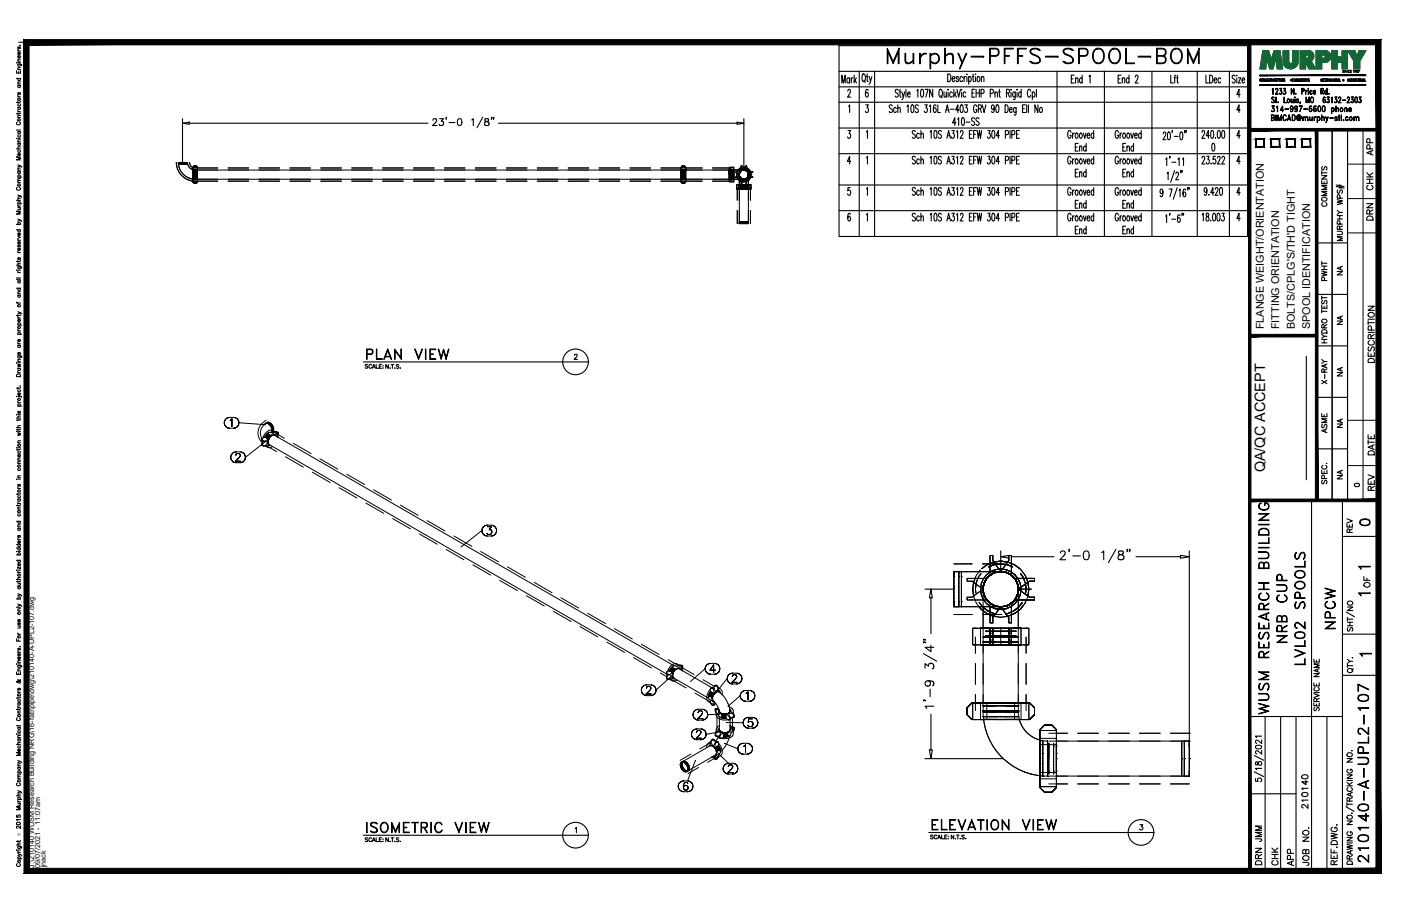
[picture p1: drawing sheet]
<svg xmlns="http://www.w3.org/2000/svg" width="432mm" height="279mm" viewBox="0 0 432 279" stroke-linecap="round" stroke-linejoin="round" font-family="sans-serif">
<defs><g id="words">
<text font-size="10.6" x="272.3" y="22.6">Murphy-PFFS-SPOOL-BOM</text>
<g font-size="6.6">
<text x="111.8" y="112.2">PLAN VIEW</text>
<text x="412.4" y="195.1" transform="rotate(-90 412.4 195.1)">NPCW</text>
<text x="397.6" y="199.3" transform="rotate(-90 397.6 199.3)">NRB CUP</text>
<text x="403.2" y="206" transform="rotate(-90 403.2 206)">LVL02 SPOOLS</text>
<text x="391.9" y="221.5" transform="rotate(-90 391.9 221.5)">WUSM RESEARCH BUILDING</text>
<text x="111.8" y="257.9">ISOMETRIC VIEW</text>
<text x="286.1" y="257.2">ELEVATION VIEW</text>
<text x="422.6" y="267.1" transform="rotate(-90 422.6 267.1)">210140-A-UPL2-107</text>
</g>
<g font-size="5.3">
<text x="417.7" y="163.3">0</text>
<text x="389.8" y="260.7" transform="rotate(-90 389.8 260.7)">JMM</text>
<text x="389.8" y="267.8" transform="rotate(-90 389.8 267.8)">DRN</text>
<text x="399.7" y="268.1" transform="rotate(-90 399.7 268.1)">APP</text>
</g>
<g font-size="4.9">
<text x="424" y="49" transform="rotate(-90 424 49)">APP</text>
<text x="424" y="59.6" transform="rotate(-90 424 59.6)">CHK</text>
<text x="409.9" y="64.9" transform="rotate(-90 409.9 64.9)">COMMENTS</text>
<text x="424" y="69.1" transform="rotate(-90 424 69.1)">DRN</text>
<text x="409.9" y="87.8" transform="rotate(-90 409.9 87.8)">PWHT</text>
<text x="424.4" y="112.9" transform="rotate(-90 424.4 112.9)">DESCRIPTION</text>
<text x="409.9" y="119.6" transform="rotate(-90 409.9 119.6)">X-RAY</text>
<text x="409.9" y="134.8" transform="rotate(-90 409.9 134.8)">ASME</text>
<text x="424.4" y="141.5" transform="rotate(-90 424.4 141.5)">DATE</text>
<text x="424.4" y="152.4" transform="rotate(-90 424.4 152.4)">REV</text>
<text x="417.7" y="165.5" transform="rotate(-90 417.7 165.5)">REV</text>
<text x="423" y="182.4" transform="rotate(-90 423 182.4)">OF</text>
<text x="403.9" y="250.5" transform="rotate(-90 403.9 250.5)">210140</text>
<text x="394.8" y="268.1" transform="rotate(-90 394.8 268.1)">CHK</text>
<text x="404.3" y="268.1" transform="rotate(-90 404.3 268.1)">JOB NO.</text>
</g>
<g font-size="4.4">
<text x="414.5" y="86.1" transform="rotate(-90 414.5 86.1)">NA</text>
<text x="414.5" y="101.2" transform="rotate(-90 414.5 101.2)">NA</text>
<text x="414.5" y="117.1" transform="rotate(-90 414.5 117.1)">NA</text>
<text x="414.5" y="133" transform="rotate(-90 414.5 133)">NA</text>
<text x="389.9" y="145.7" transform="rotate(-90 389.9 145.7)">QA/QC ACCEPT</text>
<text x="414.5" y="148.9" transform="rotate(-90 414.5 148.9)">NA</text>
</g>
<text font-size="4" x="416.3" y="151.3">0</text>
<g font-size="3.5">
<text x="417.3" y="176.7">1</text>
<text x="417.3" y="184.9">1</text>
<text x="417.7" y="203.6">1</text>
</g>
<g font-size="3.3">
<text x="389.5" y="101.5" transform="rotate(-90 389.5 101.5)">FLANGE WEIGHT/ORIENTATION</text>
<text x="394.3" y="101.5" transform="rotate(-90 394.3 101.5)">FITTING ORIENTATION</text>
<text x="399.1" y="101.5" transform="rotate(-90 399.1 101.5)">BOLTS/CPLG'S/TH'D TIGHT</text>
<text x="403.8" y="101.5" transform="rotate(-90 403.8 101.5)">SPOOL IDENTIFICATION</text>
</g>
<g font-size="2.2">
<text x="10.5" y="267.5" transform="rotate(-90 10.5 267.5)">J:\210140 WUSM Research Building NRG\16-fab\pipe\dwg\210140-A-UPL2-107.dwg</text>
<text x="12.4" y="267.5" transform="rotate(-90 12.4 267.5)">09/07/2021 - 11:07am</text>
<text x="14.1" y="267.4" transform="rotate(-90 14.1 267.4)">jnack</text>
</g>
<text font-size="1.3" x="6.3" y="257.9" transform="rotate(-90 6.3 257.9)">Ó</text>
</g></defs>
<!-- layer: PS-DIM -->
<g fill="none" stroke="#000" stroke-width=".31">
<path d="M54.3 50.1a5.7 5.7 0 0 0 5 5.7M55 50.1v.3a5.2 5.2 0 0 0 3.3 4.5M55 50.1a5.1 5.1 0 0 0 3.3 4.8M55 50.5h.1M55 50.1h.1M55 50.7h2.8M55 50.1v.4M55 50.1h2.8M57.8 50.1l.2 1.1 .9 .9M57.8 50.1v.4h-2.8M58.3 54.9l1.8 .4M58.4 50.1l.3 .9 .6 .6"/>
<path d="M58.9 52.1l.6 .3M58.9 52.1l1.2 .3M59.3 55.8l.2 .3h1.4M59.3 55.8l.8 .1M59.3 51.6l.8 .2M59.3 55.2h.2M59.3 51.6l.2 .1M59.5 55.2v1l.4 .3-.4-.3v-.9M59.5 52.3v.1v-.9v1M59.5 56.2l.4 .3h.6l.4-.3-.4 .3h-.6zM59.5 51.5l.4-.4h.6l.4 .4-.4-.4h-.6zM59.5 53.8v1.4"/>
<path d="M59.5 55.5v-.2v.2M59.5 52.7v2.3M59.5 52.2v.2v-.2M59.5 52.4v1.4M59.5 55.2v-.2v1.2l.4 .3-.4-.3v-.9M59.5 52.4v-.9l.4-.4-.4 .4v1.2v-.2M59.5 55v.3zM59.5 55v-.3v.3M59.5 54.7v-.4v.4M59.5 54.3v-.5v.5M59.5 53.8v-.4v.4M59.5 53.4v-.4v.4"/>
<path d="M59.5 53v-.3v.3M59.5 52.7v-.2v.2M59.5 52.5h.1M59.5 52.4h.1M59.5 51.7v4.3v-.7M59.5 51.7v.7M59.5 52.2h1.4M59.5 55.5h1.4M59.5 52.4v2.9M59.5 52.4v.3zM59.5 52.7v.3v-.3M59.5 53v.4v-.4"/>
<path d="M59.5 53.4v.4v-.4M59.5 53.8v.5v-.5M59.5 54.3v.4v-.4M59.5 54.7v.3v-.3M59.5 55v.2v-.2M59.5 55.2h.1M59.5 55.3h.1M59.8 52.4v2.9M59.8 52.4v.3zM59.8 52.7v.3v-.3M59.8 53v.4v-.4M59.8 53.4v.4v-.4"/>
<path d="M59.8 53.8v.5v-.5M59.8 54.3v.4v-.4M59.8 54.7v.3v-.3M59.8 55v.2v-.2M59.8 55.2h.1M59.8 55.3h.1M59.9 51.1l-.4 .4 .4-.4M59.9 56.5h.6h-.6M60.1 52.4v2.9M60.1 52.4v.3zM60.1 52.7v.3v-.3M60.1 53v.4v-.4"/>
<path d="M60.1 53.4v.4v-.4M60.1 53.8v.5v-.5M60.1 54.3v.4v-.4M60.1 54.7v.3v-.3M60.1 55v.2v-.2M60.1 55.2h.1M60.1 55.3h.1M60.2 55v.3zM60.2 55v-.3v.3M60.2 54.7v-.4v.4M60.2 54.3v-.5v.5M60.2 53.8v-.4v.4"/>
<path d="M60.2 53.4v-.4v.4M60.2 53v-.3v.3M60.2 52.7v-.2v.2M60.2 52.5h.1M60.2 52.4h.1M60.2 52.4h150.4M60.2 55.3h150.4M60.2 55.9h6.9M60.2 51.8h6.9M60.5 51.1h-.6h.6M60.5 56.5l.4-.3-.4 .3M60.5 56.5h-.6h.6"/>
<path d="M60.6 55v.3zM60.6 55v-.3v.3M60.6 54.7v-.4v.4M60.6 54.3v-.5v.5M60.6 53.8v-.4v.4M60.6 53.4v-.4v.4M60.6 53v-.3v.3M60.6 52.7v-.2v.2M60.6 52.5h.1M60.6 52.4v2.9M60.9 55v.3zM60.9 55v-.3v.3"/>
<path d="M60.9 54.7v-.4v.4M60.9 54.3v-.5v.5M60.9 53.8v-.4v.4M60.9 53.4v-.4v.4M60.9 53v-.3v.3M60.9 52.7v-.2v.2M60.9 52.5h.1M60.9 52.4v2.9M60.9 55.4v.8M60.9 51.5l-.4-.4 .4 .4M60.9 56.2l-.4 .3 .4-.3M60.9 53.8v1.4"/>
<path d="M60.9 55.2v.3v-.2M60.9 52.5v-.3v1.6M60.9 55v1.2v-.9M60.9 52.7v-1.2v3.8M60.9 52.4v.3zM60.9 52.7v.3v-.3M60.9 53v.4v-.4M60.9 53.4v.4v-.4M60.9 53.8v.5v-.5M60.9 54.3v.4v-.4M60.9 54.7v.3v-.3M60.9 55v.2v-.2"/>
<path d="M60.9 55.2h.1M60.9 55.3h.1M60.9 51.6h-1.4v.2M60.9 52.4v-.7v4.3v-.7M60.9 51.5v.9M60.9 55.3v.9M70.3 55.9h6.4M70.3 51.8h6.4M79.8 55.9h6.4M79.8 51.8h6.4M89.4 55.9h6.3M89.4 51.8h6.3"/>
<path d="M98.9 55.9h6.3M98.9 51.8h6.3M108.4 55.9h6.4M108.4 51.8h6.4M117.9 55.9h6.4M117.9 51.8h6.4M127.5 55.9h6.3M127.5 51.8h6.3M137 55.9h6.3M137 51.8h6.3M146.5 55.9h6.4M146.5 51.8h6.4"/>
<path d="M156.1 55.9h6.3M156.1 51.8h6.3M165.6 55.9h6.3M165.6 51.8h6.3M175.1 55.9h6.4M175.1 51.8h6.4M184.6 55.9h6.4M184.6 51.8h6.4M194.2 55.9h6.3M194.2 51.8h6.3M203.7 55.9h6.9M203.7 51.8h6.9"/>
<path d="M210 52.4v2.9M210 52.4v.3zM210 52.7v.3v-.3M210 53v.4v-.4M210 53.4v.4v-.4M210 53.8v.5v-.5M210 54.3v.4v-.4M210 54.7v.3v-.3M210 55v.2v-.2M210 55.2h.1M210 55.3h.1M210 55.2v1l.3 .3-.3-.3v-.9"/>
<path d="M210 52.3v.1v-.9v1M210 56.2l.3 .3h.6l.4-.3-.4 .3h-.6zM210 53.8v1.4M210 55.5v-.2v.2M210 52.7v2.3M210 52.2v.2v-.2M210 52.4v1.4M210 55.2v-.2v1.2l.3 .3-.3-.3v-.9M210 52.4v-.9l.3-.4-.3 .4v1.2v-.2M210 55v.3zM210 55v-.3v.3M210 54.7v-.4v.4"/>
<path d="M210 54.3v-.5v.5M210 53.8v-.4v.4M210 53.4v-.4v.4M210 53v-.3v.3M210 52.7v-.2v.2M210 52.5h.1M210 52.4h.1M210 55.9v.2h1.3M210 52.4v-.7v4.3v-.7M210 52.2h1.3M210 55.5h1.3M210.2 52.4v2.9"/>
<path d="M210.2 52.4v.3zM210.2 52.7v.3v-.3M210.2 53v.4v-.4M210.2 53.4v.4v-.4M210.2 53.8v.5v-.5M210.2 54.3v.4v-.4M210.2 54.7v.3v-.3M210.2 55v.2v-.2M210.2 55.2h.1M210.2 55.3h.1M210.3 51.1l-.3 .4 .3-.4M210.3 51.1h.6l.4 .4-.4-.4h-.6l-.3 .4z"/>
<path d="M210.3 56.5h.6h-.6M210.6 52.4h.1M210.6 52.4v2.9M210.6 52.4v.3zM210.6 52.7v.3v-.3M210.6 53v.4v-.4M210.6 53.4v.4v-.4M210.6 53.8v.5v-.5M210.6 54.3v.4v-.4M210.6 54.7v.3v-.3M210.6 55v.2v-.2M210.6 55.2h.1"/>
<path d="M210.6 55.3h.1M210.7 55v.3zM210.7 55v-.3v.3M210.7 54.7v-.4v.4M210.7 54.3v-.5v.5M210.7 53.8v-.4v.4M210.7 53.4v-.4v.4M210.7 53v-.3v.3M210.7 52.7v-.2v.2M210.7 52.5h.1M210.7 52.4h.1M210.7 52.4h14.7"/>
<path d="M210.7 55.3h14.7M210.7 55.9h5.7M210.7 51.8h5.7M210.9 51.1h-.6h.6M210.9 56.5l.4-.3-.4 .3M210.9 56.5h-.6h.6M211.1 55v.3zM211.1 55v-.3v.3M211.1 54.7v-.4v.4M211.1 54.3v-.5v.5M211.1 53.8v-.4v.4M211.1 53.4v-.4v.4"/>
<path d="M211.1 53v-.3v.3M211.1 52.7v-.2v.2M211.1 52.5h.1M211.1 52.4v2.9M211.3 55v.3zM211.3 55v-.3v.3M211.3 54.7v-.4v.4M211.3 54.3v-.5v.5M211.3 53.8v-.4v.4M211.3 53.4v-.4v.4M211.3 53v-.3v.3M211.3 52.7v-.2v.2"/>
<path d="M211.3 52.5h.1M211.3 52.4v2.9M211.3 55.4v.8M211.3 51.5l-.4-.4 .4 .4M211.3 56.2l-.4 .3 .4-.3M211.3 53.8v1.4M211.3 55.2v.3v-.2M211.3 52.5v-.3v1.6M211.3 55v1.2v-.9M211.3 52.7v-1.2v3.8M211.3 52.4v.3zM211.3 52.7v.3v-.3"/>
<path d="M211.3 53v.4v-.4M211.3 53.4v.4v-.4M211.3 53.8v.5v-.5M211.3 54.3v.4v-.4M211.3 54.7v.3v-.3M211.3 55v.2v-.2M211.3 55.2h.1M211.3 55.3h.1M211.3 51.6h-1.3v.2M211.3 52.4v-.7v4.3v-.7M211.3 51.5v.9M211.3 55.3v.9"/>
<path d="M219.6 55.9h5.8M219.6 51.8h5.8M224.8 52.2h.1M224.8 55.3v.2M224.8 52.2v.2M224.8 54.7h.4M224.8 54.5h.4M224.8 53h.4M224.8 53v.8M224.8 53.2h.4zM224.8 55.3v.2h1.3v-.2M224.8 54.5h.4v.2h-.4"/>
<path d="M224.8 53.8h1.3M224.8 53h.4v.2h-.4zM224.8 53.2h.4M224.8 52.4v1.4M224.8 55.2v.3v-.2M224.8 52.4v2.8M224.8 53h1.3h-1.3v.8M224.8 53.2h1.3M224.8 54.7h1.3zM224.8 54.5h1.3M224.8 53v.8zM224.8 53v-.3v.3"/>
<path d="M224.8 52.7v-.2v.2M224.8 52.5h.1M224.8 52.4h.1M224.8 53.8v.9zM224.8 54.7v.3v-.3M224.8 55v.2v-.2M224.8 55.2h.1M224.8 55.3h.1M224.8 52.4v1.4zM224.8 55.2v.8v-.6M224.8 52.3v-.6v2.1M224.8 55.9v.2h1.3v-.2"/>
<path d="M224.8 51.8v-.2h1.3v.2M224.8 52.2h1.3M224.8 55.5h1.3M224.8 52.2v.3M224.8 53.2v1.5M224.8 52.4v2.9M224.8 52.4v.3zM224.8 52.7v.3v-.3M224.8 53v.4v-.4M224.8 53.4v.4v-.4M224.8 53.8v.5v-.5M224.8 54.3v.4v-.4"/>
<path d="M225 52.4v2.9M225 52.4v.3zM225 52.7v.3v-.3M225 53v.4v-.4M225 53.4v.4v-.4M225 53.8v.5v-.5M225 54.3v.4v-.4M225 54.7v.3v-.3M225 55v.2v-.2M225 55.2h.1M225 55.3h.1M225.2 54.7h.9"/>
<path d="M225.2 54.5h.9M225.2 53h.9M225.2 53.2h.9M225.2 54.5h.5v.2h-.5M225.2 53h.5v.2h-.5M225.4 52.4v2.9M225.4 52.4v.3zM225.4 52.7v.3v-.3M225.4 53v.4v-.4M225.4 53.4v.4v-.4M225.4 53.8v.5v-.5M225.4 54.3v.4v-.4"/>
<path d="M225.4 54.7v.3v-.3M225.4 55v.2v-.2M225.4 55.2h.1M225.4 55.3h.1M225.5 53v.8zM225.5 53v-.3v.3M225.5 52.7v-.2v.2M225.5 52.5h.1M225.5 52.4h.1M225.5 53.8v.9zM225.5 54.7v.3v-.3M225.5 55v.2v-.2"/>
<path d="M225.5 55.2h.1M225.5 55.3h.1M225.5 52.4h3.8M225.5 55.3h3.8M225.5 52.9v.1M225.5 53.5v.3M225.9 53v.8zM225.9 53v-.3v.3M225.9 52.7v-.2v.2M225.9 52.5h.1M225.9 52.4h.1M225.9 53.8v.9z"/>
<path d="M225.9 54.7v.3v-.3M225.9 55v.2v-.2M225.9 55.2h.1M225.9 55.3h.1M226.1 52.4v-.2h-1.3v.8M226.1 52.3h.1M226.1 55.3v.2M226.1 52.2v.2M226.1 54.7h-1.3h1.3M226.1 52.2v.2v-.1M226.1 55.2v.3v-.2M226.1 52.4v2.8"/>
<path d="M226.1 53v1.7M226.1 55.3h.1M226.1 55.2v-.2v.2M226.1 55v-.3v.3M226.1 54.7v-.4v.4M226.1 54.3v-.5v.5M226.1 53.8h.1M226.1 52.4h.1M226.1 52.5v.2v-.2M226.1 52.7v.3v-.3M226.1 53v.4v-.4M226.1 53.4v.4v-.4"/>
<path d="M226.1 55.2v.8v-.6M226.1 52.3v-.6v.8M226.1 53v.8zM226.1 53v-.3v.3M226.1 52.7v-.2v.2M226.1 52.5h.1M226.1 53.8v.9zM226.1 54.7v.3v-.3M226.1 55v.2v-.2M226.1 55.2h.1M226.1 52.2v.3M227 53.8h.1"/>
<path d="M227.1 58.3h4.3M227.1 57h2.2M227.2 57h-.2v1.3h.2M227.2 57.7v4.1M227.5 55.3l.2 .1M227.7 58.3h.1M227.7 57h.1M227.7 57v1.3h.2M227.7 58.3h.2h-.2M227.7 52.3a2.3 2.3 0 0 0 0 3.1M227.7 57v1.3M227.7 52.3l-.2 .1"/>
<path d="M227.7 57h.2zM227.8 58.1h2.9M227.8 52.4h.1M227.8 55.3h.1M227.8 57.2h.1M227.8 57.6h.1M227.8 55.3l.4 .3M227.9 57h-.2h.2M227.9 58.3h-.2h.2M227.9 58.3h.1M227.9 57h.1M227.9 58.3v10.6"/>
<path d="M227.9 53.8v-.4v.4M227.9 53.8v.5v-.5M227.9 53.8l-1 .7h-.3v.2h1.6M227.9 55.3v1.7M227.9 53.8v3.8M227.9 58.3h.2h-.2M227.9 57h.2h-.2M227.9 58.3h.2M227.9 54.3l-.1-.5 .1 .5M227.9 53.4v.9zM227.9 53.4l.2-.4-.2 .4M227.9 53.4l-.1 .4 .1-.4"/>
<path d="M227.9 54.3l.2 .4-.2-.4M227.9 57.2h.2h-.2M227.9 57.6h.2h-.2M228.1 58.3h.3h-.3M228.1 57h.3h-.3M228.1 58.3h.3M228.1 54.7l-.2-.4 .2 .4M228.1 53l.3-.3-.3 .3M228.1 53l-.2 .4 .2-.4M228.1 54.7l.3 .3-.3-.3M228.1 57.2h.3h-.3M228.1 57.6h.3h-.3"/>
<path d="M228.1 51.9l-.4 .4M228.2 53h-1.6v.2h.3l1 .6M228.2 52.1l-.4 .3M228.2 55.6l1.1 .3M228.2 55.6l.2 .1M228.4 57v1.3v-.4v.4v-.4h.2v.4M228.4 57.9v-.5h.2v.5M228.4 58.3v-1.3v1.3v-1.3v1.3h.9M228.4 58.3h.4h-.4M228.4 57h.4h-.4M228.4 58.3h.4M228.4 55l-.3-.3 .3 .3"/>
<path d="M228.4 52.7l.4-.2-.4 .2M228.4 52.7l-.3 .3 .3-.3M228.4 55l.4 .2-.4-.2M228.4 55v1.5h.2M228.4 57.2h.4h-.4M228.4 57.6h.4h-.4M228.4 52l-.2 .1M228.5 52.4a1.62 1.62 0 0 0 0 2.8M228.5 55.3l.3 .1-.3-.1M228.5 55.2l.3 .2M228.6 57.4v-.4v1.3M228.6 57v1.3z"/>
<path d="M228.6 56.2v.3v-.3l.5-.8-.5 .8v.3h-.2v-1.2v1.2h.2M228.6 51.1h-.2v1.3v-1.3h.2v.4M228.6 51.1v.4l.5 .7-.5-.7zM228.6 51.1h-.2v1.6M228.6 51.1v.4l.7 .9M228.8 58.3h.5h-.5M228.8 57h.5h-.5M228.8 58.3h.5M228.8 55.2l-.4-.2 .4 .2M228.8 52.5l.5-.1-.5 .1M228.8 52.5l-.4 .2 .4-.2M228.8 55.2l.5 .1-.5-.1"/>
<path d="M228.8 55.4l.5 .1-.5-.1M228.8 57.2h.5h-.5M228.8 57.6h.5h-.5M228.8 55.8l.5 .1M228.9 52.5a1.41 1.41 0 0 0-1 1.3 1.41 1.41 0 0 0 1 1.4M228.9 55.2l.4 .1M229.2 55.3h.1M229.2 52.4h.1M229.2 55.2h.1M229.2 55.2l.1 .1M229.3 57v1.3M229.3 58.3h.1"/>
<path d="M229.3 57h.1M229.3 58.3h.8zM229.3 57h.4h-.4M229.3 58.3h.4M229.3 55.3l-.5-.1 .5 .1M229.3 55.3l.4-.1-.4 .1M229.3 52.4l-.5 .1 .5-.1M229.3 52.4l.4 .1-.4-.1M229.3 55.3l-.7 .9v.3M229.3 52.2l-.8 .2M229.3 55.3v.2v-.2M229.3 51.6h.1"/>
<path d="M229.3 52.4h.1M229.3 55.3l.3-.1-.3 .1M229.3 51.8l-1.1 .3M229.3 51.8l1 .3M229.3 51.8h-.5M229.3 51.8h.4M229.3 52.2l.4 .1M229.3 55.3l.6 .9M229.3 51.6l-1.2 .3M229.3 51.6l.6 .1M229.3 52.4l-.4 .1M229.3 52.4l.3 .1"/>
<path d="M229.4 55.4l.5 .8M229.6 52.5l-.3-.1 .3 .1M229.6 55.2l-.3 .1 .3-.1M229.6 52.5h.1M229.6 55.2l-.3 .1M229.6 55.2h.1M229.6 52.5l.4 .1M229.7 57h-.4h.8M229.7 57h.4h-.4M229.7 58.3h.4M229.7 52.5l-.4-.1 .4 .1M229.7 55.2l.4-.2-.4 .2"/>
<path d="M229.7 55.2l-.4 .1 .4-.1M229.7 52.5l.4 .2-.4-.2M229.7 52.3l-.4-.1v.2M229.7 52.3l-.4-.1v.2l.3 .1M229.7 52.3l.7 .4M229.7 57.2h-.4h.4M229.7 57h-.4h.4M229.7 57.6h-.4h.4M229.7 52.5l.3 .1M229.7 57h1.7M229.7 55.8l-.4 .1M229.7 52.3l.4 .1"/>
<path d="M229.9 51.7a2.23 2.23 0 0 0-2.6 1.1 2.23 2.23 0 0 0 .5 2.7l-.1-.1M229.9 51.7l1 .6M229.9 51.7l-.6-.1-1.2 .3M229.9 57v.9h.2v-.5M229.9 57v1.3zM229.9 56.2v.3h.2M229.9 51.5v-.4h.2v1.4M229.9 51.5l-.5 .7M229.9 51.5l-.6 .9M230 55.1l-.4 .1M230 52.6l.3 .3M230.1 52.4l.6 .6"/>
<path d="M230.1 55.2l-1.3 .2M230.1 52.4l.3 .3M230.1 57v.4h-.2v-.4v1.3M230.1 57v1.3M230.1 57v1.3zM230.1 58.3h.3h-.3M230.1 57h.3h-.3M230.1 58.3h.3M230.1 52.7l-.4-.2 .4 .2M230.1 55l.3-.3-.3 .3M230.1 55l-.4 .2 .4-.2M230.1 52.7l.3 .3-.3-.3"/>
<path d="M230.1 51.1h-.2v.4M230.1 55.2v1.3h-.2v-.3M230.1 55.2v1.3M230.1 51.1v1.4M230.1 55v1.5M230.1 51.1v1.6M230.1 57h-.4h.4M230.1 57.2h-.4h.4M230.1 57.6h-.4h.4M230.1 52l.2 .1M230.3 54.8l-.3 .3M230.3 52.9l.2 .2"/>
<path d="M230.3 55.6l-1 .3M230.3 52.1l.7 .7M230.3 55.6l-.2 .1M230.3 52.9l.2 .3M230.4 53h1.6v.2h-.4M230.4 58.3h.2h-.2M230.4 57h.2h-.2M230.4 58.3h.2M230.4 53l-.3-.3 .3 .3M230.4 54.7l.2-.4-.2 .4M230.4 54.7l-.3 .3 .3-.3M230.4 53l.2 .4-.2-.4"/>
<path d="M230.4 52.7l.4 .7M230.4 52.7a1.61 1.61 0 0 0-2.3 0 1.61 1.61 0 0 0 0 2.3 1.61 1.61 0 0 0 2.3 0M230.4 57h-.3h.3M230.4 57.2h-.3h.3M230.4 57.6h-.3h.3M230.4 55l-.3 .2M230.4 52.7l.3 .3M230.4 53.1l.2 .2M230.5 54.6l-.2 .2M230.5 53.2l.1 1M230.5 53.2l.1 .3M230.5 53.1l.1 .4"/>
<path d="M230.6 58.3h.2h-.1M230.6 57h.2h-.1M230.6 58.3h.1M230.6 53.4l-.2-.4 .2 .4M230.6 54.3l.1-.5-.1 .5M230.6 53.4v.9zM230.6 54.3l-.2 .4 .2-.4M230.6 53.4l.1 .4-.1-.4M230.6 53.5l-.1 1.1M230.6 57h-.2h.2M230.6 57.2h-.2h.2M230.6 57.6h-.2h.2"/>
<path d="M230.6 54.3l-.1 .3M230.6 54.2l.1-.4-.1 .4M230.6 53.5v.7zM230.6 53.5v.7M230.6 53.5h.1M230.6 54.2v.1M230.6 53.5l.1 .3M230.6 54.2l-.1 .4M230.7 58.3h.1h-.1M230.7 58.3h.1M230.7 57h.1M230.7 58.3v10.6"/>
<path d="M230.7 53.8l-.1-.4 .1 .4M230.7 53.8l-.1 .5 .1-.5M230.7 54.7v2.3M230.7 53.8v3.8M230.7 54.6l-.3 .4M230.7 53l.1 .4M230.7 53.8l-.1 .4M230.7 57.2h.1M230.7 57.6h.1M230.8 57h-.1h.1M230.9 57h.1M230.8 53.4l-.1 1.2"/>
<path d="M230.8 53.4v.9M230.8 54.3l-.1 .3M230.8 53.4l.1 .4M230.9 57v1.3M230.9 57h-.2h.2v1.3M230.9 52.3l.1 .1M230.9 53.8l-.1 .5M230.9 52.3l.3 .4M230.9 53.8h.8M231 55.3l-.1 .1a2.36 2.36 0 0 1-3.2 0M231 52.8a2.16 2.16 0 0 1 0 2M231 54.8l-.7 .8"/>
<path d="M231 52.8l.1 .2M231.1 54.7l-.1 .1M231.2 55l-.5 .5M231.2 52.7l.3 1.1-.1 .6M231.2 52.7l.1 .3M231.3 53.5v.8M231.3 57h.2v1.3h-.2M231.3 53.8h.1M231.3 57.7v4.1M231.3 54.7l-.1 .3M231.4 53.3v1.1M231.4 54.4l-.2 .6"/>
<path d="M231.6 53.2l-.9 .6 .9 .7M231.6 54.5h.4v.2h-1.6M231.6 53h.4v.2h-.4M227.2 64.9v4M227.8 68.6h2.9M227.8 68.9h2.9M227.9 68.4h2.8M227.9 61.8l-.1-4.1h2.9v4.1M227.9 64.9v4M230.7 64.9v4M231.3 64.9v4M69.1 130.4l.1 .5-.1-.5"/>
<path d="M69.2 129.9l-.1 .5 .1-.5M69.2 130.9l.3 .4-.3-.4M69.5 129.4l-.3 .5 .3-.5M69.5 131.3l.3 .4-.3-.4M69.8 129l-.3 .4 .3-.4M69.8 131.7l.5 .3-.5-.3M70.3 128.8l-.5 .2 .5-.2M70.3 132l.5 .1-.5-.1M70.8 128.7l-.5 .1 .5-.1M70.8 132.1h1.2M70.8 128.7h1.2M70.9 129.7l.2-.2-.2 .2"/>
<path d="M71.1 129.5l.4-.3-.4 .3M71.5 129.2v2.4v-2.4M71.8 139.7l-.4 .4 .4-.4M72 132.1l.5-.1-.5 .1M72.2 139.4l-.4 .3 .4-.3M72.5 128.8l-.5-.1 .5 .1M72.5 132l.5-.3-.5 .3M72.8 139.3l-.6 .1 .6-.1M72.8 139.3h1.2M72.9 139.9h.2h-.2M73 129l-.5-.2 .5 .2M73 131.7l.3-.4-.3 .4"/>
<path d="M73.1 139.9h.5h-.5M73.3 129.4l-.3-.4 .3 .4M73.3 131.3l.3-.4-.3 .4M73.6 129.9l-.3-.5 .3 .5M73.6 130.9v-.5v.5M73.6 139.9h.2h-.2M73.6 130.4v-.5v.5l8.2 .6M73.8 139.9l.1 .2-.1-.2M74.5 139.4l-.5-.1 .5 .1M75 139.7l-.5-.3 .5 .3M80.8 135.3l.9-.6 1.2 .7-1 .6h-.7l-.4-.3v-.4v.6v-.2M80.8 135.7l.4 .5v-.2"/>
<path d="M80.8 137.1l.4 .5M80.8 135.7v.2M80.8 136.8v.3M80.8 135.9l.2 1M81.4 136.2h.1M81.7 134.9l.2-.3-.2 .3M81.7 130.8l.2-.2zM81.7 136.2h.1M81.8 136.2l-6.2 4.8M81.9 134.6l.2-.4-.2 .4M81.9 137.6a1.52 1.52 0 0 0 2.1 .1M82 129.7a4.2 4.2 0 0 0-1.1 6.9"/>
<path d="M82 134.6l-.1 .4 .1-.4M82 130.5l.6-.1zM82 130.5h.1M82.1 134.2l.3-.3-.3 .3M82.1 130.5l-.2 .1 .2-.1M82.1 137.4l3.1 1.9M82.2 135.3l.3-.4-.3 .4M82.3 134.3l-.3 .3 .3-.3M82.4 130.3a3.4 3.4 0 0 0-1.6 5M82.4 133.9h.1M82.4 130.3l-.5 .3M82.4 130.5h-.3h.3"/>
<path d="M82.4 133.9l-.8 1M82.4 134.8l-.2 .4M82.5 134.9l.2-.4-.2 .4M82.5 136.4l.1-.1-.1 .1M82.6 134l-.3 .3 .3-.3M82.6 130.4l.3 .1-.3-.1M82.6 137.2l.8 .2M82.6 136v.6zM82.6 136.6l.1 .3-.1-.3M82.6 136.3l-1.4-.2-.4 .7v.5v-.2M82.6 136.3l-.7 1.1h-.7M82.6 134.5l.3-.3-.7 1 .2-.3"/>
<path d="M82.6 130.2l.9 .4M82.6 134.5l-.2 .3M82.6 130.2l-.2 .1M82.7 134.5l.3-.3-.3 .3M82.7 133.7v-.2v.2M82.7 133.7l-.3 .2M82.7 130.7l-.3-.2 .3 .2M82.7 135.1l-.2 .4zM82.7 135.6l-.1 .4 .1-.4M82.7 136.9l.3 .2-.3-.2M82.8 137l122.6 70.8M82.9 135.4l-.3 .9 .3 .7-1 .6h-.7l-.4-.5v.2"/>
<path d="M82.9 133.8l-.2 .1M83 135.2l-.3 .4 .3-.4M83 134.2h.1M83 135.2l-.4 1.1 .4 .8M83 130.9l-.3-.2 .3 .2M83 134.7l-.3 .4M83.2 134.8l-.2 .4 .2-.4M83.2 134l-.6 .5M83.2 130.8l-.3-.3 .3 .3M83.2 130.8l.3 .2M83.3 131.2l-.3-.3 .3 .3M83.3 134.4l.3-.2-.6 .5z"/>
<path d="M83.5 134.5l-.3 .3 .3-.3M83.5 134.5l.6-.3zM83.5 131l.2 .4-.2-.3M83.5 134.5l-.5 .7M83.5 131.5l-.2-.3 .2 .3M83.5 130.6l.3 .3M83.7 133.4h.1M83.7 131.9l-.2-.4 .2 .4M83.8 134.1v.2v-.2M83.8 130.9l.4 .7M83.8 133.3l.1-.1-.2 .1M83.8 134.3l-.3 .2"/>
<path d="M83.8 132.3l-.1-.4 .1 .4M83.8 133v-.3v.3M83.8 133.5l.8-.4h.6l.5 .2v.4M83.8 132.7v-.4v.4M83.9 131.8l-.2-.4 .2 .4M84 132.9l-.1 .3 .1-.3M84 132.2l-.1-.4 .1 .4M84 132.2v.4M84 133.2l-.3 .2M84 133.2l-.3 .1M84 132.2v.7M84.1 134.2h.5z"/>
<path d="M84.2 133l-.2 .2M84.2 131.6l.1 .4M84.3 132l-.1 1M84.4 133.3l-.5-.4 .4 .4M84.4 134.1l123.3 71.2M84.4 133.3l3.3 1.9M85.1 134.5a2.19 2.19 0 0 0-1.8-1.2l-1 .4-.8 1.2M85.2 133.1v.2M85.6 134.8v-.7a2.24 2.24 0 0 0-2.9-1.2l-1 .8-.8 1.7M85.7 133.7l-1 .6-.3-.2-.6 .2M85.7 133.9l-.5 .7 .5 .3M85.7 133.9v-.2v.2"/>
<path d="M85.7 134.9h.1M85.7 133.3v.6v-.2M85.7 134.8v.1M90.4 136.7l5.5 3.2M71.1 141l.1 .5-.1-.5M71.2 140.5l-.1 .5 .1-.5M71.2 141.5l.2 .5-.2-.5M71.4 140.1l-.2 .4 .2-.4M71.4 142l.4 .4-.4-.4M71.8 142.4l.4 .2-.4-.2M72.2 142.6l.6 .1-.6-.1M72.6 142.2h1.6h-1.6"/>
<path d="M72.7 140.4h.1M72.7 140.3l.1-.2-.1 .2M72.8 140.1l.1-.2-.1 .2M72.8 142.7h1.2M73.7 141.1l-1.1 1.1 1.1-1.1M73.9 140.7l-.2 .4 .2-.4M73.9 140.1l.2 .2-.2-.2M74 142.7l.5-.1-.5 .1M74.1 140.5l-.2 .2 .2-.2M74.1 140.3v.2v-.2M74.5 142.6l.5-.2-.5 .2M75 142.4l.3-.4-.3 .4"/>
<path d="M75.3 140.1l-.3-.4 .3 .4M75.3 142l.3-.5-.3 .5M75.6 140.5l-.3-.4 .3 .4M75.6 141.5v-.5v.5M75.6 141v-.5v.5M88 140.9l5.5 3.1M96.3 145.6l5.5 3.2M98.6 141.5l5.5 3.2M104.5 150.4l5.5 3.2M106.9 146.2l5.5 3.2M112.8 155.1l5.5 3.2M115.1 151l5.5 3.2"/>
<path d="M121 159.9l5.5 3.2M123.4 155.8l5.5 3.1M129.3 164.7l5.5 3.1M131.6 160.6l5.5 3.1M137.5 169.4l5.5 3.2M139.9 165.3l5.5 3.2M145.7 174.2l5.5 3.2M148.2 170.1l5.5 3.2M148.5 163.6l.1 .6-.1-.6M148.5 163.6l-6.3 5M148.6 163.1l-.1 .5 .1-.5M148.6 164.2l.3 .4-.3-.4"/>
<path d="M148.9 162.6l-.3 .5 .3-.5M148.9 164.6l.3 .4-.3-.4M149.2 162.3l-.3 .3 .3-.3M149.2 165l.5 .2-.5-.2M149.7 162l-.5 .3 .5-.3M149.7 165.2l.5 .1-.5-.1M150 164.4l.2 .3zM150.2 162h-.5h.5M150.2 165.3h1.2M150.2 162h1.2M150.2 162.4h1.3h-1.3M150.2 164.7l.7 .1z"/>
<path d="M150.8 163.4h.4h-.4M151.2 163.4h.2h-.2M151.2 164.7l-.3 .1 .3-.1M151.4 163.4l.1 .2-.1-.2M151.4 165.3l.5-.1-.5 .1M151.5 162.4l-.7 1 .7-1M151.5 164.5l-.3 .2 .3-.2M151.5 163.6l.1 .3-.1-.3M151.6 163.9l-.1 .6zM151.9 162h-.5h.5M151.9 165.2l.5-.2-.5 .2M152.4 162.3l-.5-.3 .5 .3"/>
<path d="M152.4 165l.3-.4-.3 .4M152.7 162.6l-.3-.3 .3 .3M152.7 164.6l.3-.4-.3 .4M153 163.1l-.3-.5 .3 .5M153 164.2l.1-.6-.1 .6M153.1 163.6l-.1-.5 .1 .5M154 179l5.5 3.1M156.4 174.8l5.5 3.2M164.7 179.6l5.4 3.2M294 176.3v1.5M294 176.2v.3v-.2M294 176.4v.6z"/>
<path d="M294 177v.8zM294 177.8v-1.6h1.5v1.6M294 179.8v1.9zM294 179.8v-.8v.8M294 179v-.8v.8M294 178.2v-.4v.4M294 177.8h.1M294 176.3h14.4M294 173.9h5.6M295.5 176.2v.3v-.2M295.5 176.4v.6zM295.5 177v.8z"/>
<path d="M295.5 179.8v1.9zM295.5 179.8v-.8v.8M295.5 179v-.8v.8M295.5 178.2v-.4v.4M295.5 177.8h.1M296.3 176.3h-2.3v1.5M296.3 176.3h.1M296.3 176.3v.2v-.2M296.3 176.5v.5v-.5M296.3 177v.9v-.9M296.3 179.9v1.8zM296.3 179.9v-.9v.9"/>
<path d="M296.3 179v-.8v.8M296.3 178.2v-.3v.3M296.3 177.9h.1M300.7 177.9a8.3 8.3 0 0 0-.6 6.2M301.8 176.3l.3-.5a8.5 8.5 0 0 0 0 11.8l-.3-.5 .5 .7 1.8 1.4M302.4 176.9a7.1 7.1 0 0 0-1.6 5.9M302.8 173.9h5.6M303.3 179.8l-.2 .9 .2-.9M303.3 179.8l.4-.8-.4 .8M303.3 179.8l-.1 .4zM303.3 179.9l-.2 .8 .2-.8M303.3 179.9l.4-.9-.4 .9"/>
<path d="M303.3 179.9v.3v-.3M303.7 179l-.4 .8 .4-.8M303.7 179l-.4 .9 .4-.9M303.7 179l.5-.8-.5 .8M303.7 179l.6-.8-.6 .8M303.7 179a5.4 5.4 0 0 0 0 5.4M304.2 178.4h-6.1v.8h1.4l3.5 2.5M304.2 178.2l-.5 .8 .5-.8M304.2 178.2l.7-.7-.7 .7M304.3 178.2l-.6 .8 .6-.8M304.3 178.2l.7-.6-.7 .6M304.6 177.9l-.9 1.3"/>
<path d="M304.6 177.9l-.9 1.1M304.9 177.5l-.7 .7 .7-.7M304.9 177.5l.8-.5-.8 .5M305 177.6l-.7 .6 .7-.6M305 177.6l.7-.6-.7 .6M305.1 174.7l-.4 .1M305.7 177l-.8 .5 .8-.5M305.7 177l-.7 .6 .7-.6M305.7 177l.9-.4-.9 .4M305.7 177l-1.1 .9M306 171.3h-.9v5v-5h.9v1.5M306 171.3v1.5l1.9 2.7-1.9-2.7z"/>
<path d="M306 171.3h-.9v6.1M306 171.3v1.5l2.4 3.5M306.2 173.3l-2.1 .9-1.5 1.2M306.2 173.3l2.2-.3 2.3 .3M306.2 173.3l-1.5 .7M306.6 176.6l-.9 .4 .9-.4M306.6 176.6l.3-.1-.3 .1M306.6 176.6l.9-.2-.9 .2M306.8 175.7a6.3 6.3 0 0 0-4.6 6 6.3 6.3 0 0 0 4.6 6M306.9 176.5l-.3 .1 .3-.1M306.9 176.6h-.3h.3M306.9 174.1l1.5-.2 1.6 .2"/>
<path d="M307 176.5l1.4-.2 1.4 .2M307 176.5l-1.3 .5M307.5 176.4l-.9 .2 .9-.2M307.5 176.4l.9-.1-.9 .1M307.5 176.3l-.9 .3 .9-.3M308.4 173.9l-2 .2-1.7 .7M308.4 175.5l-1.6 .2-1.5 .6 1.5-.6M308.4 176.3h.1M308.4 173.9h.1M308.4 176.3l-.9 .1 .9-.1M308.4 176.3l1 .1-1-.1M308.4 176.2l-.9 .1 .9-.1"/>
<path d="M308.4 176.2l1 .1-1-.1M308.4 173.9l2.1 .2 1.6 .7-.4-.1M308.4 175.5l-1.6 .2M308.4 176.2l-.3 .1M308.4 176.2l1.5 .2 1.3 .6M308.4 176.3l-1.4 .2M308.4 176.3l1.4 .2M308.4 175.5l1.6 .2M309.4 176.4l.9 .2-.9-.2M309.4 176.4l-1-.1 1 .1M309.4 176.3l.9 .3-.9-.3M309.7 176.4l.1 .1"/>
<path d="M309.8 176.5h.1M309.8 176.5h.2M309.8 176.5l1.3 .5M310 176.6h.3h-.3M310 176.5l.3 .1-.3-.1M310 176.5h-.2h.2M310 175.7l-1.6-.2v.8M310 175.7l1.6 .6 1.2 1M310 175.7l1.6 .6M310.3 176.6l-.3-.1 .3 .1M310.3 176.6l.8 .4-.8-.4M310.3 176.6l.9 .4-.9-.4"/>
<path d="M310.3 176.6l-.9-.2 .9 .2M310.7 173.3l2 .9 1.6 1.2M310.7 173.3l.1 .1M310.9 172.8l-2.5 3.5M311.1 177l-.8-.4 .8 .4M311.1 177l.8 .6-.8-.6M311.1 177l1.2 .9M311.2 177l-.9-.4 .9 .4M311.2 177l.7 .5-.7-.5M311.2 177l1.1 .8M311.6 176.3l1.2 1 1 1.3M311.6 176.3l1.2 1"/>
<path d="M311.7 171.3h-.8v1.5M311.7 171.3v5.1v-5.1h-.8v1.5M311.7 171.3v6.1M311.9 177.6l-.8-.6 .8 .6M311.9 177.6l.7 .6-.7-.6M311.9 177.5l-.7-.5 .7 .5M311.9 177.5l.7 .7-.7-.7M312.2 177.8l.1 .1M312.3 177.9h.1M312.3 177.9l.1 .1M312.3 177.8l.9 1.2M312.4 178h.1"/>
<path d="M312.6 178.2l-.7-.6 .7 .6M312.6 178.2l.5 .8-.5-.8M312.6 178.2l-.7-.7 .7 .7M312.7 178.4h6.1v.8h-1.5M312.7 178.5l6.1-.1v.8h-1.5M312.8 177.3l1 1.3 .7 1.5M312.8 177.3a6.2 6.2 0 0 0-8.8 0 6.2 6.2 0 0 0 0 8.8 6.2 6.2 0 0 0 8.8 0M312.8 177.3l1 1.3M313.1 179l-.5-.8 .5 .8M313.1 179l.4 .9-.4-.9M313.1 179l.6 1.3 .1 1.4-.1 1.4M313.1 179l.1 .2"/>
<path d="M313.1 179l.6 1.3M313.2 179l.5 1.3M313.5 179.9l-.4-.9 .4 .9M313.5 179.9l.3 .8-.3-.8M313.5 179.9l.1 .3-.1-.3M313.5 179.9l.1 .2M313.5 179.8l.3 .9-.3-.9M313.6 174.9l1 .7 1.3 1.8M313.8 178.6l.7 1.5M315.5 178.4l-1-1.5a6.9 6.9 0 0 1 1.6 5.9l.2-1.1-.3-1.6M315.9 177.4l.4 1-.2-.5a7.8 7.8 0 0 1 .6 6.2M315.9 177.4l.9 2.1 .3 2.2-.3 2.2-.9 2.1"/>
<path d="M317.3 179.2l-3.5 2.5 3.5 2.5M317.3 179.2l-3.5 2.5h.9h-.9l3.5 2.5M162.2 183.7l5.6 3.2M170.5 188.5l5.5 3.2M172.9 184.3l5.5 3.2M178.8 193.2l5.5 3.2M181.1 189.1l5.5 3.2M187 198l5.5 3.2M189.4 193.9l5.5 3.1M197.6 198.7l5.5 3.1M294 185.6v1.5M294 185.6v1.5h.8"/>
<path d="M294 185.6v.8zM294 186.4v.6zM294 186.9v.2zM294 185.6v1.5h1.5v-.7M294 181.7v1.9zM294 183.6v.8v-.8M294 184.4v.8v-.8M294 185.2v.4v-.4M294 185.6h.1M294 180.7v1M294 187.1h.1M294 187.1h14.4"/>
<path d="M294 189.5h5.6M295.5 185.6v.8zM295.5 186.4v.6zM295.5 186.9v.2zM295.5 181.7v1.9zM295.5 183.6v.8v-.8M295.5 184.4v.8v-.8M295.5 185.2v.4v-.4M295.5 185.6h.1M295.5 185.6v.8M295.5 187.1h.1M296.3 185.5v.9v-.9"/>
<path d="M296.3 186.4v.5v-.5M296.3 186.9v.2v-.2M296.3 187.1h.1M296.3 181.7v1.8zM296.3 183.5v.9v-.9M296.3 184.4v.8v-.8M296.3 185.2v.3v-.3M296.3 185.5h.1M299.8 181.7h.1M300.1 198.9h4.5M300.1 193.7h4.5M300.6 193.7h-.8v5.2h.8"/>
<path d="M300.6 196.5v5M301.6 186.9l.7 .9 1.8 1.4M302.2 198.9h.2M302.2 193.7h.2zM302.2 198.9v-5.2v5.2h.9M302.2 198.9h.8h-.8M302.4 193.7h.7zM302.4 198.9h1.6M302.4 198.9h.8h-.8M302.8 189.5h5.6M302.8 187.1l1.7 1.4 1.9 .8M302.8 187.1l2.3 1.6"/>
<path d="M302.8 187.1l.1 .1M302.9 187.2l-1.1-1.4 1.1 1.4 1.6 1.3 1.9 .8M302.9 187.2l1.6 1.3 1.9 .8M303 198h.1M303 196.5h.1M303 181.7l-3.5 2.5h-1.4v.8h6.1M303 198.8h.1M303 193.7h-.8h.8M303 187.1v6.6M303 181.7v14.4M303.1 182.7l-.1-1 .1 1M303.1 180.7l-.1 1 .1-1"/>
<path d="M303.1 180.7v2zM303.1 182.7l.2 .9-.2-.9M303.1 180.7l.2-.9-.2 .9M303.1 198h3.8M303.1 193.7h.9zM303.1 193.7h.9h-.9M303.1 182.7l.2 .8-.2-.8M303.1 180.7l.2-.8-.2 .8M303.1 182.2l.6 2.2M303.1 198.8h3.8M303.1 198.9h.1M303.1 193.7h.1"/>
<path d="M303.1 198.9h.2h-.2M303.1 193.7h.2h-.2M303.2 193.7h-.8h.8M303.2 183.3l.1 .3zM303.3 180.2v-.3v.3M303.3 183.3v.2v-.2M303.3 183.6l-.2-.9 .2 .9M303.3 183.6l.4 .8-.4-.8M303.3 183.5l-.2-.8 .2 .8M303.3 183.5l.4 .9-.4-.9M303.3 198.9h.4h-.4M303.3 193.7h.4h-.4"/>
<path d="M303.3 183.5v-.3v.3M303.7 184.4l-.4-.8 .4 .8M303.7 184.4l-.4-.9 .4 .9M303.7 184.4l.5 .8-.5-.8M303.7 184.4l.6 .8-.6-.8M303.7 198.9h.6h-.6M303.7 193.7h.6h-.6M303.7 196.1h.1M303.7 194.6h.1M303.7 193.8h.9h-.9M303.7 184.4l.9 1.1 1.1 .9M303.7 196.1h.9"/>
<path d="M303.7 194.6h.9M304 198.9h.6M304 193.7h.6zM304 198.9h-.9h.9M304.1 189.2l2.1 .9M304.2 185.2l-.5-.8 .5 .8M304.2 185.2l.7 .7-.7-.7M304.3 185.2l-.6-.8 .6 .8M304.3 185.2l.7 .6-.7-.6M304.3 198.9h.3h-.3M304.3 193.7h.3h-.3M304.6 196.1h-.9h.9"/>
<path d="M304.6 194.6h.3h-.3M304.6 196.1h.3h-.3M304.6 193.7h-.6h1.3M304.6 198.9h.4h-.4M304.6 193.7h1.1zM304.6 193.8h.4h-.4M304.7 189.4l1.5 .7M304.9 185.9l-.7-.7 .7 .7M304.9 185.9l.8 .5-.8-.5M304.9 194.6h.8h-.8M304.9 196.1h.8h-.8M305 185.8l-.7-.6 .7 .6"/>
<path d="M305 185.8l.7 .6-.7-.6M305 198.9h.7h-.7M305 193.8h.7h-.7M305.1 197.4v-2.1h.9v2.1M305.1 198.9v-5.2v5.2v-5.2v5.2h3.3M305.1 186v6.1h.9M305.3 187.1l1.5 .6-1.5-.6M305.7 186.4l-.8-.5 .8 .5M305.7 186.4l-.7-.6 .7 .6M305.7 186.4l.9 .4-.9-.4M305.7 198.9h.9h-.9M305.7 193.7h.9h-.9"/>
<path d="M305.7 194.6h.9h-.9M305.7 196.1h.9h-.9M305.7 193.8h.9h-.9M305.7 186.4l1.3 .5 1.4 .2M305.7 186.4l1.2 .4M306 195.3v-1.6v5.2M306 193.7v5.2zM306 190.6v1.5v-1.5l1.9-2.7-1.9 2.7v1.5h-.9v-5v5h.9M306.2 190.1h.7M306.4 189.3h.5M306.6 186.8l-.9-.4 .9 .4M306.6 186.8l.3 .1-.3-.1"/>
<path d="M306.6 186.8h.3h-.3M306.6 198.9h.9h-.9M306.6 193.7h.9h-.9M306.6 186.8l.9 .2-.9-.2M306.6 194.6h.9h-.9M306.6 196.1h.9h-.9M306.6 193.8h.9h-.9M306.6 186.8l.9 .3-.9-.3M306.8 187.7l1.6 .2-1.6-.2M306.9 186.9l-.3-.1 .3 .1M306.9 186.8h-.3h.3M306.9 196.5h-3.8h.2h-.2l-.1 22.6"/>
<path d="M307 196.5h2.8M307 198h2.8M307.5 198.9h.9h-.9M307.5 193.7h.9h-.9M307.5 187l.9 .1-.9-.1M307.5 187l-.9-.2 .9 .2M307.5 194.6h.9h-.9M307.5 196.1h.9h-.9M307.5 193.8h.9h-.9M307.5 187.1h.9h-.9M308.4 187.1v.8v-.8M308.4 189.5h.1"/>
<path d="M308.4 198.8h-1.4h1.4M308.4 193.7h-3.3v5.2v-1.5v1.5v-1.5h.9v1.5M308.4 193.7v5.2M308.4 198.9h.1M308.4 193.7h.1M308.4 198.9h1.9zM308.4 193.7h1h-1M308.4 187.1l-2.4 3.5v1.5M308.4 187.1l-.9-.1 .9 .1M308.4 187.1l1-.1-1 .1M308.4 194.6h.1M308.4 193.8h.1"/>
<path d="M308.4 196.1h.1M308.4 187.1l2.5 3.5M309.4 193.7h.9h-.9M309.4 187l-1 .1 1-.1M309.4 187l.9-.2-.9 .2M309.4 193.8h-1h1M309.4 194.6h-1h1M309.4 196.1h-1h1M309.4 187.1h-1h1M309.7 186.9h.1M309.8 186.9h.2h-.2M309.8 198.8h-1.4h1.4"/>
<path d="M309.8 186.9l-1.4 .2M309.9 187l-1.8 .1M310 186.8h.3h-.3M310 186.9l.3-.1-.3 .1M310 186.9h-.2M310 198h3.8M310 198.8h3.8M310 196.5h3.8M310.3 186.8h-.3h.3M310.3 186.8l-.3 .1 .3-.1M310.3 186.8l.8-.4-.8 .4M310.3 186.8l.9-.4-.9 .4"/>
<path d="M310.3 198.9h.8h-.8M310.3 193.7h.8h-.8M310.3 186.8l-.9 .2 .9-.2M310.3 193.8h-.9h.9M310.3 194.6h-.9h.9M310.3 196.1h-.9h.9M310.3 186.8l-.9 .3 .9-.3M310.8 190l-2.4 .4-2.2-.3M310.9 193.7v3.7h.8v-2.1M310.9 193.7v5.2zM310.9 190.6v1.5h.8M310.9 190.6v1.5h.8v-5.1v5.1"/>
<path d="M311.1 186.4l-.8 .4 .8-.4M311.1 186.4l.8-.6-.8 .6M311.1 198.9h.8h-.8M311.1 193.7h.8h-.8M311.1 193.8h-.8h.8M311.2 186.4l-.9 .4 .9-.4M311.2 186.4l.7-.5-.7 .5M311.2 194.6h-.9h.9M311.2 196.1h-.9h.9M311.2 186.4l-1.4 .5M311.6 198.9h1.2h-.5M311.7 193.7v1.6h-.8v-1.6v5.2"/>
<path d="M311.7 193.7v5.2v-1.5v1.5h-7.7h.6M311.7 193.7h-3.3h4.4h-.5M311.7 193.7v5.2zM311.7 186v6.1M311.9 185.8l-.8 .6 .8-.6M311.9 185.8l.7-.6-.7 .6M311.9 198.9h.4h-.4M311.9 193.7h.4h-.4M311.9 193.8h-.8h.8M311.9 185.9l-.7 .5 .7-.5M311.9 194.6h-.7h.7M311.9 196.1h-.7h.7"/>
<path d="M312.2 185.6h.1M312.3 185.5h.1M312.3 185.5l-1.2 .9-1.1 .4M312.3 198.9h.8M312.3 193.7h.8M312.3 198.9h.1M312.3 198.9h.3h-.3M312.3 193.7h.3h-.3M312.3 193.8h.8h-.8M312.3 193.8h-.4h.4M312.3 185.5l-.1 .1M312.3 185.6l-1.1 .8"/>
<path d="M312.3 185.5l-1.2 .9M312.3 198.9h4.5M312.3 193.7h4.5M312.3 194.6h-.4h.4M312.3 196.1h-.4h.4M312.3 196.1h.9M312.3 194.6h.9M312.4 188.5l-2.4 .8M312.4 185.4l-.1 .1M312.4 188.5l-.7 .2M312.6 185.2l-.7 .6 .7-.6M312.6 185.2l.5-.8-.5 .8"/>
<path d="M312.6 198.9h.5h-.5M312.6 193.7h.5h-.5M312.6 185.2l.6-.8-.6 .8M312.8 193.7h-.5h.5M312.8 198.9h1M312.8 193.7h1h-1M312.8 186.1a6.2 6.2 0 0 1-6 1.6M313.1 184.4l-.5 .8 .5-.8M313.1 184.4l.4-.9-.4 .9M313.1 198.9h.4h-.4M313.1 193.7h.4h-.4M313.1 196.1h-.8h.8"/>
<path d="M313.1 184.4l-.8 1.1M313.2 184.4l-.6 .8 .6-.8M313.2 184.4l.3-.8-.3 .8M313.2 184.4l-.9 1.2M313.5 183.5l-.4 .9 .4-.9M313.5 183.5l.3-.8-.3 .8M313.5 198.9h.3h-.3M313.5 193.7h.3h-.3M313.5 183.5l.1-.3-.1 .3M313.5 183.6l-.3 .8 .3-.8M313.5 183.6l.3-.9-.3 .9M313.6 183.2h.1"/>
<path d="M313.6 183.3l-.1 .2 .1-.2M313.6 180.1l-.1-.2 .1 .2M313.6 180.2l.1 .1M313.6 183.2l-.1 .3M313.6 183.3l-.1 .3 .1-.3M313.7 180.3h.1M313.7 183.1v-.1v.1M313.7 180.5v-.2v.2M313.7 198.9h.8h-.8M313.7 180.3l.1 1.4-.1 1.4-.6 1.3M313.7 183.1l-.1 .1M313.7 180.3v.2"/>
<path d="M313.7 183v.1M313.7 183.1l-.6 1.3M313.7 180.3l.2 1.4-.2 1.4M313.7 183.1l-.5 1.3M313.7 180.3l.2 1.4M313.8 182.7l-.3 .8 .3-.8M313.8 180.7l-.3-.8 .3 .8M313.8 180.7v2zM313.8 182.7v-1v1M313.8 180.7v1v-1M313.8 198.8h.1M313.8 198.9h.1"/>
<path d="M313.8 193.7h.1M313.8 182.2l-.1 .9M313.8 182.7l-.3 .9 .3-.9M313.8 180.7l-.3-.9 .3 .9M313.8 182.7l.1-1-.1 1M313.8 180.7l.1 1-.1-1M313.8 198h.1M313.8 196.5h.1M313.8 196.5v22.6h-3.8M313.8 193.7h-1h1M313.8 193.7h-.7h.7M313.8 198.9h.7h-.7"/>
<path d="M313.8 198.9h.9h-.2M313.8 193.7h.9v5.2h-.2h.2v-5.2zM313.8 198.9h-1h1M313.8 198.9h.9h-.9M313.8 185v8.7M313.8 181.7v14.4M313.8 184.8l-1 1.3M313.9 181.7l-.2 1.4M314.5 180.1l.2 1.6-.2 1.6M314.5 193.7h-.7h.7M314.5 193.7h.2zM314.5 193.7h-.8h.8"/>
<path d="M314.5 180.1l.2 1.6-.2 1.6-.7 1.5M314.5 183.3l-.7 1.5M314.5 180.1l.2 1.6M314.6 187.8l-1.9 1.4-2.7 .9M314.6 187.8l-1 .7M314.7 181.7l-.2 1.6M314.7 181.7h3.2M315.1 185.8l-1.1 1.4-1.6 1.3M315.2 186.9l-.6 .9M315.9 186l-1.3 1.8M316.3 193.7h.8v5.2h-.8M316.3 196.5v5"/>
<path d="M316.3 185l-.4 1M317.3 184.2h1.5v.8l-6.1-.1M317.3 184.2h1.5v.8h-6.1M195.3 202.8l5.5 3.2M197.7 212.8v.5v-.5M197.7 212.3v.5v-.5M197.7 213.3l.3 .5-.3-.5M198 211.9l-.3 .4 .3-.4M198 213.8l.4 .4-.4-.4M198.4 211.5l-.4 .4 .4-.4M198.4 214.2l.4 .2-.4-.2M198.8 211.3l-.4 .2 .4-.2"/>
<path d="M198.8 214.4l.5 .1-.5-.1M199.1 214h1.6h-1.6M199.2 212.2h.1M199.2 212.1l.2-.2-.2 .2M199.3 211.2l-.5 .1 .5-.1M199.3 214.5h1.2M199.3 211.2h1.2M199.4 211.9h.1M199.5 211.8l.2-.1-.2 .1M199.7 211.7h.4h-.4M200.1 211.7l.3 .1-.3-.1M200.3 212.9l-1.2 1.1 1.2-1.1"/>
<path d="M200.4 211.8h.1M200.5 212.6l-.2 .3 .2-.3M200.5 211.9l.1 .2-.1-.2M200.5 214.5l.5-.1-.5 .1M200.6 212.3l-.1 .3 .1-.3M200.6 212.1v.2v-.2M201 211.3l-.5-.1 .5 .1M201 214.4l.5-.2-.5 .2M201.5 211.5l-.5-.2 .5 .2M201.5 214.2l.4-.4-.4 .4M201.9 211.9l-.4-.4 .4 .4M201.9 213.8l.2-.5-.2 .5"/>
<path d="M202.1 212.3l-.2-.4 .2 .4M202.1 213.3l.1-.5-.1 .5M203.5 207.5l2 1.2M205.4 207.3l1-.6 1.1 .7-.9 .5-1.2-.2v-.4v.6v-.2M205.4 209.1v.2v-.6v.2l.5-.8 1.4 .3-.7 1h-.7M205.4 207.7l.5 .4v-.2M205.4 209.1l.5 .5M205.4 207.7v.2M205.4 208.7v.4M205.5 207.9l.2 1M205.9 203.4l3.2 1.9M206.1 208.1v.1"/>
<path d="M206.4 207l.2-.4-.2 .4M206.5 209.6a1.43 1.43 0 0 0 2.1 .1M206.6 206.6l.2-.4-.2 .4M206.7 206.7l-.2 .3 .2-.3M206.7 208.7l-4.5 4.1-.1-.5 .1 .5M206.8 206.2h.1M206.8 209.5l4.7 2.7M206.8 206.2l-.4 .7M207 207.3l.1-.4-.1 .4M207 206.8l-.1 .4M207.1 205.9l-.3 .3M207.1 206.9l.3-.4-.3 .4"/>
<path d="M207.1 208.4h.2h-.2M207.3 209.2l.8 .2M207.3 208v.6zM207.3 208.6l.2 .3-.2-.3M207.4 206.5l.3-.3-.3 .3M207.4 205.7v-.2v.2M207.5 207.5l-.2 .5 .2-.5M207.5 208.9l.1 .2-.1-.2M207.5 205.8l-.8 .9 .5-.7M207.5 209l-.9 .6h-.7l-.5-.5v.2M207.5 207.4l-.2 1 .2 .6M207.5 209l10.8 6.3"/>
<path d="M207.6 207.2l-.1 .3 .1-.3M207.6 207.2l-.3 1.2 .3 .7M207.7 206.2h.1M207.7 206.1l-.7 .7M207.7 205.3l.6 .1 1.5 1.1M207.7 205.3l-1 .8-.5 .8M207.9 206.8l-.3 .4 .3-.4M207.9 206.8l-.3 .4M208.1 206.5l-.2 .3 .6-.5zM208.3 206.2l-1 1.3 .7-1.1M208.5 206.1v.2v-.2M208.6 205.5l.7-.4h.6l.5 .2v.4"/>
<path d="M208.8 206.2l-.3 .1 .3-.1M208.8 206.2h.5zM208.8 206.2h.5M208.8 206.2l-.9 .6M209.1 206.1l10.3 6M209.2 205.3l4.7 2.7M209.9 205.1v.2M209.9 206.6h.1M210 206.5l.4 .4M210.3 206.8v-.7a2.18 2.18 0 0 0-2.9-1.2l-1 .8-.8 1.7M210.4 205.9v-.2v.2M210.4 206.9h.1"/>
<path d="M210.4 205.3v.6v-.2M210.4 205.7l-1 .6M210.4 205.9l-.5 .7M210.4 206.8v.1M213.7 219.9l-.1 .5 .1-.5M213.9 219.4l-.2 .5 .2-.5M214.2 213.8l4.8 2.7M214.3 219.1l-.4 .3 .4-.3M214.7 218.8l-.4 .3 .4-.3M215.2 219.8h.1M215.2 219.7l.1-.3-.1 .3M215.3 218.7l-.6 .1 .6-.1"/>
<path d="M215.3 218.7h1.1M215.3 219.4h.1M215.4 219.3l.2-.1-.2 .1M215.6 219.2h.5h-.5M216.1 219.2l.2 .1-.2-.1M216.3 219.3h.1M216.4 219.4l.1 .3-.1-.3M216.5 219.9l-.1 .2 .1-.2M216.5 219.7v.2v-.2M216.6 209.6l3.6 2.1M216.9 218.8l-.5-.1 .5 .1M217.3 206.2l.1 .5-.1-.5"/>
<path d="M217.3 206.2l-4.5 4M217.4 205.7l-.1 .5 .1-.5M217.4 206.7l.3 .5-.3-.5M217.4 219.1l-.5-.3 .5 .3M217.7 205.3l-.3 .4 .3-.4M217.7 207.2l.3 .4-.3-.4M217.8 219.4l-.4-.3 .4 .3M218 204.9l-.3 .4 .3-.4M218 207.6l.5 .2-.5-.2M218 219.9l-.2-.5 .2 .5M218.3 214.9l.2-.1-.2 .1M218.3 214.9v.4"/>
<path d="M218.5 214.6h.1M218.5 204.7l-.5 .2 .5-.2M218.5 207.8l.5 .1-.5-.1M218.6 214.4v-.4v.4M218.6 214l.2-.4-.2 .4M218.6 214l-.1 .4M218.7 214.7v.2M218.8 214.2l-.1 .3 .1-.3M218.8 206.7h1.7h-1.7M218.8 213.6l.3-.3-.3 .3M218.8 213.6l-.2 .4M218.9 215.9v.8l.4 .6 .1-.1"/>
<path d="M218.9 212.3l.4-.2 .4 .3 .3 .6v1.1l-1.1-.6zM219 213.2l-.7 1.7M219 213.7l.3-.3-.3 .4M219 204.6l-.5 .1 .5-.1M219 213.7l-.2 .5M219 207.9h1.2M219 204.6h1.2M219.1 213.3l-.3 .3M219.1 212.2l-.2 .1 .5-.3 .5 .3 .9 1.1M219.1 212.4a2.93 2.93 0 0 0-.8 4l1.5 .8 .8-.2M219.1 212.2l-.2 .1M219.1 214.3v.4"/>
<path d="M219.1 214.3l-.1 .6M219.2 214.4l-.1 .5zM219.3 217.3l.4 .3 .3-.2M219.4 213.9l.2-.3-.5 .7M219.4 212l-.3 .2M219.4 215v.3M219.6 215.4v.4v-.4M219.6 215v.4v-.4M219.6 215.8l.1 .2-.1-.2M219.7 213.6l-.6 1.3M219.7 213.6l-.5 .8zM219.7 214.7l-.1 .3 .1-.3"/>
<path d="M219.7 216l.2 .1-.2-.1M219.8 216.1l.4 .4M219.8 216.4l.4 .1M219.9 214.3l-.2 .4 .2-.4M219.9 217.5l-.2 .1M219.9 212.3l-.2 .1M219.9 205l-1.1 1.7 1.1-1.7M219.9 205v2.4v-2.4M220 212.4h.1M220 213.8l-.6 1.2M220 217.4l-.3 .2 .2-.1M220 217.4l.2-.1-.2 .1"/>
<path d="M220 213.7l-.6 1.3M220 216.4v1M220.2 213.9l-.8 1.6 .2-.1 .3 .7M220.2 213.9l-.3 .4 .6-.7zM220.2 207.9l.5-.1-.5 .1M220.2 211.6l.3-.2-.6 .9M220.2 216.5l1 1.4 .5 1.5M220.2 217.3l-.3 .2M220.4 218.8l.3 1.1 .8 .3M220.4 211.7l-.9 .4M220.5 216.8l-.3 .5-.3 .2M220.5 213.6l.6-.3z"/>
<path d="M220.6 218.6l.3-.1-.3 .1M220.6 213.7h.1M220.6 219.2l-.2 .1M220.7 204.7l-.5-.1 .5 .1M220.7 207.8l.5-.2-.5 .2M220.8 213.4l-.8 .7M220.8 213.4l-.3 .2M220.9 218.5l-.5 .3 .2-.2M221 219.9v5.6M221.1 211.6l-.1 .1M221.2 204.9l-.5-.2 .5 .2M221.2 207.6l.4-.4-.4 .4"/>
<path d="M221.3 218.3l-.2 .2a2.31 2.31 0 0 0 0 2.8l1.6 .7 1.9-.1M221.3 213.3h-.2h.2M221.3 213.3l.5 .2zM221.4 213a2.5 2.5 0 0 0-1.8 3.2l.2 .2-1.5-1.1M221.5 218.5l-.8 .1 .9 .5M221.5 213.3v-1.2l-.8-.8-.3 .2 .3-.2-.2 .1 .5 .3 .3 .5-.5 1.2M221.5 213l.2 .1-.3-.1M221.5 213.3l-.7 .1v-.2v.2l.5-.1 .5 .2M221.5 212.1a1.65 1.65 0 0 1 1.1 2.1M221.5 213.3a8.5 8.5 0 0 1 3.5 6.1v-.1M221.5 219.3l.5 .7 .9 .3h.9M221.5 213.3h.1"/>
<path d="M221.6 205.3l-.4-.4 .4 .4M221.6 207.2l.2-.5-.2 .5M221.6 218.9l-.1 .1a2.4 2.4 0 0 0 .2 2.1M221.7 213.1l.4 .7M221.7 219.3l.1 .2-.1-.2M221.7 219.4l.1 .1M221.8 205.7l-.2-.4 .2 .4M221.8 206.7l.1-.5-.1 .5M221.8 219.5l.1 .2-.1-.2M221.8 219.5l.1 .2M221.9 206.2l-.1-.5 .1 .5M221.9 219.7l.3 .2-.3-.2"/>
<path d="M221.9 219.7l.3 .2M222.2 219.9l-.2 .1 .2-.1M222.2 219.9l.3 .2-.3-.2M222.2 219.9l.8 .3M224.1 209.2l.1 .5-.1-.5M224.1 209.2l-3.5 4.5M224.2 208.7l-.1 .5 .1-.5M224.2 209.7l.2 .5-.2-.5M224.4 208.3l-.2 .4 .2-.4M224.4 210.2l.4 .4-.4-.4M224.5 219.9l.2 .1-.9 .2M224.5 219.9l.3-.2-.3 .2"/>
<path d="M224.7 218a1.65 1.65 0 0 1 1.3 2M224.8 219.7l.1-.2-.1 .2M224.8 219.7l-.3 .2M224.8 207.9l-.4 .4 .4-.4M224.8 210.6l.5 .2-.5-.2M224.9 218.6l.4 .9M224.9 219v.5M224.9 219.5l.1-.2-.1 .2M224.9 219.5l-.1 .2M225 219.4l1 .5 .3 .6-.2 .1-.3-.5-1.3-.2zM225 219.3l-.1-.3 .1 .3M225.3 207.7l-.5 .2 .5-.2"/>
<path d="M225.3 210.8l.5 .1-.5-.1M225.6 210.4h1.6h-1.6M225.7 208.6h.1M225.7 208.5l.1-.2-.1 .2M225.8 207.6l-.5 .1 .5-.1M225.8 210.9h1.2M225.8 207.6h1.2M225.8 208.3h.1M225.9 208.2l.3-.1-.3 .1M226.2 208.1h.4h-.4M226.6 208.1l.3 .1-.3-.1M226.7 209.3l-1.1 1.1 1.1-1.1"/>
<path d="M226.9 208.2h.1M226.9 208.9l-.2 .4 .2-.4M226.9 208.3l.2 .2-.2-.2M227 210.9l.5-.1-.5 .1M227.1 208.7l-.2 .2 .2-.2M227.1 208.5v.2v-.2M227.5 207.7l-.5-.1 .5 .1M227.5 210.8l.5-.2-.5 .2M228 207.9l-.5-.2 .5 .2M228 210.6l.3-.4-.3 .4M228.1 214.6l.1 .5-.1-.5M228.1 214.6l-3.7 3.1"/>
<path d="M228.2 214.1l-.1 .5 .1-.5M228.2 215.1l.3 .5-.3-.5M228.3 208.3l-.3-.4 .3 .4M228.3 210.2l.3-.5-.3 .5M228.5 213.6l-.3 .5 .3-.5M228.5 215.6l.3 .3-.3-.3M228.6 208.7l-.3-.4 .3 .4M228.6 209.7l.1-.5-.1 .5M228.7 209.2l-.1-.5 .1 .5M228.8 213.3l-.3 .3 .3-.3M228.8 215.9l.5 .3-.5-.3M229.3 213l-.5 .3 .5-.3"/>
<path d="M229.3 216.2l.5 .1-.5-.1M229.8 212.9l-.5 .1 .5-.1M229.8 216.3h1.2M229.8 212.9h1.2M229.9 213.9l.3-.2-.3 .2M230.2 213.7l.3-.3-.3 .3M230.5 213.4v2.4v-2.4M231 216.3l.5-.1-.5 .1M231.5 213l-.5-.1 .5 .1M231.5 216.2l.5-.3-.5 .3M232 213.3l-.5-.3 .5 .3M232 215.9l.4-.3-.4 .3"/>
<path d="M232.4 213.6l-.4-.3 .4 .3M232.4 215.6l.2-.5-.2 .5M232.6 214.1l-.2-.5 .2 .5M232.6 215.1v-.5v.5M232.6 214.6v-.5v.5M298.1 218.3l1.4-1.5-1.4 1.5v2.1v-2.1v2.1l1.4 1.5-1.4-1.5 1.4 1.5-1.4-1.5zM299.5 216.8l-1.4 1.5 1.4-1.5M299.5 216.8h3.5h-.6M299.5 216.8h8.9M300.6 216.8h-.8v5.1h.8M300.6 204.6v6.4M300.6 214.2v4.9"/>
<path d="M302.2 216.8v5.1h.8h-.8M303.1 217.7h.1M303.1 219.1h.1M303.1 219.5h.1M303.1 216.8h.1M303 216.8h-3.5h4.7v5.1M303 216.8h-.8h.8M303 216.8h-.6h.8M303 219.5a19.8 19.8 0 0 0 12.8 18.6M303.1 217.7h6.9M303.1 219.1h6.9M303.1 219.5h3.8"/>
<path d="M303.1 216.8h3.8M306.8 216.8h1.6h-1.5M306.9 216.8h.1h-.1M306.9 216.8h1.5h-1.4M306.9 216.8h.6h-.6M306.9 219.5h.1h-.1M306.9 219.5h3.1M307 219.1h.1M307 217.7h.1M307 216.8h1.4h-1.4M307 216.8h-.1h.1M307 219.5h1.4h-1.4"/>
<path d="M307 219.5h.1M307.5 216.8h.9h-.9M308.4 216.8h1.4h-1.4M308.4 216.8h1.6M308.4 216.8h.1M308.4 219.5h1.4h-1.4M309.4 216.8h-1h1M309.8 219.1h-1.4h1.6M309.8 217.7h-1.4h1.6M309.8 216.8h.2h-.2M309.8 219.5h.2h-.2M309.8 219.5h-1.4h1.6"/>
<path d="M310 217.7h3.8M310 216.8h3.8M310 216.8h-1.6h1.6M310 216.8h-.6h.6M310 219.5h3.8a9.1 9.1 0 0 0 4.2 7.6M310 216.8h7.1v5.1M313.7 216.8h.8h-.7M313.8 216.8h.1M313.9 217.7h.1M313.9 219.1h.1M313.9 219.5h.1M313.8 216.8h3.5h-4.6v5.1"/>
<path d="M313.8 216.8h.9h-.9M314.7 216.8v5.1h-.9h.9M316.3 204.6v6.4M316.3 214.2v4.9M316.8 216.8h.1M317.3 216.8h-3.5h3.5M317.3 216.8l1.5 1.5-1.5-1.5 1.5 1.5v2.1l-1.5 1.5 1.5-1.5v-2.1v2.1v-2.1zM317.3 216.8l1.5 1.5-1.5-1.5M318.8 218.3v2.1l-1.5 1.5 1.5-1.5zM209.7 235.8v.4v-.3M209.7 235.8v-.3v.4M209.8 236.6l-.1-.4 .1 .4"/>
<path d="M209.8 235.3l-.1 .2 .1-.2M209.8 236.6l.2 .4-.2-.4M210 235.3v.7M210 235.1l.3-.1-.3 .1M210 236l.1 .4M210 235.1l-.2 .2M210.1 235.1l-.1 .2M210.1 236.4l.5 .8M210.1 235.1h.1M210.2 235.6v-.4v.4M210.2 235l-.1 .1M210.2 236v-.4v.4"/>
<path d="M210.2 235.2l.1-.2-.1 .2M210.3 237.3l-.3-.3 .3 .3M210.3 236.3l-.1-.3 .1 .3M210.3 236.3l.5 .8zM210.5 237.6l-.2-.3 .2 .3M210.5 235.1l-.2-.1 .8 .4 .6 .6M210.5 234.8l.3-.1-.3 .1M210.5 237.6l.6 .4zM210.6 237.2l.5 .5 .7 .2M210.8 234.7l.2 .1-.2-.1M210.8 234.9h-.5l-.5 .4M210.8 234.9h-.5"/>
<path d="M210.8 234.9l.9 .6 .5 .7M211 237.3l-.2-.2 .2 .2M211 234.8l.3 .1-.3-.1M211.1 238h.3M211.3 237.6l-.3-.3 .3 .3M211.3 234.9l.3 .2-.3-.2M211.6 237.7l-.3-.1 .3 .1M211.6 235.1l.3 .3-.3-.3M211.7 238h-.3M211.7 236l.2 .8M211.9 237.7h-.3h.3M211.9 235.4l.3 .3-.3-.3"/>
<path d="M211.9 236.8v.7M211.9 237.5l-.2 .4M211.9 237.5l-.2 .5M212.2 236.2l.1 1.1M212.2 235.7l.1 .5-.1-.5M212.3 237.3l-.6 .7M212.3 237.5l-.1 .1 .1-.1M212.3 236.2l.2 .3-.2-.3M212.5 237.2l-.2 .3 .2-.3M212.5 236.5v.7zM212.9 232.6l-3.3 1.9M213.1 226.5l.1 .5-.1-.5"/>
<path d="M213.2 225.9l-.1 .6 .1-.6M213.2 227l.2 .4-.2-.4M213.4 225.5l-.2 .4 .2-.4M213.4 227.4l.4 .4-.4-.4M213.6 220.4l.1 .5-.1-.5M213.7 220.9l.2 .5-.2-.5M213.8 225.1l-.4 .4 .4-.4M213.8 227.8l.5 .2-.5-.2M213.9 221.4l.4 .3-.4-.3M214.3 224.9l-.5 .2 .5-.2M214.3 228l.5 .1-.5-.1M214.3 221.7l.4 .3-.4-.3"/>
<path d="M214.3 234.6l-2.4 6.2h-1.2M214.6 227.7h1.6h-1.6M214.7 225.8h.1M214.7 225.7l.1-.2-.1 .2M214.7 222l.6 .1-.6-.1M214.8 224.8l-.5 .1 .5-.1M214.8 228.1h1.2M214.8 224.8h1.2M214.8 225.5h.1M214.9 225.4l.3-.2-.3 .2M215 221.6h1.6h-1.6M215.2 225.2h.4h-.4"/>
<path d="M215.3 222.1h1.1M215.3 236.7l-3.3 1.9M215.6 225.2l.2 .2-.2-.2M215.7 226.5l-1.1 1.2 1.1-1.2M215.8 225.4h.1M215.9 226.2l-.2 .3 .2-.3M215.9 225.5l.2 .2-.2-.2M216 228.1l.5-.1-.5 .1M216.1 225.9l-.2 .3 .2-.3M216.1 225.7v.2v-.2M216.2 220.5l-1.2 1.1 1.2-1.1M216.4 220.1l-.2 .4 .2-.4"/>
<path d="M216.4 222.1l.5-.1-.5 .1M216.5 224.9l-.5-.1 .5 .1M216.5 228l.4-.2-.4 .2M216.9 225.1l-.4-.2 .4 .2M216.9 227.8l.4-.4-.4 .4M216.9 222l.5-.3-.5 .3M217.3 225.5l-.4-.4 .4 .4M217.3 227.4l.2-.4-.2 .4M217.4 221.7l.4-.3-.4 .3M217.5 225.9l-.2-.4 .2 .4M217.5 227l.1-.5-.1 .5M217.6 226.5l-.1-.6 .1 .6"/>
<path d="M217.8 221.4l.2-.5-.2 .5M218 220.9l.1-.5-.1 .5M218.8 230l.9 .1v-.2l.5 .7M218.8 230l.6-.1zM218.9 229.6l-.6 .7M218.9 228.8a1.51 1.51 0 0 0-1.1 1.8M218.9 229.9l-8.9 5.2M218.9 229.1l-3.2 1.9M219.4 229.9l.6 .4zM219.4 233.5h.1M219.4 228.3l.5-.2 .3 .1 .3 .7M219.7 228l.2 .1-.2-.1"/>
<path d="M219.7 228l.2 .1M219.9 233.2h.1M219.9 233.3l-.5 .2M219.9 228.1l-.2-.1-.4 .2-.4 .6v1.1l.8 .2-.6-1.2 .3-.6-.1-.1M219.9 228.1l.3 .1M220 228.4l1.1 .4M220 228.2h.2h-.2M220.2 234h.2M220.2 230.6l-.2-.3 .2 .3M220.2 230.6l.3 .4M220.4 232.9v1.1l-.5-.8M220.4 234l.3 .3"/>
<path d="M220.4 230.4l.1 .1M220.4 230.5l.3 .3-.2-.3M220.4 229.1h.1M220.4 226.3h.2M220.5 229l.2 .1-.3 .5v1.2l-.7-.7zM220.5 231l-.3-.4 .3 .4M220.5 232.9l.2-.2-.2 .2M220.5 231l.2 .3M220.6 226.9l.3 .2-.3-.2M220.7 231.3l-.2-.3 .2 .3M220.7 230.8l.3 .8zM220.7 232.7l.1-.3-.1 .3"/>
<path d="M220.7 232.7l-.2 .2M220.7 231.3l.1 .4M220.7 229.1l.4-.3 .4 .2v1.1l-1.1 .7M220.7 234.3l-.2-.2 .2 .2M220.7 232.7l-9.3 5.3M220.7 225.7l-.3 .6 .2 .6M220.8 230.3l.5 1.2M220.8 231.7v.7M220.8 231.7l-.1-.4 .1 .4M220.8 232.4v-.3v.3M220.8 232.4l-.1 .3M220.8 232.1v-.4v.4"/>
<path d="M220.8 230.2l.6 1.3M220.9 227.1l-.2-.1h.9v.5l.4 .2M220.9 226.8l.7 .6M221 228.7l.5 .3zM221 233.9l.1 .1M221 232.2l-.2-.1 .2 .1M221 232v-.4v.4M221.2 230.1l.4 .7zM221.3 228.9l-.3-.2-.5 .3M221.3 228.9l.2 .1M221.3 229.9l.6 1.2M221.3 229.1a2.9 2.9 0 0 1 .8 4l-1.5 .7-1.1-.3"/>
<path d="M221.3 229.9l.3 .4-.3-.4M221.3 233.2l-3.2 1.9M221.4 229.8l.5 .9 .2 1.2a2.19 2.19 0 0 1-1.8 1.3l-.3-.1M221.4 232.4l3.2 3M221.5 232.6v.8l-.4 .6-.4 .3-.3-.3M221.5 227l-1 1.8M221.6 230.3l.2 .4-.2-.4M221.6 220.2l-3.5 .2-.1-.5 .1 .5M221.6 230.8l.2 .8M221.6 230.8l.1 .4M221.7 225.7h.1M221.7 225l.1 .2-.1-.2"/>
<path d="M221.7 225.1l.5 .6-1.3 .1-.3 .5v.6l-.2-.1M221.7 224.4l-.2 .9M221.7 226.9h.1M221.7 223.8l-.2 .1a1.45 1.45 0 0 0-.8 1.8M221.7 221.1v4M221.7 225.1l-1 .6M221.7 225l.1 .2M221.7 225.7l-4.1 .8M221.7 221.1l.3 .2M221.8 225.2l.1 .3-.1-.3M221.8 230.7l.1 .4-.1-.4M221.8 225.2l.1 .3"/>
<path d="M221.9 227.6l-.3-.1 .4 .2M221.9 227.1v.5l-.3-.1M221.9 227.6l.3 .2-.3-.2M221.9 231.1v.4v-.4M221.9 231.5h.2h-.2M221.9 225.5l.3 .2-.3-.2M221.9 225.5l.3 .2M222 227.7l.2 .1M222 225.8l.2-.1-.2 .1M222 221.3l.2-.1-.2 .1M222 221.3l.9 .3h.9M222.2 221l.2 .1"/>
<path d="M222.2 225.7l.3 .1-.3-.1M222.2 225.7l1 .3-1 .5-.3 .6-.3-.1zM222.2 220.2l1.2 .3zM222.2 225.7l.3 .1M222.4 220.7l1.4 .2-1.3-.1M222.4 220.6l.1 .1M222.5 221.3h.1M222.5 221.1l.9 .2zM222.5 225.8l.5 .1-.5-.1M222.5 220.7h.1M222.5 220.1l.5 .1-.5-.1M222.5 225.8l.5 .1"/>
<path d="M222.5 221.3l.5 .2M222.5 220.7l1.3 .1zM222.8 226.1l.6 .1-.4-.1M222.9 237.1l.1 .5-.1-.5M222.9 226.5l.5 .1-.4-.1M222.9 226.6h.5M222.9 227h.5h-.4M223 236.5l-.1 .6 .1-.6M223 237.6l.2 .4-.2-.4M223 221.4l-.5-.1 .5 .1M223 221.4h.8zM223 225.9l.4 .1-.4-.1"/>
<path d="M223 227.2h.8zM223 220.2h.4h-.4M223 225.9l.4 .1M223 227.2h.4M223 221.5h.8M223 220.2h.8M223.2 226v1.2l-1.2 .5M223.2 236.1l-.2 .4 .2-.4M223.2 238l.4 .4-.4-.4M223.4 221.3h.4h-.4M223.4 226l.4-.1-.4 .1M223.4 226.6h.4h-.4"/>
<path d="M223.4 227h.4h-.4M223.4 220.2h.4h-.4M223.4 229.3l4 1.6M223.6 235.7l-.4 .4 .4-.4M223.6 238.4l.5 .2-.5-.2M223.6 220.2l1 .6 .3 .5v.6l-.3 .2 .1-.2-.1 .2-1-.6zM223.6 220.2l.9-.3 .6 1.4h-.2M223.8 226.5l.5-.1zM223.8 226.1l-.4 .1 .4-.1M223.8 225.9l.4-.1-.4 .1M223.8 226.1l.4-.1-.4 .1M223.8 226.6l.4-.1-.4 .1"/>
<path d="M223.8 227l.4-.1-.4 .1M223.8 220.4l-.4 .1 .4-.1M223.8 220.2l.4-.1-.4 .1M223.8 226.5l-.4 .1M223.8 225.9l-.4 .1M223.8 226.6h-.4M223.9 220.4h-.1M223.9 222.8l5.2 .1M224.1 235.4l-.5 .3 .5-.3M224.1 238.6l.5 .1-.5-.1M224.2 225.8l.3-.1-.3 .1M224.2 227.1l-.4 .1 .4-.1"/>
<path d="M224.2 220.1l.3-.2-.3 .2M224.2 227.1l-.8 .1M224.2 225.8l-.4 .1M224.3 226.5l-.5 .1M224.4 238.2h1.6h-1.6M224.5 236.4h.1M224.5 236.3l.1-.2-.1 .2M224.5 225.9l-.3 .1 .4-.1M224.5 225.7l.3-.2-.3 .2M224.5 226.9l.2 .2-.2-.2M224.5 226.9l-.3 .2 .3-.2M224.5 225.7l-.3 .1"/>
<path d="M224.6 235.4h-.5h.5M224.6 236.1l.1-.1-.1 .1M224.6 238.7h1.1M224.6 235.4h1.1M224.6 226.7l-.4 .2M224.7 236l.2-.1-.2 .1M224.7 225.8l-.2-.1 .2 .1M224.8 225.5l.1-.3-.1 .3M224.8 225.5l-.3 .2M224.9 221.9l.2-.1-.2 .1M224.9 226.9l-.2 .7a8.8 8.8 0 0 1-2.6 4.2M224.9 221.9l-.3 .2"/>
<path d="M224.9 235.9h.5h-.5M224.9 225.2l.1-.2-.1 .2M224.9 225.2l-.1 .3M225 221.1h.1M225 224.3h1l-1 .6M225 223.8h.1M225 224.4a2.27 2.27 0 0 1 .2 2.2l-.9 .6-1.4 .2M225 223.8a1.31 1.31 0 0 1 1 1.2v1.3a2.88 2.88 0 0 1-3.8 1.3M225 221.8v3.4M225 225l-.1 .2M225.1 223.8v.5M225.4 235.9l.2 .1-.2-.1"/>
<path d="M225.5 237.1l-1.1 1.1 1.1-1.1M225.6 236h.1M225.7 236.8l-.2 .3 .2-.3M225.7 236.1l.1 .2-.1-.2M225.7 238.7l.6-.1-.6 .1M225.7 221.3v4.3M225.8 236.5l-.1 .3 .1-.3M225.8 236.3v.2v-.2M225.8 224.2l.2 .1M225.8 221.1l-.7 .6M226.1 224.9l.2 .1-.3 .6-.7 .4M226.1 221.1l-.3 .2 .2-.1-.9 .1-.2 .6 .2-.1"/>
<path d="M226.1 220.6v.5l-.3 .2M226.1 221.1h.2h-.2M226.3 235.4h-.6h.6M226.3 238.6l.4-.2-.4 .2M226.3 224.5l-.3-.2 .3 .2v.5M226.3 220.5v.6l-.3 .1 .3-.1M226.7 235.7l-.4-.3 .4 .3M226.7 238.4l.4-.4-.4 .4M227.1 236.1l-.4-.4 .4 .4M227.1 238l.2-.4-.2 .4M227.3 236.5l-.2-.4 .2 .4M227.3 237.6l.1-.5-.1 .5"/>
<path d="M227.4 237.1l-.1-.6 .1 .6M227.4 230.9l.1 .5-.1-.5M227.5 230.4l-.1 .5 .1-.5M227.5 231.4l.2 .5-.2-.5M227.7 229.9l-.2 .5 .2-.5M227.7 231.9l.4 .3-.4-.3M228.1 229.6l-.4 .3 .4-.3M228.1 232.2l.4 .3-.4-.3M228.5 229.3l-.4 .3 .4-.3M228.5 232.5l.6 .1-.6-.1M229.1 222.9v.5v-.5M229.1 229.2l-.6 .1 .6-.1"/>
<path d="M229.1 232.6h1.1M229.1 229.2h1.1M229.1 222.4v.5v-.5M229.1 223.4l.2 .4-.2-.4M229.2 230.2l.2-.2-.2 .2M229.3 221.9l-.2 .5 .2-.5M229.3 223.8l.4 .4-.4-.4M229.4 230l.4-.3-.4 .3M229.7 221.5l-.4 .4 .4-.4M229.7 224.2l.5 .3-.5-.3M229.8 229.7v2.4v-2.4M230.2 221.3l-.5 .2 .5-.2"/>
<path d="M230.2 224.5l.5 .1-.5-.1M230.2 232.6l.5-.1-.5 .1M230.6 223.8l-.1-.2 .1 .2M230.6 222.7h.1M230.7 221.2l-.5 .1 .5-.1M230.7 224.6h1.2M230.7 221.2h1.2M230.7 221.7l-.1 1 .1-1M230.7 224l-.1-.2 .1 .2M230.7 222.6l.4-.1-.4 .1M230.7 229.3l-.5-.1 .5 .1M230.7 232.5l.5-.3-.5 .3"/>
<path d="M231.1 224.1l-.4-.1 .4 .1M231.1 222.5h.3h-.3M231.2 229.6l-.5-.3 .5 .3M231.2 232.2l.4-.3-.4 .3M231.4 224.1h-.3h.3M231.4 222.5l.4 .1-.4-.1M231.6 229.9l-.4-.3 .4 .3M231.6 231.9l.2-.5-.2 .5M231.8 224l-.4 .1 .4-.1M231.8 222.6l.2 .2-.2-.2M231.8 230.4l-.2-.5 .2 .5M231.8 231.4l.1-.5-.1 .5"/>
<path d="M231.9 221.7h-1.2h1.2M231.9 224.6l.5-.1-.5 .1M231.9 230.9l-.1-.5 .1 .5M232 223.7l-.2 .3 .2-.3M232 222.8l.1 .4-.1-.4M232.1 223.2l-.1 .5zM232.4 221.3l-.5-.1 .5 .1M232.4 224.5l.5-.3-.5 .3M232.9 221.5l-.5-.2 .5 .2M232.9 224.2l.3-.4-.3 .4M233.2 221.9l-.3-.4 .3 .4M233.2 223.8l.3-.4-.3 .4"/>
<path d="M233.5 222.4l-.3-.5 .3 .5M233.5 223.4l.1-.5-.1 .5M233.6 222.9l-.1-.5 .1 .5M299.5 221.9h3.5h-3.5M299.5 221.9l-1.4-1.5v-2.1l1.4-1.5-1.4 1.5v2.1l1.4 1.5h3.5M299.5 221.9h8.9M302.4 221.9h.6h-.6M303.1 221h.1M303 221.9h-.6h.8a19.5 19.5 0 0 0 12.6 16.2M303 221.9h.1M303.1 221.9h.1M303.1 221h6.9"/>
<path d="M303.1 221.9h3.8M306.8 221.9h1.6h-1.5M306.9 221.9h1.5zM306.9 221.9h.6h-.6M307 221.9h-.1h.1M307 221h.1M307.5 221.9h.9h-.9M308.4 221.9h1.6M308.4 221.9h1.6h-1.6M308.4 221.9h.1M308.4 221.9h-1.4h1.4M309.4 221.9h-1h1"/>
<path d="M309.8 221h-1.4h1.6M309.8 221.9h-1.4h1.4M310 221.9h3.8M310 221.9h-.6h.6M310 221.9h-.2h.2M310 221h3.8M310 221.9h7.3M313.7 221.9h.8h-.7M313.8 221.9h.1M313.9 221h.1M313.8 221.9h.7h-.7M314.1 221.9l.7 1.7 1 1.6 2.2 1.9"/>
<path d="M315.8 238.1l4 1M316.8 221.9h.1M317.3 221.9l1.5-1.5-1.5 1.5M318 227.1l2.5 1.1M318 227.1l2.5 1.1 2.4 .3M319.8 239.1l3.1 .2M319.8 239.1l.7 .1M320.5 234v1.5zM320.5 235.4v.1v-.1M320.5 232.4v1.6zM320.5 234h.1M320.5 239.2v3.7l1.5 1.4-1.5-1.4v-3.6"/>
<path d="M320.5 239.3v3.6l1.5 1.4-1.5-1.4v-4.7h5.1v4.7v-3.6M320.5 234v5.3M320.5 229.8v5.7M320.5 227.7v.8v-.8M320.5 228.5v5.5M320.5 228.5v-3.4l1.5-1.6-1.5 1.6v4.5v-.8M320.5 228.5h.1M320.5 239v.3zM320.5 239v-.4v.4M320.5 238.6v-.5v.5M320.5 238.1v-.7v.7M320.5 237.4v-.8v.8"/>
<path d="M320.5 236.6v-.8v.8M320.5 235.8v-.3v.3M320.5 235.5h.1M320.5 231.3v1.1zM320.5 231.3v-.9v.9M320.5 230.4v-.6v.6M320.5 229.8v-.5v.5M320.5 229.3v-.5v.5M320.5 228.8v-.2v.2M320.5 228.6h.1M320.5 235.5v2.6M320.5 232.4v3.1z"/>
<path d="M320.5 228.5v-2.9v9.9M320.5 235.5v6.8v-3M320.5 225.1v3.6M320.5 227.7h5.1M320.5 235.5v-.1v.1M320.5 235.4v-1.4v1.4M320.5 234v-1.5v1.5M320.5 232.5v-.1v.1M320.5 239.3h.1M320.5 228.6v3.8M320.5 235.5v3.8M320.5 228.5v.3z"/>
<path d="M320.5 228.8v.5v-.5M320.5 229.3v.5v-.5M320.5 229.8v.6v-.6M320.5 230.4v.9v-.9M320.5 231.3v.8v-.8M320.5 232.1v.3v-.3M320.5 232.4h.1M320.5 235.5v1.1zM320.5 236.6v.8v-.8M320.5 237.4v.7v-.7M320.5 238.1v.5v-.5M320.5 238.6v.4v-.4"/>
<path d="M320.5 239v.3v-.3M321.4 235.5v-.1v.1M321.4 235.4v-1.4v1.4M321.4 234v-1.5v1.5M321.4 232.5v-.1v.1M321.4 239.4h.1M321.4 228.6v3.8M321.4 235.5v3.8M321.4 228.5v.3zM321.4 228.8v.4v-.4M321.4 229.2v.6v-.6M321.4 229.8v.6v-.6"/>
<path d="M321.4 230.4v.8v-.8M321.4 231.2v.9v-.9M321.4 232.1v.3v-.3M321.4 232.4h.1M321.4 235.5v1.2zM321.4 236.7v.7v-.7M321.4 237.4v.7v-.7M321.4 238.1v.6v-.6M321.4 238.7v.4v-.4M321.4 239.1v.2v-.2M321.4 239.3h.1M321.4 232.4v3.1"/>
<path d="M322 223.5l-1.5 1.6 1.5-1.6M322 223.5h2.1l1.5 1.6-1.5-1.6h-2.1l-1.5 1.6zM322.9 232.4v3.1zM322.9 235.4v-1.4v1.4M322.9 234v-1.5v1.5M322.9 232.5v-.1v.1M322.9 239.4h.1M322.9 228.6v3.8M322.9 235.5v3.8M322.9 228.5v.3zM322.9 228.8v.4v-.4M322.9 229.2v.6v-.6"/>
<path d="M322.9 229.8v.6v-.6M322.9 230.4v.8v-.8M322.9 231.2v.9v-.9M322.9 232.1v.3v-.3M322.9 232.4h.1M322.9 235.5v1.2zM322.9 236.7v.7v-.7M322.9 237.4v.7v-.7M322.9 238.1v.6v-.6M322.9 238.7v.4v-.4M322.9 239.1v.2v-.2M322.9 239.3h.1"/>
<path d="M322.9 232.4v3.1M323.2 229.3v4.7v-3.9M323.2 237.8v.9zM323.2 229.2v.9zM323.2 232.1v1.9zM323.2 232.1v-.9v.9M323.2 231.2v-.8v.8M323.2 230.4v-.3v.3M323.2 230.1h.1M323.2 234v1.8zM323.2 235.8v.9v-.9M323.2 236.7v.7v-.7"/>
<path d="M323.2 237.4v.4v-.4M323.2 237.8h.1M323.2 226.1h5.8M323.2 229.2v.9M323.2 237.8v.9M323.2 228.5h5.8M323.2 239.3h5.8M324.1 223.5h-2.1h2.1M324.7 237.8v.9zM324.7 229.2v.9zM324.7 232.1v1.9zM324.7 232.1v-.9v.9"/>
<path d="M324.7 231.2v-.8v.8M324.7 230.4v-.3v.3M324.7 230.1h.1M324.7 234v1.8zM324.7 235.8v.9v-.9M324.7 236.7v.7v-.7M324.7 237.4v.4v-.4M324.7 237.8h.1M324.7 229.2v.9M324.7 237.8v.9M325.6 237.8v.8v-.8M325.6 229.3v.8v-.8"/>
<path d="M325.6 232.1v1.9zM325.6 232.1v-.8v.8M325.6 231.3v-.9v.9M325.6 230.4v-.3v.3M325.6 230.1h.1M325.6 234v1.8zM325.6 235.8v.8v-.8M325.6 236.6v.8v-.8M325.6 237.4v.4v-.4M325.6 237.8h.1M325.6 228.5v-3.4v4.5h-5.1M325.6 225.1l-1.5-1.6 1.5 1.6"/>
<path d="M325.6 234v1.5zM325.6 235.5v-.1v.1M325.6 232.4v1.6zM325.6 234h.1M325.6 234v5.3M325.6 239.2v1v-.9M325.6 232.4v3.1M325.6 228.7v-1v6.3M325.6 239.3h.1M325.6 228.6v3.8M325.6 235.5v3.8M325.6 228.5v.3z"/>
<path d="M325.6 228.8v.5v-.5M325.6 229.3v.5v-.5M325.6 229.8v.6v-.6M325.6 230.4v.9v-.9M325.6 231.3v.8v-.8M325.6 232.1v.3v-.3M325.6 232.4h.1M325.6 235.5v1.1zM325.6 237.4v.7v-.7M325.6 238.1v.5v-.5M325.6 238.6v.4v-.4M325.6 239v.3v-.3"/>
<path d="M325.6 232.4v3.1zM325.6 225.3h-5.1v.8M325.6 228.5v-2.9v6.8M325.6 235.5v6.8v-3M325.6 228.5h41v1.6M325.6 225.1v3.4M325.6 239.3v3.6M332.2 226.1h6.3M332.2 228.5h6.3M332.2 239.3h6.3M341.7 226.1h6.4M341.7 228.5h6.4"/>
<path d="M341.7 239.3h6.4M351.2 226.1h6.4M351.2 228.5h6.4M351.2 239.3h6.4M360.8 239.3l5.8 .1v-.2v.2M360.8 226.1h5.8M360.8 228.5h5.8M364.2 239.3v-.1v.1M364.2 239.2v-.6v.6M364.2 238.6v-.8v.8M364.2 230.1v-.8v.8M364.2 229.3v-.6v.6"/>
<path d="M364.2 228.7v-.2v.2M364.2 234h.1M364.2 236.6v1.2zM364.2 236.6v-.8v.8M364.2 235.8v-.9v.9M364.2 234.9v-.9v.9M364.2 230.1v1.2zM364.2 231.3v.8v-.8M364.2 232.1v.9v-.9M364.2 233v1v-1M365 239.3v-.1v.2M365 238.6v.6z"/>
<path d="M365 237.8v.9zM365 229.2v.9zM365 228.7v.6zM365 228.5v.2zM365 234v5.4h1.6v-1.6v.8M365 234h.1M365 236.7v1.1zM365 236.7v-.9v.9M365 235.8v-.9v.9M365 234.9v-.9v.9M365 230.1v1.1zM365 231.2v.9v-.9"/>
<path d="M365 232.1v.9v-.9M365 233v1v-1M365 228.5h.1M365 229.2v.9M366.6 238.6v.7h-41M366.6 228.7v-.2h-1.6v.7M366.6 238.6v.6zM366.6 237.8v.9zM366.6 229.2v.9zM366.6 228.7v.6zM366.6 228.5v.2zM366.6 228.5h.1"/>
<path d="M366.6 234h.1M366.6 236.7v1.1zM366.6 236.7v-.9v.9M366.6 235.8v-.9v.9M366.6 234.9v-.9v.9M366.6 230.1v1.1zM366.6 231.2v.9v-.9M366.6 232.1v.9v-.9M366.6 233v1v-1M366.6 226.1h.1M366.6 228.7v1.4M209 242.5l.1 .5-.1-.5"/>
<path d="M209.1 242l-.1 .5 .1-.5M209.1 243l.3 .5-.3-.5M209.4 241.5l-.3 .5 .3-.5M209.4 243.5l.3 .3-.3-.3M209.7 241.2l-.3 .3 .3-.3M209.7 243.8l.5 .3-.5-.3M210.2 240.9l-.5 .3 .5-.3M210.2 244.1l.5 .1-.5-.1M210.6 242.3v.6v-.6M210.7 240.8l-.5 .1 .5-.1M210.7 244.2h1.2M210.8 241.8l-.2 .5 .2-.5"/>
<path d="M210.8 242.6v.7zM210.8 243.3l.2 .3-.2-.3M211 241.4l-.2 .4 .2-.4M211 242.3l-.2 .3 .2-.3M211 243.6l.3 .1-.3-.1M211.3 241.3l-.3 .1 .3-.1M211.3 242.2l-.3 .1 .3-.1M211.3 243.7h.1M211.4 242.2h.1M211.4 243.7l.4-.1-.4 .1M211.5 241.3h-.2h.2M211.8 242.3l-.4-.1 .4 .1"/>
<path d="M211.8 243.6l.2-.3-.2 .3M211.9 241.4l-.4-.1 .4 .1M211.9 244.2l.5-.1-.5 .1M212 242.6l-.2-.3 .2 .3M212 241.6l-.1-.2 .1 .2M212 243.3l.1-.3-.1 .3M212 242.6l.1 .4zM212.4 240.9l-.5-.1 .5 .1M212.4 244.1l.5-.3-.5 .3M212.9 241.2l-.5-.3 .5 .3M212.9 243.8l.4-.3-.4 .3M213.3 241.5l-.4-.3 .4 .3"/>
<path d="M213.3 243.5l.2-.5-.2 .5M213.5 242l-.2-.5 .2 .5M213.5 243l.1-.5-.1 .5M213.6 242.5l-.1-.5 .1 .5M320.5 242.9l1.5 1.4h2.1l1.5-1.4-1.5 1.4h-2.1zM320.5 240.2v-.9v.9M320.5 241.8v.8h5.1M320.5 240.2h5.1M322 244.3h2.1h-2.1M323.2 241.8h5.8M324.1 244.3l1.5-1.4-1.5 1.4M324.1 244.3h-2.1h2.1"/>
<path d="M325.6 242.9l-1.5 1.4 1.5-1.4M332.2 241.8h6.3M341.7 241.8h6.4M351.2 241.8h6.4M360.8 241.8h5.8"/>
<circle cx="229.2" cy="53.8" r="1.42"/>
<circle cx="229.3" cy="53.9" r="1.42"/>
<circle cx="308.4" cy="181.7" r="5.4"/>
</g>
<g fill="none" stroke="#000" stroke-width=".34">
<path d="M5.8 13h419M56.2 38l2.2-.3v.6zM56.2 36.6v13.5M58.4 38h73.5M133.4 37.1l.4-.5h.4l.4 .4-.3 .7-1 1h1.4M135.5 36.6h1.1l-.6 .8a.7 .7 0 0 1 .7 .6 .7 .7 0 0 1-.6 .8 .7 .7 0 0 1-.8-.5M137.5 36.2v.2zM137.6 36.3l-.2 .5M138.4 37.8h1.8M141.3 36.7l.5-.1a1.15 1.15 0 0 1 .6 1.1 1.15 1.15 0 0 1-.9 1 1.39 1.39 0 0 1-.2-2zM145.4 37l.5-.4v2.1M148.8 36.2l-1.8 3.2"/>
<path d="M149.5 36.7l-.1 .4 .3 .3a.71 .71 0 0 1 1 .4 .71 .71 0 0 1-.5 .9l-.7-.1-.2-.6 .3-.4 .9-.3 .1-.4-.4-.3zM151.4 36.3h.2zM151.6 36.3l-.2 .5M152.1 36.2v.2zM152.2 36.3l-.2 .5M153.7 38h73.4M227.1 37.7l2.2 .3-2.2 .3zM229.3 36.6v15.6M308.4 169.9v5.6M311.1 171.3l-2.7 .4 2.5 .4M311.7 171.7h13.2M326.8 170.5l.5-.6 .9 .3a.83 .83 0 0 1-.3 1.1l-1.2 1.3h1.8"/>
<path d="M329.4 169.5h.2zM329.6 169.5l-.2 .7M330.7 171.4h2.3M334.2 170a.9 .9 0 0 1 1.4 .4 1.79 1.79 0 0 1-.7 2.2h-.2a1.44 1.44 0 0 1-.7-2.2zM339.5 170.4l.7-.5v2.7M343.9 169.4l-2.3 4.1M344.8 170a.54 .54 0 0 0 .3 .9 .98 .98 0 0 1 1.1 .4 .98 .98 0 0 1-.1 1.2l-.9 .1-.5-.2a1.01 1.01 0 0 1 .1-1.1 1.01 1.01 0 0 1 1-.4 .54 .54 0 0 0 .3-.9zM347.3 169.5h.2zM347.5 169.5l-.2 .7M348.1 169.5h.2zM348.3 169.5l-.2 .7M350.1 171.7h13.7"/>
<path d="M363.8 171.3l2.8 .4-2.8 .5zM366.6 169.9v58.6M284.7 198v.2v-.2l.7 .2M284.7 197.2v.2v-.2l.7 .2M285.1 181.7h8.9M286.9 181.7l.4 2.7h-.8zM286.9 199v1.9l-1.8-1.3h2.7M286.9 184.4v11M284.6 201.6l4.1 2.3M284.7 215.9v.2v-.2l.7 .2M285.1 206.1v-1.4l1.1 .7a.89 .89 0 0 1 1.4-.6 .89 .89 0 0 1-.3 1.5M286 210a1.26 1.26 0 0 1 1.8 1l-.4 .5"/>
<path d="M286.7 212.5v2.3M287.8 217.8h-2.7l.5 .7M285.1 234h24.1M286.5 231.3h.8l-.4 2.7zM286.9 220.2v11.1M366.6 229.3v.8"/>
<circle cx="285.9" cy="210.8" r=".84"/>
</g>
<!-- layer: PS-BDR -->
<g fill="#000" stroke="#000" stroke-width=".31">
<path d="M388.3 26.1v.2l32.6-.2zM388.3 26.3l32.6-.2v.2z"/>
<path d="M388.3 23.1v.3l32.6-.3zM388.3 23.4l32.6-.3v.3z"/>
<path d="M7.4 12.2v257.2l1.6-1.6zM7.4 12.2l1.6 1.6v254zM7.4 12.2l1.6 1.6 416.6-1.6zM9 13.8l416.6-1.6-1.5 1.6zM425.6 12.2l-1.5 1.6 1.5 255.6zM424.1 13.8l1.5 255.6-1.5-1.6zM7.4 269.4h418.2l-1.5-1.6zM9 267.8h415.1l-416.7 1.6z"/>
</g>
<!-- layer: PS-BDR-T -->
<path d="M415.3 40v114.3" fill="none" stroke="#000" stroke-width=".31"/>
<g fill="none" stroke="#000" stroke-width=".34">
<path d="M387 42.9h2.6v2.4h-2.6zM391.8 42.9h2.6v2.4h-2.6zM396.6 42.9h2.5v2.4h-2.5zM401.3 42.9h2.6v2.4h-2.6zM405.8 40.1v114.2h4.8v-114.2v114.2h4.7v-114.2M411.8 57.5l2.5 .5M411.8 57.1l2.5 .5M412.4 58.6l-.3 .3 .3 .7 .4-.1 .4-.9 .5 .1 .1 .6-.3 .3M412.8 57v1M413.3 57.1v1M405.8 74.9h9.5M412.1 71.3h1.2l.5 .5-.1 .4-.4 .2h-1.2"/>
<path d="M412.1 61.6l1.7 .4-1.7 .3 1.7 .4-1.7 .4M412.1 67.5h1.7M412.1 66.5h1.7M412.1 64.9l.8 .6M412.9 70.7l-.1-.9-.4-.1-.3 .3v.7h1.7M412.9 66.5v1M413 69.1l-.1-.9-.5-.1-.3 .3v.7h1.7M413 61.1l-.1-.9-.5-.1-.3 .3v.7h1.7M413.8 73h-1.7l1.7 .6-1.7 .6h1.7M413.8 65.5h-.9l-.8 .6M413.8 69.7l-.9 .5M405.8 90.8h9.5"/>
<path d="M407.4 94.1v1h1.6v-1M407.4 96h1.6M407.4 91.3v1.1M407.4 95.4v1.1M407.4 91.8h1.6M407.4 98.7a.74 .74 0 0 1 1.1-.3 .74 .74 0 0 1 .2 1.1 .76 .76 0 0 1-.9 .1 .76 .76 0 0 1-.4-.9zM407.6 92.7l-.2 .3v.6h.6l.3-.8 .4-.1 .3 .3-.3 .7M408.1 94.5v.6M402.6 109.8v38.1M405.8 106.7h9.5M407.4 105.7h1.6M407.4 104.7h1.6"/>
<path d="M407.4 103.1l.7 .6M407.4 102a.9 .9 0 0 1 1.6 .2v.5h-1.6zM408.1 101.1l-.1-.9-.3-.1-.3 .3v.7h1.6M408.1 104.7v1M409 103.7h-.9l-.7 .6M409 100.1l-.9 .5M405.8 122.5h9.5M405.8 138.4h9.5M407.4 145v1h1.6v-1M407.6 148.2l-.2 .3 .2 .7 .4-.2 .4-.8 .5 .1 .1 .5-.3 .4M407.7 143.5a.59 .59 0 0 0-.3 .7 .59 .59 0 0 0 .6 .5h.4a.59 .59 0 0 0 .6-.5 .59 .59 0 0 0-.4-.7M408.1 145.4v.6"/>
<path d="M408.2 147.6l-.1-.9-.4-.2-.3 .4v.7h1.6M408.8 142.9h.2z"/>
</g>
<!-- layer: 0 -->
<path d="M415.3 40v114.3M420.1 40v114.3M415.3 50.6h9.5M415.3 61.2h9.5M415.3 71.8h9.5M415.3 129.6h9.5M415.3 143.6h9.5" fill="none" stroke="#000" stroke-width=".31"/>
<g fill="#000" stroke="#000" stroke-width=".31">
<path d="M384.8 13l.8 255.6v-255.6zM384.8 13l.8 255.6h-.8z"/>
<path d="M385.2 39.6v.8l39.6-.8zM385.2 40.4l39.6-.8v.8z"/>
<path d="M424.5 40l.8 114.3v-114.3zM424.5 40l.8 114.3h-.8z"/>
<path d="M385.2 153.9v.8l39.6-.8zM385.2 154.7l39.6-.8v.8z"/>
</g>
<!-- layer: PS-LOGO -->
<g fill="none" stroke="#000" stroke-width=".34">
<path d="M5.2 19.4h.1M5.5 19.8h.9l.2 .1v.4M5.5 15.3l.3 .4M5.5 18.9h.8M5.5 15.7h.8M5.5 19.3h.8M5.7 19.8a.38 .38 0 0 0-.1 .5 .38 .38 0 0 0 .6 0 .38 .38 0 0 0-.1-.5M5.7 14.4l-.2 .6h.3l.3-.6 .2 .3-.2 .4M6.1 17.2a.37 .37 0 0 1 .2 .5 .37 .37 0 0 1-.6 0 .37 .37 0 0 1 .1-.5v.7M6.1 16.2a.37 .37 0 0 1 .2 .5 .37 .37 0 0 1-.6 0 .37 .37 0 0 1 .1-.5v.6M6.2 14h.1M6.3 18.2l-.8 .1 .2 .6"/>
<path d="M5.1 21.8v.7h1.2v-.7M5.1 24.2h1.2M5.4 37.7a.43 .43 0 0 0-.3 .5 .43 .43 0 0 0 .4 .3h.3a.43 .43 0 0 0 .5-.3 .43 .43 0 0 0-.3-.5M5.5 34l.3 .4M5.5 29.4l.3 .5M5.5 31.3v.4M5.5 34.8v.4M5.5 36.2h.8M5.5 34.4h.8M5.5 33.1h.8M5.5 29.9h.8M5.5 26.4h.8"/>
<path d="M5.5 25.9h.8M5.5 21.4h.8M5.7 33.1a.38 .38 0 0 0-.1 .5 .38 .38 0 0 0 .6 0 .38 .38 0 0 0-.1-.5M5.7 32a.4 .4 0 0 0-.1 .6 .4 .4 0 0 0 .6 0 .4 .4 0 0 0-.1-.6M5.7 28.6l-.2 .5h.3l.3-.5 .2 .2-.2 .4M5.7 26.4a.38 .38 0 0 0-.1 .5 .38 .38 0 0 0 .6 0 .38 .38 0 0 0-.1-.5M5.7 24.2a.38 .38 0 0 0-.1 .6 .38 .38 0 0 0 .6 0 .38 .38 0 0 0-.1-.6M5.7 22.1v.4M6.3 35.6h-.8l.2 .6M6.3 34.8l-.3 .3h-.9M6.3 31.3l-.3 .3h-.9M6.3 25.3h-.8l.2 .6"/>
<path d="M6.3 20.9h-.8l.2 .5M391.9 34.2l.2 .2M392 36.3l.6-.1v-.6l-.6-.1v1.6l.6-.1v-.6h-.6M392.1 30l.4-.1 .3 .3a.38 .38 0 0 0-.6-.2 .38 .38 0 0 0-.1 .5l.4 .3a.46 .46 0 0 1 .2 .7 .46 .46 0 0 1-.7-.1 .41 .41 0 0 0 .6 .1 .41 .41 0 0 0 0-.6l-.6-.4zM392.3 33.3a.53 .53 0 0 1 .5 .8 .53 .53 0 0 1-.9 0l.5 .3 .4-.4M392.4 27.2l-.1 1.9v-1.7l-.2 .2zM392.4 36.3l.3 .1v.6l-.8 .2v-1.8l.8 .2v.6l-.3 .2M392.5 33.4l.3 .5-.3 .5M392.7 32.8l-.7-.1h.8l-.5 .7M392.7 32.7l-.5 .7 .6 .4M393.1 30.5l.4 .1zM393.1 29l.8 .1h-.8l.7-1.3-.2-.5-.5 .4 .1-.3a.39 .39 0 0 1 .6 0 .39 .39 0 0 1 0 .5l-.7 1.2"/>
<path d="M393.3 35.4v1.8zM393.3 29.9v1.8zM393.4 33l.4-.3v1.7l-.1-1.6zM393.9 35.4l.5 1.5 .6-1.5v1.8l-.1-1.4-.5 1.4-.5-1.4v1.4zM393.9 31.4l.1 .3zM393.9 31.5h.1M394.4 28.8l.1 .2M394.7 27.9a.52 .52 0 0 1 .4 .7 .52 .52 0 0 1-.7 .3l-.1-.2 .4 .3 .3-.4M394.7 33.9l.9 .1h-1l.7-1.3v1.7v-1.5l-.6 1.1M394.8 28l.2 .5-.2 .5M395 27.3l-.6-.1h.6l-.3 .8M395 27.2l-.4 .8 .4 .1v.3"/>
<path d="M395.5 28.8l.2 .2M395.7 35.5l.4-.1 .3 .4-.3-.3a.83 .83 0 0 0-.6 .8 .83 .83 0 0 0 .6 .8l.3-.3a.44 .44 0 0 1-.4 .4 .44 .44 0 0 1-.5-.4l-.1-.7zM395.8 29.9v1.7l.7 .1h-.7zM395.8 27.9a.52 .52 0 0 1 .5 .7 .52 .52 0 0 1-.8 .3v-.2l.4 .3 .4-.4M396 28l.3 .5-.3 .5M396 33.6l1.2 .1zM396.2 27.3l-.6-.1h.7l-.5 .8M396.2 27.2l-.4 .8 .3 .1 .2 .3M396.9 30.6a.52 .52 0 0 1 .6 .5 .52 .52 0 0 1-.6 .5l-.2-.4zM396.9 36.8h.8M397 36.7h.7M397.3 35.4l.6 1.8-.6-1.5-.5 1.5z"/>
<path d="M397.7 33.3l.3 .4 .5-.4M397.7 33.1l.3-.3 .5 .3M397.8 34.3h.5M397.9 30.5l.1 1 .3 .1 .3-.2-.3 .3-.4-.3zM398 27.2l.8 1.6v-1.6v1.9l-.8-1.6v1.6zM398 32.8l-.3 .4 .3 .5M398.2 32.8l.3 .5-.2 1.1M398.3 35.4a.89 .89 0 0 1 1 .9 .89 .89 0 0 1-1 .9zM398.3 35.5a.8 .8 0 0 1 .9 .8 .8 .8 0 0 1-.9 .8zM398.5 33.5l-.2 .2a.49 .49 0 0 1-.6-.2 .49 .49 0 0 1 .1-.6 .49 .49 0 0 1 .7 0v.4a.81 .81 0 0 1-.5 1.1l-.3-.2 .1 .2M398.5 33.3l-.3 .4M398.6 30.5v1.2z"/>
<path d="M399 30l.1 .2zM399.1 33.3l.3 .4 .4-.4M399.1 33.1l.3-.3 .4 .3M399.1 30h.1M399.1 30.5v1.2zM399.1 34.3h.6M399.4 28.8v.3zM399.4 28.9h.1M399.4 32.8l-.3 .4 .3 .5M399.5 32.8l.3 .5-.2 1.1M399.6 31.5h.6M399.6 30.8l.6 .6-.2 .3-.4-.3 .1 .2"/>
<path d="M399.6 30.7h.6M399.7 30.6v.3M399.8 33.5l-.1 .2a.48 .48 0 0 1-.7-.5 .48 .48 0 0 1 .8-.3l.1 .4a.83 .83 0 0 1-.5 1.1l-.3-.2 .1 .2M399.8 33.3l-.3 .4M399.9 35.6a.74 .74 0 0 1 1 .2 .74 .74 0 0 1-.1 1l-.1-1 .1 .9a.71 .71 0 0 0 0-1 .71 .71 0 0 0-1 0 .71 .71 0 0 0 0 1l.4 .4 .6-.2a.78 .78 0 0 1-1.1 0 .78 .78 0 0 1 .1-1.1zM400.1 30.6l.1 .2-.2-.3-.4 .3 .6 .5M400.1 31.2v.4M400.7 31.5h.1M400.8 31.9l-.1-.5-.1 .6M400.8 31.7v.1M401.3 28.1l.6-.1v-.6l-.6-.1-.1 1.8v-1.9h.5l.2 .8-.6 .2M401.3 32.7l-.7 1.7 .7-1.7h-.9l.9 .1"/>
<path d="M401.6 36v1.2zM401.8 33.6l1.2 .1zM401.8 36.1h.5l.1 1.1-.2-1-.3-.1-.3 .3zM402.4 27.8v1.3zM402.5 29.9l.5 1.5 .5-1.5v1.8l-.1-1.4-.4 1.4-.4-1.4-.1 1.4zM402.6 36.1h.4l.1 1.1-.1-1-.6 .2zM402.6 27.9l.3-.1-.5 .6zM403.2 27.2l.1 .3zM403.2 27.3h.1M403.2 27.8l.1 1.3zM403.5 34l.4 .4 .4-.4M403.5 33.8l.4-.4 .4 .4"/>
<path d="M403.6 36l.2 1 .6-.1-.3 .3-.4-.1zM403.7 32.8h.5M403.8 32.8l-.3 1.1 .3 .5M403.8 27.9l.4-.1 .2 .4-.2-.3a.49 .49 0 0 0-.5 .6 .49 .49 0 0 0 .6 .4l.1-.2-.4 .4-.2-.3zM403.8 33.4l-.3 .5M404.1 33.4l.2 .5-.2 .5M404.1 30l.2-.1a.95 .95 0 0 1 .6 .9 .95 .95 0 0 1-.6 .9 1.24 1.24 0 0 1-.2-1.7zM404.1 30.1l.2-.1a.87 .87 0 0 1 .5 .8 .87 .87 0 0 1-.5 .8l-.3-.6zM404.2 32.8l.1 .1-.4-.2a1.07 1.07 0 0 0 .1 1.7 .51 .51 0 0 0 .4-.7 .51 .51 0 0 0-.9-.1M404.4 36l.1 1.2zM404.8 28.4h.6l-.2-.5a.49 .49 0 0 0-.4 .6 .49 .49 0 0 0 .6 .4v-.2v.3a.53 .53 0 0 1-.6-.5 .53 .53 0 0 1 .6-.6l.1 .6h-.7M404.9 34l.3 .4 .5-.4"/>
<path d="M404.9 33.8l.3-.4 .5 .4M405 36l.1 1.2zM405.1 32.8h.5M405.1 32.8l-.2 1.1 .3 .5M405.2 33.4l-.3 .5M405.3 36.1l.3-.1-.5 .5zM405.4 33.4l.3 .5-.3 .5M405.5 32.8l.2 .1-.3-.2a1.02 1.02 0 0 0-.1 1.7 .51 .51 0 0 0 .4-.7 .51 .51 0 0 0-.8-.1M406 36v1.8zM406.2 36.1a.5 .5 0 0 1 .7 .5 .5 .5 0 0 1-.9 .3l.3 .2a.47 .47 0 0 0 .5-.6 .47 .47 0 0 0-.8-.2zM406.3 32.8l.3-.1a.99 .99 0 0 1 .5 .9 .99 .99 0 0 1-.5 .8l-.5-.7zM406.3 34.3h.6"/>
<path d="M406.3 32.8h.6M406.4 32.8l-.2 .6 .2 1M406.8 32.8l.2 .6-.2 1M407.2 28.1l.6-.1v-.6l-.6-.1-.1 1.8v-1.9l.7 .1 .1 .7-.7 .2M407.3 35.4l.1 1.8zM407.5 28.2l.4 .9-.3-.9M407.6 36.1h.5l.1 1.1-.2-1-.6 .2zM407.7 32.8l.2-.1a.99 .99 0 0 1 .6 .9 .99 .99 0 0 1-.6 .8l-.4-.7zM407.7 34.3h.5M407.7 32.8h.5M407.8 32.8l-.2 .6 .2 1M407.8 31.3l.3 .3 .4-.3"/>
<path d="M407.8 31l.3-.3 .4 .3M408 30.1h.4M408 30l-.2 1.1 .3 .5M408.1 30.7l-.3 .4M408.2 32.8l.2 .6-.2 1M408.2 30.7l.3 .4-.3 .5M408.4 30l.1 .2-.3-.3a1.1 1.1 0 0 0 0 1.8 .53 .53 0 0 0 .3-.6 .53 .53 0 0 0-.5-.4l-.2 .1M409 27.2l.1 1.9zM409 37l-.5-1 .5 1.2M409 31.4l.1 .2M409.3 30.6a.5 .5 0 0 1 .4 .6 .5 .5 0 0 1-.7 .3l-.1-.1 .5 .2 .3-.3M409.3 36l-.6 1.8z"/>
<path d="M409.4 30.7l.3 .4-.3 .5M409.6 28.8v.3zM409.6 28.9h.1M409.6 30l-.6-.1h.7l-.4 .8M409.6 29.9l-.4 .8 .5 .3M409.8 36.4h1.1zM410.4 33.3v1.7zM410.6 33.3a.5 .5 0 0 1 .7 .6 .5 .5 0 0 1-.9 .3l.3 .2a.47 .47 0 0 0 .5-.6 .47 .47 0 0 0-.8-.3zM410.6 29.9l-.1 1.8v-1.6l-.2 .2zM411.3 31.4l.2 .2M411.5 37h.6M411.5 36.4l.6 .5v.2l-.4 .1-.3-.3 .2 .2"/>
<path d="M411.5 36.2h.6M411.6 36.1v.3M411.6 30.7l.5 .3M411.6 30.6a.5 .5 0 0 1 .5 .6 .5 .5 0 0 1-.8 .3v-.1l.5 .2 .3-.3M411.7 32.7l.1 1.7zM411.8 30.7l.3 .4-.3 .5M412 36.1l.1 .2-.2-.3-.5 .3 .7 .5M412 36.7v.4M412 33.3h.5v1.1v-.8l-.2-.3-.5 .3zM412 30l-.6-.1h.7l-.5 .8M412 29.9l-.4 .8M412.5 36l.5 .1z"/>
<path d="M412.5 31.6l.8 .1h-.8l.7-1.3-.2-.4-.5 .3 .1-.2a.39 .39 0 0 1 .6-.1 .39 .39 0 0 1 0 .6l-.7 1.1M412.7 35.4l.1 1.8zM413.4 35.4l.1 1.8zM413.7 30.8l1 .1zM413.8 22.2l.1 .1M414 36.9l.1 .3zM414 37h.1M414.4 33.3v1.1zM414.6 33.3h.5l.1 1.1-.1-1-.3-.1-.4 .3zM414.7 36.3l.3-.3 .4 .4v-.2a.46 .46 0 0 0-.7 .4 .46 .46 0 0 0 .7 .4l.1-.1a.51 .51 0 0 1-.8 .1 .51 .51 0 0 1 0-.7zM415.2 31.6l.8 .1h-.9l.8-1.3-.2-.4-.4 .1-.1 .2 .1-.2 .4-.2 .2 .7-.7 1.1M415.7 33.8h.7l-.2-.5a.48 .48 0 0 0-.5 .6 .48 .48 0 0 0 .6 .4l.1-.2-.1 .3a.52 .52 0 0 1-.7-.6 .52 .52 0 0 1 .8-.4l.1 .5h-.8"/>
<path d="M416.2 22.4h.3M416.2 21.7h.3M416.4 31.4l.2 .2M416.7 30.6a.5 .5 0 0 1 .5 .6 .5 .5 0 0 1-.8 .3l-.1-.1 .5 .2 .3-.3M416.9 30.7l.2 .4-.2 .5M417.1 30l-.6-.1h.6l-.4 .8M417.1 29.9l-.5 .8 .5 .3M417.1 21.7h.1M417.3 36l.1 1.2zM417.5 36.1h.5l.1 1.1-.1-.8-.2-.3-.4 .3zM417.7 30l.2-.1a1.07 1.07 0 0 1 0 1.8l-.4-.8zM417.7 31.5h.5"/>
<path d="M417.7 30.1h.5M417.8 30l-.2 .7 .2 .9M418.2 30l.1 .7-.1 .9M418.3 36.1h.4l.1 1.1-.1-1-.3-.1-.3 .3zM418.7 21.7h.4M418.8 31.4l.2 .2M419.1 30.6a.5 .5 0 0 1 .4 .6 .5 .5 0 0 1-.7 .3l-.1-.1 .5 .2 .3-.3M419.3 30.7l.2 .4-.2 .5M419.4 30l-.6-.1h.7l-.4 .8M419.4 29.9l-.4 .8 .5 .3M5.2 42.7h.1M5.1 45.9h1.2"/>
<path d="M5.1 40.1h1.2M5.4 57.8a.43 .43 0 0 0-.3 .5 .43 .43 0 0 0 .4 .4h.3a.43 .43 0 0 0 .5-.4 .43 .43 0 0 0-.3-.5M5.5 50.8l.8 .4-.8 .3M5.5 56.3h.8M5.5 54.6h1.2M5.5 52.9h.8M5.5 52.5h.8M5.5 44.2h.8M5.5 43.8h.8M5.5 40.6h.8M5.5 42.7h.8M5.7 54.6a.38 .38 0 0 1-.1-.5 .38 .38 0 0 1 .6 0 .38 .38 0 0 1-.1 .5"/>
<path d="M5.7 52.9a.38 .38 0 0 0-.1 .6 .38 .38 0 0 0 .6 0 .38 .38 0 0 0-.1-.6M5.7 46.3a.38 .38 0 0 0-.1 .6 .38 .38 0 0 0 .6 0 .38 .38 0 0 0-.1-.6M5.7 44.2a.38 .38 0 0 0-.1 .5 .38 .38 0 0 0 .6 0 .38 .38 0 0 0-.1-.5M5.7 41.6a.38 .38 0 0 0-.1 .6 .38 .38 0 0 0 .6 0 .38 .38 0 0 0-.1-.6M5.7 40.6a.38 .38 0 0 0-.1 .5 .38 .38 0 0 0 .6 0 .38 .38 0 0 0-.1-.5M6.1 47.3a.37 .37 0 0 1 .2 .6 .37 .37 0 0 1-.6 0 .37 .37 0 0 1 .1-.6v.7M6.3 55.7l-.8 .1 .2 .5M6.3 55.1h-.8l.2 .6M6.3 51.8l-.8 .1 .2 .6M6.3 51.2l.4 .4M6.3 48.4h-1.2l1.2 .4-1.2 .5h1.2M6.3 45.3h-.8l.2 .6"/>
<path d="M6.3 43.1l-.8 .1 .2 .6M5.1 70.9h1.2M5.1 69.2h1.2M5.1 61.8h1.2M5.5 77.4l.3 .5M5.5 73.7l.3 .4M5.5 72.8l.8 .4-.8 .3M5.5 67.5l.8 .4-.8 .3M5.5 63.1l.3 .5M5.5 60.1l.8 .4-.8 .3M5.5 77.9h.8M5.5 74.1h.8"/>
<path d="M5.5 64h.8M5.5 63.6h.8M5.5 62.9h1.2M5.7 79.4l-.2 .6h.3l.3-.6 .2 .3-.2 .4M5.7 75.6l-.2 .5h.3l.3-.5 .2 .2-.2 .4M5.7 70.9a.38 .38 0 0 0-.1 .5 .38 .38 0 0 0 .6 0 .38 .38 0 0 0-.1-.5M5.7 69.2a.38 .38 0 0 1-.1-.6 .38 .38 0 0 1 .6 0 .38 .38 0 0 1-.1 .6M5.7 62.9a.38 .38 0 0 1-.1-.6 .38 .38 0 0 1 .6 0 .38 .38 0 0 1-.1 .6M6 64l.3 .3-.1 .3-.7 .1M6.1 76.5a.37 .37 0 0 1 .2 .6 .37 .37 0 0 1-.6 0 .37 .37 0 0 1 .1-.6v.7M6.1 74.5a.37 .37 0 0 1 .2 .6 .37 .37 0 0 1-.6 0 .37 .37 0 0 1 .1-.6v.7M6.1 71.9a.37 .37 0 0 1 .2 .5 .37 .37 0 0 1-.6 0 .37 .37 0 0 1 .1-.5v.6"/>
<path d="M6.3 67.9l.4 .4M6.3 65.1h-1.2l1.2 .5-1.2 .4h1.2M6.3 61.2h-.8l.2 .6M6.3 60.5l.4 .4M5.1 93.2l.2 .3h1M5.2 83.4h.1M5.1 88.9h1.2M5.1 86.1h1.2M5.1 85.7h1.2M5.1 81.8h1.2M5.5 97.6l.3 .5M5.5 96.1l.8 .4-.8 .3"/>
<path d="M5.5 83.6l.3 .5M5.5 82.2l1 .1 .1 .4M5.5 80.4v.4M5.5 93.2v.4M5.5 97.1v.4M5.5 98.1h.8M5.5 91h.8M5.5 90.6h.8M5.5 86.6h.8M5.5 84.1h.8M5.5 83.3h.8M5.7 91a.38 .38 0 0 0-.1 .6 .38 .38 0 0 0 .6 0 .38 .38 0 0 0-.1-.6"/>
<path d="M5.7 88.9a.38 .38 0 0 0-.1 .5 .38 .38 0 0 0 .6 0 .38 .38 0 0 0-.1-.5M5.7 86.6a.38 .38 0 0 0-.1 .6 .38 .38 0 0 0 .6 0 .38 .38 0 0 0-.1-.6M5.7 82.2a.38 .38 0 0 0-.1 .6 .38 .38 0 0 0 .6 0 .38 .38 0 0 0-.1-.6M6.1 98.5a.37 .37 0 0 1 .2 .6 .37 .37 0 0 1-.6 0 .37 .37 0 0 1 .1-.6v.7M6.3 97.1l-.3 .2h-.9M6.3 96.5l.4 .3M6.3 89.9l-.8 .1 .2 .6M6.3 81.2h-.8l.2 .6M6.3 80.4l-.3 .2h-.9M5.2 112h.1M5.2 115.6a.69 .69 0 0 1 1.1 .1v.4h-1.2zM5.5 114.5l.3 .5"/>
<path d="M5.5 112.3l.8 .2-.8 .2 .8 .3-.8 .2M5.5 109.7h.9l.2 .1v.5M5.5 105.6l.3 .4M5.5 101.6l.3 .4M5.5 119.5v.4M5.5 115h.8M5.5 113.6h.8M5.5 111.4h.8M5.5 106.5h.8M5.5 106h.8M5.5 103.1h1.2M5.5 102h.8"/>
<path d="M5.5 100.2h1.2M5.5 111.9h.8M5.7 113.6a.38 .38 0 0 0-.1 .6 .38 .38 0 0 0 .6 0 .38 .38 0 0 0-.1-.6M5.7 109.7a.4 .4 0 0 0-.1 .6 .4 .4 0 0 0 .6 0 .4 .4 0 0 0-.1-.6M5.7 108.7l-.2 .6h.3l.3-.6 .2 .3-.2 .3M5.7 106.5a.38 .38 0 0 0-.1 .6 .38 .38 0 0 0 .6 0 .38 .38 0 0 0-.1-.6M5.7 103.1a.38 .38 0 0 1-.1-.5 .38 .38 0 0 1 .6 0 .38 .38 0 0 1-.1 .5M5.7 100.2a.4 .4 0 0 1-.1-.6 .4 .4 0 0 1 .6 0 .4 .4 0 0 1-.1 .6M6.1 104.7a.37 .37 0 0 1 .2 .5 .37 .37 0 0 1-.6 0 .37 .37 0 0 1 .1-.5v.7M6.2 119h.1M6.3 119.4l-.3 .3h-.9M6.3 110.8l-.8 .1 .2 .5"/>
<path d="M5.2 138.1h.1M5.2 133.1h.1M5.2 127.9h.1M5.2 122.3h.1M5.1 131.9h1.2M5.1 128.9h1.2M5.5 133.4l.8 .3-.8 .2 .8 .2-.8 .3M5.5 123.7l.3 .5M5.5 129.4v.3M5.5 132.3v.4M5.5 138.5v.4M5.5 136.6h.8"/>
<path d="M5.5 125.3h1.2M5.5 124.2h.8M5.5 122.2h1l.2 .3M5.5 138.1h.8M5.5 133h.8M5.5 127.9h.8M5.7 139.2a.38 .38 0 0 0-.1 .5 .38 .38 0 0 0 .6 0 .38 .38 0 0 0-.1-.5M5.7 126.9l-.2 .5h.3l.3-.5 .2 .2-.2 .4M5.7 125.3a.38 .38 0 0 1-.1-.6 .38 .38 0 0 1 .6 0 .38 .38 0 0 1-.1 .6M5.7 120.2a.38 .38 0 0 0-.1 .5 .38 .38 0 0 0 .6 0 .38 .38 0 0 0-.1-.5M6.1 121.2a.37 .37 0 0 1 .2 .6 .37 .37 0 0 1-.6 0 .37 .37 0 0 1 .1-.6v.7M6.3 138.4l-.3 .3h-.9"/>
<path d="M6.3 135.9l-.8 .1 .2 .6M6.3 132.2l-.3 .3h-.9M6.3 131.3h-.8l.2 .6M6.3 129.3l-.3 .3h-.9M6.3 128.3l-.8 .1 .2 .5M5.2 147.8h.1M5.5 154.8l.3 .5M5.5 150.2l.3 .5M5.5 152.1v.5M5.5 155.6v.5M5.5 157h.8M5.5 155.3h.8"/>
<path d="M5.5 153.9h.8M5.5 150.7h.8M5.5 147.3h.8M5.5 142.9h.8M5.5 141.9h.8M5.5 147.8h.8M5.7 158.5a.38 .38 0 0 0-.1 .5 .38 .38 0 0 0 .6 0 .38 .38 0 0 0-.1-.5M5.7 153.9a.38 .38 0 0 0-.1 .6 .38 .38 0 0 0 .6 0 .38 .38 0 0 0-.1-.6M5.7 152.8a.38 .38 0 0 0-.1 .6 .38 .38 0 0 0 .6 0 .38 .38 0 0 0-.1-.6M5.7 149.4l-.2 .5h.3l.3-.5 .2 .2-.2 .4M5.7 144.4a.38 .38 0 0 0-.1 .6 .38 .38 0 0 0 .6 0 .38 .38 0 0 0-.1-.6M6.1 140.2a.37 .37 0 0 1 .2 .6 .37 .37 0 0 1-.6 0 .37 .37 0 0 1 .1-.6v.7"/>
<path d="M6.3 156.4h-.8l.2 .6M6.3 155.6l-.3 .3h-.9M6.3 152.1l-.3 .3h-.9M6.3 146.7l-.8 .1 .2 .5M6.3 142.4h-.8l.2 .5M6.3 141.3h-.8l.2 .6M5.2 175.9h.1M5.2 170.1h.1M5.1 178.7h1.2M5.1 172.8h1.2M5.1 171.1h1.2M5.1 169h1.2"/>
<path d="M5.1 167.9h1.2M5.1 160.8h1.2M5.5 176.1l.3 .5M5.5 166l.3 .4M5.5 179.1v.4M5.5 179.9h.8M5.5 176.6h.8M5.5 166.4h.8M5.5 162.9h.8M5.5 162.5h.8M5.5 175.8h.8M5.5 170h.8"/>
<path d="M5.7 172.8a.38 .38 0 0 0-.1 .5 .38 .38 0 0 0 .6 0 .38 .38 0 0 0-.1-.5M5.7 171.1a.38 .38 0 0 1-.1-.5 .38 .38 0 0 1 .6 0 .38 .38 0 0 1-.1 .5M5.7 169a.38 .38 0 0 0-.1 .5 .38 .38 0 0 0 .6 0 .38 .38 0 0 0-.1-.5M5.7 167.9a.4 .4 0 0 0-.1 .6 .4 .4 0 0 0 .6 0 .4 .4 0 0 0-.1-.6M5.7 165.1l-.2 .6h.3l.3-.6 .2 .2-.2 .5M5.7 162.9a.38 .38 0 0 0-.1 .6 .38 .38 0 0 0 .6 0 .38 .38 0 0 0-.1-.6M5.7 160.8a.38 .38 0 0 0-.1 .5 .38 .38 0 0 0 .6 0 .38 .38 0 0 0-.1-.5M6 179.9l.3 .4-.8 .2M6.1 173.8a.37 .37 0 0 1 .2 .6 .37 .37 0 0 1-.6 0 .37 .37 0 0 1 .1-.6v.7M6.1 166.8a.37 .37 0 0 1 .2 .6 .37 .37 0 0 1-.6 0 .37 .37 0 0 1 .1-.6v.7M6.3 179.1l-.3 .3h-.9M6.3 178.1l-.8 .1 .2 .5"/>
<path d="M6.3 174.8v.7l-.8-.7v.7M6.3 161.8l-.8 .1 .2 .6M5.1 197v.7h1.2M5.1 187.3h1.2M5.1 184.7h1.2M5.5 195.2l.3 .4M5.5 186.3l.8 .3-.8 .3M5.5 183.1l.8 .3-.8 .4M5.5 195.6h.8M5.5 193.1h.8M5.5 188.4h.8M5.5 180.9h.8"/>
<path d="M5.7 199.9l-.2 .5h.3l.3-.5 .2 .2-.2 .4M5.7 192.1l-.2 .5h.3l.3-.5 .2 .2-.2 .4M5.7 184.7a.38 .38 0 0 1-.1-.5 .38 .38 0 0 1 .6 0 .38 .38 0 0 1-.1 .5M5.7 180.9a.4 .4 0 0 0-.1 .6 .4 .4 0 0 0 .6 0 .4 .4 0 0 0-.1-.6M5.7 197.3v.4M6 193.1l.3 .4-.8 .2M6.1 191a.37 .37 0 0 1 .2 .6 .37 .37 0 0 1-.6 0 .37 .37 0 0 1 .1-.6v.7M6.2 199.4h.1M6.3 187.7l-.8 .1 .2 .6M6.3 186.6l.4 .4M6.3 183.4l.4 .4M414.9 188.8l2.6 1.4"/>
<path d="M415.3 187.2h1.6l-1.6 1.1h1.6M415.3 193h1.6M415.3 191.9h1.6M415.3 191h1.6M415.3 190.4v1.1M415.5 193.5l-.2 .5 .2 .6 .4-.1 .6-1 .4 .5-.2 .6M415.5 185.5a.8 .8 0 0 1 1.2-.1 .8 .8 0 0 1 0 1.2 .8 .8 0 0 1-1.2-.1l-.2-.3zM416 191.9v1.1M5.1 207.2v.8h1.2v-.8M5.2 204.8h.1M5.5 217.7l.3 .4M5.5 213.1l.3 .4"/>
<path d="M5.5 205.2l1 .1 .1 .4M5.5 200.7l.3 .5M5.5 215v.4M5.5 218.5v.4M5.5 219.9h.8M5.5 218.1h.8M5.5 216.8h.8M5.5 213.5h.8M5.5 206.9h.8M5.5 204.3h.8M5.5 201.2h.8M5.5 204.8h.8"/>
<path d="M5.6 209.6l-.1 .1a.7 .7 0 0 1 .7 .9h-.4l-.3-.5-.4 .2 .1 .1 .5-.1 .6-.6-.1-.1M5.7 216.8a.38 .38 0 0 0-.1 .5 .38 .38 0 0 0 .6 0 .38 .38 0 0 0-.1-.5M5.7 215.7a.38 .38 0 0 0-.1 .5 .38 .38 0 0 0 .6 0 .38 .38 0 0 0-.1-.5M5.7 212.2l-.2 .6h.3l.3-.6 .2 .3-.2 .3M5.7 205.2a.38 .38 0 0 0-.1 .6 .38 .38 0 0 0 .6 0 .38 .38 0 0 0-.1-.6M5.7 207.5v.5M6.1 202.6a.37 .37 0 0 1 .2 .6 .37 .37 0 0 1-.6 0 .37 .37 0 0 1 .1-.6v.7M6.1 201.6a.37 .37 0 0 1 .2 .5 .37 .37 0 0 1-.6 0 .37 .37 0 0 1 .1-.5v.7M6.3 219.3h-.8l.2 .6M6.3 218.5l-.3 .3h-.9M6.3 215l-.3 .3h-.9M6.3 206.3h-.8l.2 .6"/>
<path d="M6.3 203.7h-.8l.2 .6M404.9 216.8v.9h1.7v-.9M404.9 213.9l1.7 .6-1.7 .6M404.9 210.6v.9h1.7v-.9M404.9 207.7h1.7l-1.7 1h1.7M404.9 203.3v.9h1.7v-.9M404.9 213.6h1.7M405.2 218.2l-.3 .4 .3 .6 .4-.2 .5-.8h.3l.2 .4-.2 .6M405.3 212a.54 .54 0 0 0-.4 .7 .54 .54 0 0 0 .7 .4h.4a.54 .54 0 0 0 .6-.4 .54 .54 0 0 0-.4-.7M405.8 216.4l-.1-.9-.6-.1-.2 1h1.7M405.8 203.6v.6M405.8 211v.5"/>
<path d="M405.8 217.1v.6M406 206.4v.7M406.6 206.2l-1.7 .6 1.7 .5M406.6 204.8h-1.7l1.7 .5-1.7 .6h1.7M406.6 215.3l-.8 .5M415.3 204.8v1.1M415.3 205.3h1.6M415.3 203.3l.7 .6M415.5 206.3a.8 .8 0 0 1 1.2-.1 .8 .8 0 0 1 0 1.2 .8 .8 0 0 1-1.2-.2l-.2-.2zM416.9 203.9h-.9l-.7 .7M417.1 206.2l-.5 .5M5.2 226.4h.1"/>
<path d="M5.1 229.6h1.2M5.1 223.8h1.2M5.4 221.3a.43 .43 0 0 0-.3 .5 .43 .43 0 0 0 .4 .4h.3a.43 .43 0 0 0 .5-.4 .43 .43 0 0 0-.3-.5M5.5 234.5l.8 .4-.8 .3M5.5 238.3h1.2M5.5 236.6h.8M5.5 236.2h.8M5.5 227.9h.8M5.5 227.4h.8M5.5 224.3h.8M5.5 226.3h.8M5.7 238.3a.38 .38 0 0 1-.1-.5 .38 .38 0 0 1 .6 0 .38 .38 0 0 1-.1 .5"/>
<path d="M5.7 236.6a.38 .38 0 0 0-.1 .6 .38 .38 0 0 0 .6 0 .38 .38 0 0 0-.1-.6M5.7 230a.38 .38 0 0 0-.1 .5 .38 .38 0 0 0 .6 0 .38 .38 0 0 0-.1-.5M5.7 227.9a.38 .38 0 0 0-.1 .5 .38 .38 0 0 0 .6 0 .38 .38 0 0 0-.1-.5M5.7 225.3a.38 .38 0 0 0-.1 .5 .38 .38 0 0 0 .6 0 .38 .38 0 0 0-.1-.5M5.7 224.3a.38 .38 0 0 0-.1 .5 .38 .38 0 0 0 .6 0 .38 .38 0 0 0-.1-.5M6.1 231a.37 .37 0 0 1 .2 .6 .37 .37 0 0 1-.6 0 .37 .37 0 0 1 .1-.6v.7M6.3 239.4h-.8l.2 .6M6.3 238.7l-.8 .1 .2 .6M6.3 235.5l-.8 .1 .2 .6M6.3 234.9l.4 .3M6.3 232.1h-1.2l1.2 .4-1.2 .5h1.2M6.3 229h-.8l.2 .6"/>
<path d="M6.3 226.8l-.8 .1 .2 .5M5.1 251.4v.6h.5a.43 .43 0 0 1 0-.6 .43 .43 0 0 1 .6 .1 .43 .43 0 0 1-.2 .6M5.1 245.4h1.2M5.2 253.7a.58 .58 0 0 1 .7-.2 .58 .58 0 0 1 .3 .7 .59 .59 0 0 1-.7 .2 .59 .59 0 0 1-.3-.7zM5.4 241.5a.43 .43 0 0 0-.3 .5 .43 .43 0 0 0 .4 .3h.3a.43 .43 0 0 0 .5-.3 .43 .43 0 0 0-.3-.5M5.5 246.8l.3 .5M5.5 243.8l.8 .4-.8 .3M5.5 259.2v.5M5.5 247.7h.8M5.5 247.3h.8M5.5 246.5h1.2M5.5 240h.8"/>
<path d="M5.7 246.5a.38 .38 0 0 1-.1-.5 .38 .38 0 0 1 .6 0 .38 .38 0 0 1-.1 .5M6 247.7l.3 .5-.8 .2M6.3 260h-.8l.2 .6M6.3 259.2l-.3 .3h-.9M6.3 254.7v.8l-.8-.7h-.3l-.1 .4 .3 .2M6.3 252.8h-1.2l.2 .3M6.3 248.8h-1.2l1.2 .4-1.2 .5h1.2M6.3 244.8l-.8 .1 .2 .5M6.3 244.2l.4 .3M410.2 256.9l1.9 .5-1.9 .4 1.9 .5-1.9 .4M410.3 259.6a1.06 1.06 0 0 1 1.8 .2v.7h-1.9zM410.7 255.1a.69 .69 0 0 0-.5 .8 .69 .69 0 0 0 .8 .6h.4a.68 .68 0 0 0 .8-.7 .68 .68 0 0 0-.8-.7v.5"/>
<path d="M412.1 254.3v.2zM414.8 248.8l2.6 1.4M5.2 262.2h.1M5.1 260.6h1.2M5.4 266.3a.43 .43 0 0 0-.3 .5 .43 .43 0 0 0 .4 .4h.3a.43 .43 0 0 0 .5-.4 .43 .43 0 0 0-.3-.5M5.5 263.2l.8 .4-.8 .3M5.5 262.4l.3 .5M5.5 261.1h.9l.2 .1v.4M5.5 264.9h1.2M5.5 262.9h.8M5.5 262.2h.8M5.7 264.9a.38 .38 0 0 1-.1-.6 .38 .38 0 0 1 .6 0 .38 .38 0 0 1-.1 .6"/>
<path d="M5.7 261.1a.38 .38 0 0 0-.1 .5 .38 .38 0 0 0 .6 0 .38 .38 0 0 0-.1-.5M6.3 263.6l.4 .4M410.2 263.6v1.1h1.9v-1.1M410.2 261.8v1.2h1.9M411.2 266.6l-.1-1.1-.3-.1-.5 .1-.1 1.1h1.9M411.2 262.3v.7M411.2 264v.7M412.1 261.2v.2zM412.1 265.4l-.9 .6"/>
<circle cx="5.9" cy="37" r=".4"/>
<circle cx="5.9" cy="30.6" r=".4"/>
<circle cx="397.1" cy="31.1" r=".47"/>
<circle cx="400.3" cy="36.3" r=".42"/>
<circle cx="408.7" cy="28.4" r=".48"/>
<circle cx="413.5" cy="33.8" r=".48"/>
<circle cx="413.5" cy="33.8" r=".55"/>
<circle cx="416.3" cy="36.6" r=".48"/>
<circle cx="416.3" cy="36.6" r=".55"/>
<circle cx="5.9" cy="57.1" r=".39"/>
<circle cx="5.9" cy="94.3" r=".4"/>
<circle cx="5.9" cy="101" r=".4"/>
<circle cx="5.9" cy="137.3" r=".39"/>
<circle cx="5.9" cy="123.2" r=".4"/>
<circle cx="5.9" cy="157.8" r=".4"/>
<circle cx="5.9" cy="151.4" r=".4"/>
<circle cx="5.9" cy="143.7" r=".4"/>
<circle cx="5.9" cy="177.3" r=".4"/>
<circle cx="5.9" cy="189.1" r=".39"/>
<circle cx="5.9" cy="196.4" r=".4"/>
<circle cx="5.9" cy="214.3" r=".4"/>
<circle cx="5.9" cy="220.6" r=".4"/>
<circle cx="5.9" cy="240.8" r=".39"/>
<circle cx="5.9" cy="265.6" r=".39"/>
</g>
<!-- layer: PS-BDR -->
<g fill="none" stroke="#136734" stroke-width=".34">
<path d="M388.6 19.6v1.6M388.7 18.9v2.3M388.8 18.2v3M388.9 17.5v3.7M389 16.8v4.4M389.1 16.1v5.1M389.2 15.6v5.6M389.4 15.6v5.6M389.5 15.6v5.6M389.6 15.6v5.6M389.7 15.6v5.6M389.8 15.6v5.6"/>
<path d="M389.9 15.6v5.6M390 15.6v5.6M390.1 15.6v5.3M390.3 15.6v4.2M390.3 15.6v3.1M390.5 15.6v2.5M390.6 15.6v2.9M390.7 15.6v3.4M390.8 15.6v3.7M390.9 15.6v4.2M391 15.6h-1.8l-.9 5.6h1.8l.3-3.2 .9 3.2h1.1l.9-3.2 .3 3.2h1.8l-.9-5.6M391 15.6l.8 2.7 .9-2.7h1.8"/>
<path d="M391 15.6v4.5M391.1 16v4.6M391.3 16.4v4.5M391.4 16.7v4.5M391.5 17.1v4.1M391.6 17.5v3.7M391.7 17.8v3.4M391.8 18.2v3M391.9 18v3.2M392 17.6v3.6M392.2 17.3v3.9M392.2 16.9v4.3"/>
<path d="M392.4 16.6v4.6M392.5 16.2v4.6M392.6 15.9v4.5M392.7 15.6v4.4M392.8 15.6v4M392.9 15.6v3.6M393.1 15.6v3.2M393.1 15.6v2.8M393.3 15.6v2.4M393.4 15.6v3.4M393.5 15.6v4.5M393.6 15.6v5.5"/>
<path d="M393.7 15.6v5.6M393.8 15.6v5.6M393.9 15.6v5.6M394 15.6v5.6M394.2 15.6v5.6M394.3 15.6v5.6M394.4 15.6v5.6M394.5 15.6v5.6M394.6 16.3v4.9M394.7 17v4.2M394.8 17.7v3.5M395 18.4v2.8"/>
<path d="M395 19.1v2.1M395.2 19.8v1.4M395.5 15.6v3.9M395.6 15.6v4.2l-.1-4.2h1.7v3.5M395.6 19.8a2.29 2.29 0 0 0 2.2 1.4M395.7 15.6v4.5M395.8 15.6v4.7M395.9 15.6v4.8M396.1 15.6v5M396.2 15.6v5M396.3 15.6v5.1M396.4 15.6v5.2"/>
<path d="M396.5 15.6v5.3M396.6 15.6v5.3M396.7 15.6v5.4M396.8 15.6v5.4M396.9 15.6v5.5M397.1 15.6v5.5M397.2 15.6v5.6M397.3 19.2v2M397.3 19.1a.57 .57 0 0 0 .6 .5 .57 .57 0 0 0 .5-.5M397.4 19.4v1.8M397.5 19.5v1.7M397.6 19.5v1.7"/>
<path d="M397.7 19.6v1.6M397.8 19.6v1.6M398 19.6v1.6M398 19.5v1.7M398.2 19.5v1.7M398.3 19.4v1.8M398.5 15.6v5.5M398.6 15.6v5.5M398.7 15.6v5.5M398.9 15.6v5.4M398.9 15.6v5.3M399.1 15.6v5.3"/>
<path d="M399.2 15.6v5.2M399.3 15.6v5.1M399.4 15.6v5M399.5 15.6v4.9M399.6 15.6v4.7M399.7 15.6v4.6M399.9 15.6v4.4M400 15.6v4.2M400 19.8l-.5 .8M400.1 19.3v-3.7h-1.7v5.6M400.1 19l-.2 .9M400.7 15.6h2.8l-.1 5.6-1-2.1v2.1h-1.7z"/>
<path d="M400.8 15.6v5.6M401 15.6v5.6M401.1 15.6v5.6M401.2 15.6v5.6M401.3 15.6v5.6M401.4 15.6v5.6M401.5 15.6v5.6M401.6 15.6v5.6M401.7 15.6v5.6M401.9 15.6v5.6M402 15.6v5.6M402.1 15.6v5.6"/>
<path d="M402.2 15.6v5.6M402.3 15.6v5.6M402.4 15.6v5.6M402.5 15.6v1.3M402.5 18v1.3M402.7 15.6v1.3M402.7 18v1.6M402.7 18v1.8M402.9 15.6v1.3h-.5v1.1h.5M402.9 18v2.1M402.9 16.9l.4 .2M403 15.6v1.3"/>
<path d="M403 18v2.3M403.1 15.6v1.4M403.1 17.9v2.6M403.2 15.6v1.4M403.2 17.9v2.9M403.3 17.1l.1 .6-.5 .3M403.3 15.6v1.6M403.3 17.7v3.3M403.6 15.7v5.5M403.8 15.7v5.5M403.9 18.9a1.67 1.67 0 0 0 1.1-1.8 1.67 1.67 0 0 0-1.5-1.5v5.6M403.9 18.8l.4 .3"/>
<path d="M403.9 15.7v5.5M404 15.8v3M404 18.9v2.3M404.1 15.9v2.9M404.1 19v2.2M404.2 15.9v2.8M404.2 19.1v2.1M404.3 16v2.6M404.4 16.1v2.4M404.4 19.4v1.8M404.5 16.2v2.2M404.5 19.6v1.6"/>
<path d="M404.7 16.3v2M404.7 19.8v1.4M404.8 16.5v1.6M404.8 20v1.2M404.9 16.7v1.2M405.7 15.6v5.6M405.8 15.6v5.6M405.9 15.6v5.6M406 15.6v5.6M406.1 15.6v5.6M406.2 15.6v5.6M406.3 15.6v5.6"/>
<path d="M406.4 15.6v5.6M406.6 15.6v5.6M406.8 15.6v5.6M406.9 15.6v5.6M407 15.6v5.6M407.1 15.6v5.6M407.2 15.6v5.6M407.3 15.6v5.6M407.4 15.6v1.3M407.4 18v1.2M407.6 15.6v1.3M407.6 18v1.2"/>
<path d="M407.7 15.6v1.3M407.7 18v1.2M407.8 15.6v1.3M407.8 18v1.2M407.9 15.6v1.3M407.9 18v1.2M408 15.6v1.3M408 18v1.2M408 16.9h-.6v1.1l.8-.1M408.1 16.9h.1M408.1 15.6v1.3M408.1 18v1.2"/>
<path d="M408.2 17.9l.1-.1v1.4M408.2 16.9l.1 .2M408.2 15.6v1.4M408.2 17.9v1.3M408.3 15.6v1.5M408.4 17.1v.7M408.5 15.6v3.6M408.5 15.6h-2.9v5.6h1.8v-2h1.1M408.5 15.6l1.2 .6M408.7 15.6v3.6M408.8 15.7v3.5M408.9 15.7v3.5"/>
<path d="M409 15.7v3.4M409.1 15.8v3.3M409.2 15.8v3.2M409.3 15.9v3.1M409.4 16v2.9M409.6 16.1v2.7M409.7 16.2l.3 .5M409.7 16.2v2.5M409.8 16.3v2.3M409.9 16.5v1.9M410 16.7v1.5M410 18.1l-.5 .7-1 .4"/>
<path d="M410.1 16.7v1.4M410.1 17v.9M410.4 15.6h1.8h-1.8M410.4 15.6v5.6h1.8v-2h1.4M410.6 15.6v5.6M410.7 15.6v5.6M410.8 15.6v5.6M410.9 15.6v5.6M411 15.6v5.6M411.1 15.6v5.6M411.3 15.6v5.6M411.5 15.6v5.6"/>
<path d="M411.6 15.6v5.6M411.7 15.6v5.6M411.8 15.6v5.6M411.9 15.6v5.6M412 15.6v5.6M412.1 15.6v5.6M412.2 15.6v2h1.4M412.2 17.6v1.6M412.4 17.6v1.6M412.5 17.6v1.6M412.6 17.6v1.6M412.7 17.6v1.6"/>
<path d="M412.8 17.6v1.6M412.9 17.6v1.6M413 17.6v1.6M413.1 17.6v1.6M413.2 17.6v1.6M413.4 17.6v1.6M413.5 17.6v1.6M413.6 15.6h1.7v5.6h-1.7zM413.7 15.6v5.6M413.8 15.6v5.6M413.9 15.6v5.6M414 15.6v5.6"/>
<path d="M414.1 15.6v5.6M414.3 15.6v5.6M414.5 15.6v5.6M414.6 15.6v5.6M414.7 15.6v5.6M414.8 15.6v5.6M414.9 15.6v5.6M415 15.6v5.6M415.1 15.6v5.6M415.2 15.6v5.6M415.5 15.6v.2M415.6 15.6v.3"/>
<path d="M415.7 15.6v.6M415.8 15.6v.7M415.9 15.6v.9M416 15.6v1.1M416.2 15.6v1.3M416.2 15.6v1.5M416.4 15.6v1.7M416.5 15.6v1.9M416.6 15.6v2.1M416.7 15.6v2.3M416.8 15.6v2.5M416.9 15.6v2.6"/>
<path d="M417.1 15.6v2.8M417.1 15.6v3M417.3 15.6l-.1 5.6h1.9v-2.4l1.9-3.2h-2.2l-.6 1.7-.6-1.7M417.4 15.6v5.6M417.5 15.6v5.6M417.6 15.6h-2.2l1.8 3.2M417.6 15.6v5.6M417.7 16v5.2M417.8 16.3v4.9M417.9 16.6v4.6M418 17v4.2M418.2 17.3v3.9"/>
<path d="M418.3 17.1v4.1M418.4 16.8v4.4M418.5 16.5v4.7M418.6 16.2v5M418.7 15.9v5.3M418.8 15.6v5.6M418.9 15.6v5.6M419 15.6v5.6M419.2 15.6v3.1M419.3 15.6v2.9M419.4 15.6v2.7M419.5 15.6v2.5"/>
<path d="M419.6 15.6v2.3M419.7 15.6v2.2M419.8 15.6v2M419.9 15.6v1.8M420.1 15.6v1.6M420.1 15.6v1.4M420.3 15.6v1.2M420.4 15.6v1M420.5 15.6v.9M420.6 15.6v.7M420.7 15.6v.5M420.8 15.6v.3"/>
<path d="M420.9 15.6v.1M388.4 21v.2M388.5 20.3v.9M395.3 20.6v.6M398.8 21.1l-1 .1M399.5 20.6l-.7 .4M403.4 21.2h2.1l-1.2-2v2M404.9 20.1v1.1M405 20.3v.9M405.1 20.5v.7M405.2 20.7v.5M405.3 20.9v.3"/>
<path d="M405.4 21.1v.1"/>
</g>
<!-- layer: PS-LOGO -->
<g fill="none" stroke="#000" stroke-width=".31">
<path d="M388.4 24.5l.1-.2 .3 .2-.2-.2a.36 .36 0 0 0-.3 .4 .36 .36 0 0 0 .4 .3l.1-.1a.26 .26 0 0 1-.3 .2 .26 .26 0 0 1-.2-.3zM389.7 24.3l.5 .7v-.7v.8l-.4-.7-.1 .7zM390.5 24.3l.4 .1h-.4l.2 .3a.25 .25 0 0 1 .1 .4 .25 .25 0 0 1-.4-.1h.4zM391 24.3h.4zM391.2 24.3v.8l.1-.8M391.7 24.7l.3-.1v-.2l-.3-.1v.8v-.8h.3v.3l-.3 .1M391.8 24.7l.3 .4-.2-.4M392.3 24.3l.2 .8 .3-.8-.3 .8-.2-.2zM393.1 24.3l.3 .2-.1-.2a.36 .36 0 0 0-.3 .4 .36 .36 0 0 0 .3 .3l.1-.1a.24 .24 0 0 1-.3 .2 .24 .24 0 0 1-.1-.3zM393.6 24.3h.4zM393.8 24.3v.8l.1-.8M395 24.7l.3-.1v-.2l-.3-.1-.1 .8v-.8l.4 .1v.3h-.3"/>
<path d="M395.1 24.7l.2 .4-.1-.4M395.6 24.3l.4 .1h-.4l.2 .3a.25 .25 0 0 1 .2 .4 .25 .25 0 0 1-.5-.1h.5zM398.3 24.3h.3h-.3v.8M398.3 24.7h.2h-.2M398.3 25.1h.3zM398.9 24.3l.4 .7v-.7v.8l-.4-.7v.7zM399.7 24.3l.3 .2-.3-.1v.6h.3l-.1-.2 .1 .1a.26 .26 0 0 1-.3 .2 .26 .26 0 0 1-.2-.3zM400.2 24.3l.1 .8zM400.5 24.3l.5 .7v-.7v.8l-.4-.7-.1 .7zM401.3 24.3h.3h-.3v.8M401.3 24.7h.2h-.2M401.3 25.1h.3z"/>
<path d="M401.9 24.3h.3h-.3v.8h.3h-.3zM401.9 24.7h.2h-.2M402.5 24.7l.3-.1v-.2l-.3-.1-.1 .8v-.8l.5 .1-.1 .3h-.3M402.7 24.7l.2 .4-.2-.4M403.1 24.3l.4 .1h-.4l.3 .3a.25 .25 0 0 1 .1 .4 .25 .25 0 0 1-.4-.1h.4zM407.1 24.3l.3 .7 .3-.7v.8l-.1-.6-.2 .6-.2-.6-.1 .6zM408 24.3h.3h-.4v.8M408 24.7h.1h-.1M408 25.1h.3zM408.5 24.4l.5 .1h-.5l.1 .5 .4-.1a.24 .24 0 0 1-.3 .2 .24 .24 0 0 1-.2-.3zM409.2 25.1v-.8v.8M409.2 24.7h.4"/>
<path d="M409.6 24.3v.8zM409.9 25.1h.1M409.9 24.9h.4M410.1 24.3l.3 .8-.3-.7-.2 .7zM410.5 24.3l.5 .7v-.7v.8l-.4-.7-.1 .7zM411.3 24.3v.8zM411.6 24.3l.4 .2-.2-.2a.36 .36 0 0 0-.3 .4 .36 .36 0 0 0 .4 .3l.1-.1a.26 .26 0 0 1-.3 .2 .26 .26 0 0 1-.2-.3zM412.2 25.1h.1M412.2 24.9h.4M412.4 24.3l.3 .8-.3-.7-.2 .7zM412.9 24.3v.8h.3h-.3zM414.1 21.7l-.3 .1 .4 .3-.3 .2"/>
<path d="M414.3 21.7v.7M415.2 21.7v.7l-.6-.7v.7M415.4 24.3l.1 .8zM415.7 22.3h.3M415.7 21.7h.3M415.7 21.7l-.3 .3 .3 .3M415.7 24.3l.5 .7v-.7v.8l-.4-.7-.1 .7zM416 21.7h.1M416 22.3h.1M416.2 21.7v.7M416.2 22h.3M416.5 24.3a.42 .42 0 0 1 .4 .4 .42 .42 0 0 1-.4 .4z"/>
<path d="M416.5 24.3l.3 .1a.4 .4 0 0 1 .1 .5 .4 .4 0 0 1-.4 .2M417.1 24.3l.2 .8 .3-.2v-.6l-.2 .8-.3-.1zM417.2 21.7v.7M417.9 24.3l.3 .1h-.4l.4 .4-.1 .3-.3-.1h.4zM417.9 22l-.3 .4M418.2 22.3h.3M418.2 21.7h.3M418.2 21.8v.4M418.4 24.3h.4zM418.5 21.8v.4M418.6 24.3v.8v-.8M418.6 25.1h.1"/>
<path d="M419 24.7l.4-.1v-.2l-.4-.1v.8v-.8l.4 .1v.3h-.4M419 25.1h.1M419.1 21.7l-.4 .7M419.2 24.7l.2 .4-.1-.4M419.7 24.3v.8zM420 24.9h.4M420.1 24.3l.3 .8-.3-.7-.2 .7zM420.6 24.3l.1 .8h.3h-.4z"/>
<circle cx="389.3" cy="24.6" r=".36"/>
<circle cx="389.3" cy="24.7" r=".33"/>
<circle cx="394.4" cy="24.6" r=".35"/>
<circle cx="394.4" cy="24.7" r=".34"/>
<circle cx="417.7" cy="21.9" r=".23"/>
</g>
<g fill="#000" stroke="#000" stroke-width=".31">
<path d="M397.9 24.7v.2zM397.9 24.7h.2zM414 24.6v.2z"/>
<path d="M397.9 24.7l.1 .1zM397.9 24.7l.1 .1z"/>
</g>
<!-- layer: PS-BOM -->
<g fill="none" stroke="#000" stroke-width=".34">
<path d="M258.6 14.1h125.9v58.8h-125.9zM258.6 22h125.9M258.6 26.8h125.9M258.6 31.5h125.9M258.6 39.5h125.9M259.4 25.6v-2.4l.6 2.4 .5-2.4v2.4M261.3 28.1l.3-.6 .4 .2 .1 .6-.9 1.7h1M261.5 32.8l.4-.5v2.4M261.8 24.3l-.3-.3a.88 .88 0 0 0-.5 .8 .88 .88 0 0 0 .5 .8l.3-.3M261.8 24v1.6M262.4 24v1.6M262.9 24l-.3 .1-.2 .6"/>
<path d="M263.3 23.2v2.4M263.5 24.7l.5 .9M263.9 24l-.6 1.1M264.8 22v50.9M265.9 22.9l.2-.1a1.4 1.4 0 0 1 .4 2.3l-.2 .1a1.37 1.37 0 0 1-.4-2.3zM266.3 24.8l.4 .6M266.9 32.3h.7l-.4 .9a.72 .72 0 0 1 .5 .9 .72 .72 0 0 1-.8 .5l-.2-.4M267.1 23.6h.5M267.3 22.8v2l.3 .4M267.6 27.9l-.4-.4a1.65 1.65 0 0 0 0 2.5 .86 .86 0 0 0 0-1.5l-.5 .7M267.9 23.6l.4 1.6 .4-1.6M268.3 25.2l-.5 .8"/>
<path d="M269.6 22v50.9M275 32.7a.51 .51 0 0 0-.5-.4 .51 .51 0 0 0-.4 .4v.4a1.03 1.03 0 0 1 .8 1.5l-.5 .1-.3-.3M276.3 33.5l-.2-.3a.78 .78 0 0 0-.8 .6 .78 .78 0 0 0 .4 .9l.6-.3M276.7 33.6l.4-.5 .3 .1 .1 1.5M276.7 32.3v2.4M276.8 27.9a.53 .53 0 0 0-.8-.2 .53 .53 0 0 0 .2 .9l.6 .4v.6a.48 .48 0 0 1-.4 .4 .48 .48 0 0 1-.5-.4M277.2 28.3h.5M277.4 27.5v2l.3 .5M278 28.3l.4 1.7 .4-1.7M278.4 30l-.5 .7M279.2 27.5v2.5M279.6 32.8l.3-.5v2.4"/>
<path d="M279.7 29h.8l-.3-.7a.88 .88 0 0 0-.5 .9 .88 .88 0 0 0 .5 .8l.3-.4M281 32.5l.3-.2 .3 .5v1.4l-.3 .5-.3-.1-.2-.4zM282.6 28l.3-.5v2.5M283 32.7a.52 .52 0 0 0-.8-.2 .52 .52 0 0 0 .1 .8l.5 .3a.6 .6 0 0 1 .2 .8 .6 .6 0 0 1-.8 .2l-.1-.2M283.9 27.7l.4-.2 .3 .5v1.5l-.3 .5-.4-.2-.2-.9zM285 32.3h.8l-.4 .9a.72 .72 0 0 1 .4 .9 .72 .72 0 0 1-.8 .5l-.1-.4M285.1 27.5h.9l-.6 2.5M286.5 32.8l.3-.5v2.4M287.5 27.5v2.5l-1-2.5v2.5M288.5 32.7l-.4-.4a2 2 0 0 0 0 2.4 .79 .79 0 0 0 .5-.7 .79 .79 0 0 0-.5-.8l-.4 .7M289 32.3v2.4h.8M289.6 27.7l.2-.2a1.44 1.44 0 0 1 .4 2.3l-.1 .2a1.44 1.44 0 0 1-.5-2.3z"/>
<path d="M290 29.5l.4 .7M290.9 28.3l.1 1.5 .3 .2 .4-.5M291.4 34.7l.6-2.4 .5 2.4M291.6 33.9h.7M291.7 28.3v1.7M292.2 27.5v.3zM292.2 28.5v1.5M292.8 33.7h1.3M293.5 28.7l-.3-.4a.88 .88 0 0 0-.5 .9 .88 .88 0 0 0 .5 .8l.3-.4M294 27.5v2.5M294.3 29l.5 1M294.6 37.9h-1l.7-1.6v2.4"/>
<path d="M294.7 28.3l-.7 1.2M295 27.5l.5 2.5 .5-2.5M295.1 36.7l.4-.4v2.4M295.6 33.9h-1.1l.7-1.6v2.4M296.1 32.5h.6l.2 .8-.1 .9-.4 .5-.3-.1-.2-.9zM296.4 27.5v.3zM296.4 28.5v1.5M296.5 36.4h.5l.2 .3v1.5l-.3 .5-.5-.5zM297.4 32.3h.7l-.4 .9a.72 .72 0 0 1 .5 .9 .72 .72 0 0 1-.8 .5l-.1-.4M297.7 28.7l-.3-.4a.88 .88 0 0 0-.5 .9 .88 .88 0 0 0 .5 .8l.3-.4M297.7 37.7h1.2M299.6 28.7h.5"/>
<path d="M300.4 36.6a.53 .53 0 0 0-.9-.1 .53 .53 0 0 0 .2 .8l.6 .4 .1 .6a.48 .48 0 0 1-.5 .4 .48 .48 0 0 1-.4-.4M300.5 27.5h-.9v2.5h.9M300.8 28.7h1M300.8 27.5v2.5M301.1 32.9l-.4-.6a1.34 1.34 0 0 0 0 2.4l.4-.6v-.3h-.4M301.5 33.5l.9-.2v-.8l-.9-.2v2.4M301.7 36.6a.53 .53 0 0 0-.8-.1 .53 .53 0 0 0 .2 .8l.5 .4 .1 .6a.48 .48 0 0 1-.4 .4 .48 .48 0 0 1-.5-.4M301.8 27.5v2.5M302 33.5l.5 1.2M302.4 28.8l.9-.2v-.8l-.3-.3h-.6v2.5M302.8 32.3l.5 2.4 .6-2.4M305.2 28.8l.9-.1v-1l-.9-.2v2.5"/>
<path d="M306.4 33.1l-.2 .6a.69 .69 0 0 1-.7-.6 .69 .69 0 0 1 .5-.8 1.72 1.72 0 0 1 .1 2.4l-.5-.3M306.6 28.8l.4-.5 .3 .2 .1 1.5M306.6 28.3v1.7M307.1 32.5h.6l.2 .8-.1 .9-.3 .5-.4-.1-.2-.9zM307.8 28.3h.5M308 27.5v2l.3 .5M309.8 32.3a1.24 1.24 0 0 1 .8 2.1l-.1 .2-.7 .1zM310.2 28.7l.8-.1v-.9l-.8-.2v2.5M310.7 28.7l.4 1.3M311.1 33.8h.8l-.1-.6a.78 .78 0 0 0-.8 .6 .78 .78 0 0 0 .5 .9l.4-.3M311.6 27.5v.3zM311.6 28.5v1.5"/>
<path d="M312.9 28.3l-.1 2.2-.2 .2-.3-.1M312.9 28.7l-.3-.4a.88 .88 0 0 0-.5 .9 .88 .88 0 0 0 .5 .8l.3-.4M313.2 33.1l-.1 2.2-.2 .2-.3-.1M313.2 33.5l-.2-.3a.78 .78 0 0 0-.7 .6 .78 .78 0 0 0 .4 .9l.5-.3M313.5 27.5v.3zM313.5 28.5v1.5M314.7 28.7l-.2-.4a.86 .86 0 0 0-.6 .9 .86 .86 0 0 0 .6 .8l.2-.4M314.7 27.5v2.5M315.2 33.5h.5M316 32.3h-.8v2.4h.8M316.4 32.3v2.4M317 32.3v2.4"/>
<path d="M317.7 28.1l-.4-.6a1.38 1.38 0 0 0 0 2.5l.4-.6M318.2 28.7l.2-.4a.86 .86 0 0 1 .6 .9 .86 .86 0 0 1-.6 .8l-.2-.4M318.2 28.3v2.4M319.4 27.5v2.5M319.9 32.3v2.4l-.9-2.4v2.4M320.6 33.2a.77 .77 0 0 1 .8 .6 .77 .77 0 0 1-.5 .9l-.5-.3zM325.8 22v50.9M340.4 22v50.9M355 22v50.9M369 22v50.9M374.2 24.7h.8l-.3-.7a.86 .86 0 0 0-.5 .8 .86 .86 0 0 0 .5 .8l.3-.3M376.2 24.3l-.3-.3a.86 .86 0 0 0-.5 .8 .86 .86 0 0 0 .5 .8l.3-.3"/>
<path d="M378.9 22v50.9M380.7 23.5a.52 .52 0 0 0-.9-.1 .52 .52 0 0 0 .2 .8l.6 .5 .1 .6a.48 .48 0 0 1-.5 .3 .48 .48 0 0 1-.4-.3M381.2 23.2v.2zM381.2 24.1v1.5M381.7 24h.7l-.7 1.6h.7M382.2 29.2h-1l.7-1.7v2.5M382.2 33.9h-1l.7-1.6v2.4M382.8 24.7h.8l-.2-.7a.86 .86 0 0 0-.6 .8 .86 .86 0 0 0 .6 .8l.2-.3M258.6 47.4h125.9M258.6 57.1h125.9M261.4 40.2h.7l-.4 1a.7 .7 0 0 1 .5 .8 .7 .7 0 0 1-.8 .5l-.2-.3M262 57.9h-.6v.8a.45 .45 0 0 1 .7 .3v.9a.45 .45 0 0 1-.5 .3 .45 .45 0 0 1-.4-.4"/>
<path d="M262.2 49.8h-1l.7-1.6v2.4M267 40.7l.4-.5v2.5M267 48.7l.4-.5v2.4M267 58.3l.4-.4v2.3M282.1 40.6a.54 .54 0 0 0-.9-.2 .54 .54 0 0 0 .3 .9l.6 .4a.6 .6 0 0 1-.3 1l-.6-.4M282.1 48.5a.51 .51 0 0 0-.4-.3 .51 .51 0 0 0-.5 .3v.5a.94 .94 0 0 1 .6 1.6l-.6-.4M282.1 58.2a.54 .54 0 0 0-.9-.2 .54 .54 0 0 0 .3 .9l.6 .4a.6 .6 0 0 1-.3 .9l-.6-.3M283.4 41.4l-.3-.4a.86 .86 0 0 0-.6 .9 .86 .86 0 0 0 .6 .8l.3-.4M283.4 49.3l-.2-.2a.78 .78 0 0 0-.8 .6 .78 .78 0 0 0 .5 .9l.5-.4M283.4 59l-.3-.4a.86 .86 0 0 0-.6 .8 .86 .86 0 0 0 .6 .8l.3-.3M283.8 41.5l.4-.5 .3 .2 .1 1.5M283.8 49.4l.4-.4 .3 .1 .1 1.5"/>
<path d="M283.8 59.1l.4-.5 .3 .1 .1 1.5M283.8 40.2v2.5M283.8 48.2v2.4M283.8 57.9v2.3M286.7 40.7l.3-.5v2.5M286.7 48.7l.3-.5v2.4M286.7 58.3l.3-.4v2.3M288 40.4l.4-.2 .3 .5v1.5l-.3 .5-.4-.2-.1-.3zM288 48.3l.4-.1 .3 .5v1.4l-.3 .5-.4-.2-.1-.3zM288 57.9h.4l.3 .4v1.5l-.3 .4-.4-.1-.1-.3zM290.1 40.6a.53 .53 0 0 0-.8-.2 .53 .53 0 0 0 .2 .9l.6 .4v.6a.48 .48 0 0 1-.4 .4 .48 .48 0 0 1-.5-.4M290.1 48.5a.52 .52 0 0 0-.8-.1 .52 .52 0 0 0 .2 .8l.5 .4 .1 .6a.48 .48 0 0 1-.4 .4 .48 .48 0 0 1-.5-.4"/>
<path d="M290.1 58.2a.53 .53 0 0 0-.8-.2 .53 .53 0 0 0 .2 .9l.6 .4v.6a.48 .48 0 0 1-.4 .3 .48 .48 0 0 1-.5-.3M291.8 42.7l.6-2.5 .5 2.5M291.8 50.6l.6-2.4 .5 2.4M292 41.9h.7M292 49.8h.7M292 59.4h.7M293.4 40.2h.7l-.4 1a.78 .78 0 0 1 .5 .8 .78 .78 0 0 1-.6 .7l-.4-.5M293.4 48.2h.7l-.4 .9a.78 .78 0 0 1 .5 .8 .78 .78 0 0 1-.6 .7l-.4-.5M293.4 57.9h.7l-.4 .8a.78 .78 0 0 1 .5 .8 .78 .78 0 0 1-.6 .7l-.4-.4M294.8 40.7l.3-.5v2.5M294.8 48.7l.3-.5v2.4M294.8 58.3l.3-.4v2.3"/>
<path d="M296 40.8l.3-.6 .4 .2 .1 .6-.9 1.7h1M296 48.8l.1-.4 .4-.2 .3 .7-.9 1.7h1M296 58.4l.1-.5h.6l.1 .6-.9 1.7h1M298.8 41.4h.5M298.8 49.3h.5M298.8 59h.5M299.7 40.2h-.9v2.5h.9M299.7 48.2h-.9v2.4h.9M299.7 57.9h-.9v2.3h.9M300.1 41.4h.5M300.1 49.3h.5M300.1 59h.5"/>
<path d="M301 40.2h-.9v2.5M301 48.2h-.9v2.4M301 57.9h-.9v2.3M301.2 40.2l.3 2.5 .4-2.5 .3 2.5 .3-2.5M301.2 48.2l.3 2.4 .4-2.4 .3 2.4 .3-2.4M301.2 57.9l.3 2.3 .4-2.3 .3 2.3 .3-2.3M304.4 40.2h.8l-.4 1a.78 .78 0 0 1 .5 .8 .78 .78 0 0 1-.6 .7l-.4-.5M304.4 48.2h.8l-.4 .9a.78 .78 0 0 1 .5 .8 .78 .78 0 0 1-.6 .7l-.4-.5M304.4 57.9h.8l-.4 .8a.78 .78 0 0 1 .5 .8 .78 .78 0 0 1-.6 .7l-.4-.4M305.9 40.4l.3-.2 .4 .5v1.5l-.4 .5-.5-.5zM305.9 48.3l.3-.1 .4 .5v1.4l-.4 .5-.5-.5zM305.9 57.9h.3l.4 .4v1.5l-.4 .4-.5-.4z"/>
<path d="M308 41.9h-1l.7-1.7v2.5M308 49.8h-1l.7-1.6v2.4M308 59.4h-1l.7-1.5v2.3M309.9 41.5l.8-.1v-1l-.8-.2v2.5M309.9 49.4l.8-.1v-1l-.8-.1v2.4M309.9 59.1l.8-.1v-1.1h-.8v2.3M311.3 40.2v2.5M311.3 48.2v2.4M311.3 57.9v2.3M311.9 41.5l.8-.2v-.8l-.3-.3h-.5v2.5M311.9 49.4l.8-.1v-1l-.8-.1v2.4M311.9 59.1l.8-.2v-1h-.8v2.3"/>
<path d="M313.3 41.4h.5M313.3 49.3h.5M313.3 59h.5M314.2 40.2h-.9v2.5h.9M314.2 48.2h-.9v2.4h.9M314.2 57.9h-.9v2.3h.9M330.1 40.8l-.3-.6a1.44 1.44 0 0 0-.5 2.3l.5 .2 .2-.4 .1-.6h-.3M330.1 48.8l-.3-.6a1.37 1.37 0 0 0-.5 2.2l.5 .2 .2-.4 .1-.5h-.3M330.1 58.4l-.3-.5a1.37 1.37 0 0 0-.5 2.2l.5 .1 .2-.3 .1-.6h-.3M330.6 41v1.7M330.6 49v1.6M330.6 58.6v1.6"/>
<path d="M331.1 41l-.3 .2-.2 .5M331.1 49l-.3 .1-.2 .6M331.1 58.6l-.3 .1-.2 .6M331.4 45.4h.6M331.4 53.3h.6M331.6 49.1a.77 .77 0 0 1 .8 .6 .77 .77 0 0 1-.5 .9l-.3-.2-.2-.5zM331.6 58.7l.1-.1a.86 .86 0 0 1 .6 .8 .86 .86 0 0 1-.6 .8l-.3-.7zM331.7 41a.86 .86 0 0 1 .6 .9 .86 .86 0 0 1-.6 .8l-.3-.7zM332.3 44.2h-.9v2.4h.9M332.3 52.2h-.9v2.4h.9M332.7 45.5l.4-.5 .3 .2v1.4M332.7 53.4l.4-.5 .3 .2v1.5"/>
<path d="M332.7 45v1.6M332.7 52.9v1.7M332.9 49.1a.78 .78 0 0 1 .8 .6 .78 .78 0 0 1-.5 .9l-.3-.2-.2-.5zM332.9 58.7l.1-.1a.86 .86 0 0 1 .6 .8 .86 .86 0 0 1-.6 .8l-.3-.7zM333 41a.86 .86 0 0 1 .6 .9 .86 .86 0 0 1-.6 .8l-.3-.7zM333.9 41l.4 1.7 .4-1.7M333.9 49l.4 1.6 .4-1.6M333.9 58.6l.4 1.6 .4-1.6M334.8 45.4l-.3-.4a.83 .83 0 0 0-.6 .8 .83 .83 0 0 0 .6 .8l.3-.3M334.8 53.3l-.3-.4a.86 .86 0 0 0-.6 .8 .86 .86 0 0 0 .6 .9l.3-.4M334.8 44.2v2.4M334.8 52.2v2.4"/>
<path d="M335.1 41.7h.8l-.3-.7a.86 .86 0 0 0-.6 .9 .86 .86 0 0 0 .6 .8l.3-.4M335.1 49.7h.8l-.2-.6a.78 .78 0 0 0-.7 .6 .78 .78 0 0 0 .4 .9l.5-.4M335.1 59.3h.8l-.3-.7a.86 .86 0 0 0-.6 .8 .86 .86 0 0 0 .6 .8l.3-.3M337.1 41.4l-.3-.4a.86 .86 0 0 0-.5 .9 .86 .86 0 0 0 .5 .8l.3-.4M337.1 49.3l-.1-.2a.78 .78 0 0 0-.8 .6 .78 .78 0 0 0 .4 .9l.5-.4M337.1 59l-.3-.4a.86 .86 0 0 0-.5 .8 .86 .86 0 0 0 .5 .8l.3-.3M337.1 40.2v2.5M337.1 48.2v2.4M337.1 57.9v2.3M344.7 40.8l-.3-.6a1.38 1.38 0 0 0 0 2.5l.3-.6v-.4h-.3M344.7 48.8l-.3-.6a1.34 1.34 0 0 0 0 2.4l.3-.6v-.3h-.3M344.7 58.4l-.3-.5a1.4 1.4 0 0 0-.4 2.2l.4 .1 .3-.3v-.6h-.3"/>
<path d="M345.2 41v1.7M345.2 49v1.6M345.2 58.6v1.6M345.7 41l-.3 .2-.2 .5M345.7 49l-.3 .1-.2 .6M345.7 58.6l-.3 .1-.2 .6M346.1 45.4h.5M346.1 53.3h.5M346.2 49.1a.78 .78 0 0 1 .8 .6 .78 .78 0 0 1-.4 .9l-.5-.4zM346.2 58.7l.2-.1a.86 .86 0 0 1 .5 .8 .86 .86 0 0 1-.5 .8l-.4-.7zM346.4 41a.86 .86 0 0 1 .5 .9 .86 .86 0 0 1-.5 .8l-.4-.7 .1-.6zM346.9 44.2h-.8v2.4h.8"/>
<path d="M346.9 52.2h-.8v2.4h.8M347.3 45.5l.4-.5 .3 .2 .1 1.4M347.3 53.4l.4-.5 .3 .2 .1 1.5M347.3 45v1.6M347.3 52.9v1.7M347.5 49.1a.77 .77 0 0 1 .8 .6 .77 .77 0 0 1-.5 .9l-.3-.2-.2-.5zM347.5 58.7l.1-.1a.86 .86 0 0 1 .6 .8 .86 .86 0 0 1-.6 .8l-.3-.7zM347.6 41a.86 .86 0 0 1 .6 .9 .86 .86 0 0 1-.6 .8l-.3-.7zM348.5 41l.4 1.7 .5-1.7M348.5 49l.4 1.6 .5-1.6M348.5 58.6l.4 1.6 .5-1.6M349.4 45.4l-.3-.4a.83 .83 0 0 0-.5 .8 .83 .83 0 0 0 .5 .8l.3-.3"/>
<path d="M349.4 53.3l-.3-.4a.86 .86 0 0 0-.6 .8 .86 .86 0 0 0 .6 .9l.3-.4M349.4 44.2v2.4M349.4 52.2v2.4M349.7 41.7h.8l-.3-.7a.88 .88 0 0 0-.5 .9 .88 .88 0 0 0 .5 .8l.3-.4M349.7 49.7h.8l-.1-.6a.77 .77 0 0 0-.8 .6 .77 .77 0 0 0 .4 .9l.5-.4M349.7 59.3h.8l-.3-.7a.88 .88 0 0 0-.5 .8 .88 .88 0 0 0 .5 .8l.3-.3M351.7 41.4l-.3-.4a.88 .88 0 0 0-.5 .9 .88 .88 0 0 0 .5 .8l.3-.4M351.7 49.3l-.1-.2a.77 .77 0 0 0-.8 .6 .77 .77 0 0 0 .5 .9l.4-.4M351.7 59l-.3-.4a.88 .88 0 0 0-.5 .8 .88 .88 0 0 0 .5 .8l.3-.3M351.7 40.2v2.5M351.7 48.2v2.4M351.7 57.9v2.3"/>
<path d="M358.4 59.1l-.2 .5a.69 .69 0 0 1-.8-.5 .69 .69 0 0 1 .5-.8 1.55 1.55 0 0 1 0 2.4l-.3-.3M358.5 41.3l.1-.3a.48 .48 0 0 1 .7-.1 .48 .48 0 0 1 0 .7l-.9 1.5h1M359.3 49.1l.3-.4v2.3M359.7 53.5l.3-.4v2.3M360 40.8h.5l.3 .9-.1 1-.4 .4-.3-.1-.1-.3zM360.3 58.3h1l-.7 2.4M360.6 48.3l-.1 .6M361.2 50h1.2M361.3 40.4l-.1 .6M361.9 42.1h1.2M362 52.6l-1.2 3.6M362.4 53.6l.1-.3a.49 .49 0 0 1 .7 0 .49 .49 0 0 1 0 .7l-.8 1.4h.9"/>
<path d="M362.8 57.9l-1.2 3.6M363.1 49.1l.3-.4v2.3M363.4 58.7l.3-.4v2.4M363.8 40.8h.5l.3 .9-.1 1-.4 .4-.3-.1-.1-.3zM363.9 52.7l-.1 .6M364.3 52.7l-.1 .6M364.4 49.1l.4-.4v2.3M365.2 40.4l-.2 .6M365.4 58.6l-.4-.3a1.76 1.76 0 0 0 .1 2.4 .82 .82 0 0 0 .4-.8 .82 .82 0 0 0-.5-.7l-.4 .7M365.6 40.4l-.2 .6M366.1 57.9l-.1 .6M366.5 57.9l-.1 .6"/>
<path d="M370.5 40.8l.2-.6h.3l.3 .5a2.58 2.58 0 0 1-.9 2h1M370.5 48.8v-.4a.49 .49 0 0 1 .7 0 .49 .49 0 0 1 0 .7l-.8 1.5h1M371.9 48.2h.7l-.3 .9a.78 .78 0 0 1 .4 .8 .78 .78 0 0 1-.6 .7l-.3-.5M372 58.6l-.2 .6a.64 .64 0 0 1-.7-.6 .64 .64 0 0 1 .7-.7l.2 .7a1.19 1.19 0 0 1-.6 1.6l-.2-.3M372.6 60v.2zM372.8 41.9h-1l.6-1.7v2.5M373.3 50.4h.1M373.3 40.4l.4-.2 .3 .5v1.5l-.3 .5-.5-.5zM373.7 44.4h.5l.2 .8-.1 1-.3 .4-.3-.1-.2-.3zM374.2 59.4h-1l.6-1.5v2.3M374.6 58.4a.46 .46 0 0 1 .5-.6 .46 .46 0 0 1 .3 .7l-.9 1.7h.9M374.6 42.4v.3z"/>
<path d="M374.6 48.2h-.6v.9a.77 .77 0 0 1 .8 .6 .77 .77 0 0 1-.5 .9l-.3-.2-.2-.3M375.2 48.8l.3-.6h.3l.3 .5-.9 1.9h.9M375.4 40.4l.3-.2 .4 .5v1.5l-.4 .5-.5-.5zM376.1 57.9h.3l.4 .4v1.5l-.4 .4-.5-.4zM376.6 48.8l.3-.6 .4 .1 .1 .4-.9 1.9h1M376.8 40.4l.3-.2 .3 .5v1.5l-.4 .5a2.16 2.16 0 0 1-.2-2.3zM382.2 41.9h-1l.7-1.7v2.5M382.2 49.8h-1l.7-1.6v2.4M382.2 59.4h-1l.7-1.5v2.3M258.6 65h125.9M262.1 66.1l-.4-.3a1.64 1.64 0 0 0 0 2.3 .84 .84 0 0 0 0-1.4l-.4 .7M267 66.2l.4-.4v2.3"/>
<path d="M282.1 66.1a.51 .51 0 0 0-.4-.4 .51 .51 0 0 0-.5 .4v.5a.94 .94 0 0 1 .6 1.5h-.5l-.1-.3M283.4 66.9l-.2-.2a.78 .78 0 0 0-.8 .6 .78 .78 0 0 0 .5 .8l.5-.3M283.8 67l.4-.4 .3 .1 .1 1.4M283.8 65.8v2.3M286.7 66.2l.3-.4v2.3M288 65.9l.4-.1 .3 .4v1.5l-.3 .4h-.4l-.1-.4zM290.1 66.1a.52 .52 0 0 0-.8-.2 .52 .52 0 0 0 .2 .9l.5 .3 .1 .7-.3 .3h-.5l-.1-.3M291.8 60.2l.6-2.3 .5 2.3M291.8 68.1l.6-2.3 .5 2.3M292 67.4h.7M293.4 65.8h.7l-.4 .9a.72 .72 0 0 1 .5 .8 .72 .72 0 0 1-.8 .6l-.2-.4M294.8 66.2l.3-.4v2.3"/>
<path d="M296 66.3l.1-.3 .4-.2 .3 .6-.9 1.7h1M298.8 66.9h.5M299.7 65.8h-.9v2.3h.9M300.1 66.9h.5M301 65.8h-.9v2.3M301.2 65.8l.3 2.3 .4-2.3 .3 2.3 .3-2.3M304.4 65.8h.8l-.4 .9a.72 .72 0 0 1 .4 .8 .72 .72 0 0 1-.8 .6l-.1-.4M305.9 65.9l.3-.1 .4 .4v1.5l-.4 .4-.5-.4zM308 67.4h-1l.7-1.6v2.3M309.9 67l.8-.1v-1l-.8-.1v2.3M311.3 65.8v2.3M311.9 67h.5l.3-.2v-.8l-.3-.2h-.5v2.3"/>
<path d="M313.3 66.9h.5M314.2 65.8h-.9v2.3h.9M330.1 66.3l-.3-.5a1.4 1.4 0 0 0-.5 2.3h.6l.2-.8h-.3M330.6 66.6v1.5M331.1 66.6l-.3 .1-.2 .6M331.4 62.9h.6M331.4 70.9h.6M331.6 66.7a.77 .77 0 0 1 .8 .6 .77 .77 0 0 1-.5 .8h-.3l-.2-.6zM332.3 61.8h-.9v2.4h.9M332.3 69.8h-.9v2.3h.9M332.7 63.1l.4-.5 .3 .1v1.5M332.7 71l.4-.4h.3v1.5"/>
<path d="M332.7 62.6v1.6M332.7 70.6v1.5M332.9 66.7a.78 .78 0 0 1 .8 .6 .78 .78 0 0 1-.5 .8h-.3l-.2-.6zM333.9 66.6l.4 1.5 .4-1.5M334.8 62.9l-.3-.3a.86 .86 0 0 0-.6 .8 .86 .86 0 0 0 .6 .8l.3-.3M334.8 70.9l-.2-.3a.77 .77 0 0 0-.8 .6 .77 .77 0 0 0 .5 .9l.5-.3M334.8 61.8v2.4M334.8 69.8v2.3M335.1 67.3h.8l-.2-.6a.78 .78 0 0 0-.7 .6 .78 .78 0 0 0 .4 .8l.5-.3M337.1 66.9l-.1-.2a.78 .78 0 0 0-.8 .6 .78 .78 0 0 0 .4 .8l.5-.3M337.1 65.8v2.3M344.7 66.3l-.3-.5a1.34 1.34 0 0 0 0 2.3l.3-.5v-.3h-.3"/>
<path d="M345.2 66.6v1.5M345.7 66.6l-.3 .1-.2 .6M346.1 62.9h.5M346.1 70.9h.5M346.2 66.7a.78 .78 0 0 1 .8 .6 .78 .78 0 0 1-.4 .8l-.5-.3zM346.9 61.8h-.8v2.4h.8M346.9 69.8h-.8v2.3h.8M347.3 63.1l.4-.5 .3 .1 .1 1.5M347.3 71l.4-.4h.3l.1 1.5M347.3 62.6v1.6M347.3 70.6v1.5M347.5 66.7a.77 .77 0 0 1 .8 .6 .77 .77 0 0 1-.5 .8h-.3l-.2-.6z"/>
<path d="M348.5 66.6l.4 1.5 .5-1.5M349.4 62.9l-.3-.3a.86 .86 0 0 0-.6 .8 .86 .86 0 0 0 .6 .8l.3-.3M349.4 70.9l-.2-.3a.78 .78 0 0 0-.7 .6 .78 .78 0 0 0 .4 .9l.5-.3M349.4 61.8v2.4M349.4 69.8v2.3M349.7 67.3h.8l-.1-.6a.77 .77 0 0 0-.8 .6 .77 .77 0 0 0 .4 .8l.5-.3M351.7 66.9l-.1-.2a.77 .77 0 0 0-.8 .6 .77 .77 0 0 0 .5 .8l.4-.3M351.7 65.8v2.3M359.2 66.7l.4-.5v2.4M360.6 65.9l-.1 .5M361.1 67.6h1.3M363.7 66.6l-.4-.4a1.72 1.72 0 0 0 .1 2.4 .82 .82 0 0 0 .4-.8 .82 .82 0 0 0-.5-.7l-.4 .7"/>
<path d="M364.4 65.9l-.1 .5M364.8 65.9h-.2h.2l-.2 .5M370.5 66.2l.4-.4v2.3M371.8 65.9v.7a.87 .87 0 0 1 .8 .6 .87 .87 0 0 1-.3 .9 .74 .74 0 0 1-.7-.7 .74 .74 0 0 1 .7-.7l.3-.4a.44 .44 0 0 0-.2-.5 .44 .44 0 0 0-.6 .1zM373.2 67.9v.2zM373.9 65.9h.6l.2 .9-.1 .9-.3 .4h-.4l-.1-.4zM375.3 65.9h.5l.2 .9-.1 .9-.3 .4h-.3l-.2-.4zM376.6 65.8h.7l-.4 .9a.72 .72 0 0 1 .5 .8 .72 .72 0 0 1-.8 .6l-.2-.4M382.2 67.4h-1l.7-1.6v2.3M404.2 154.3v114.3M413.8 154.3v114.3M413.8 165.4h11"/>
<path d="M413.8 195.6h11M413.8 208.3h11M385.2 221h28.6M389.9 221v47.6M394.7 221v47.6M399.4 221v47.6M409 221v47.6M385.2 244.8h14.2"/>
</g>
<!-- layer: 0 -->
<path d="M386.6 238l2.9 1.5M386.6 233l2.9 1.5M387 235v.8h.6a.74 .74 0 0 1 .3-.8 .74 .74 0 0 1 .8 0l.2 .6a.63 .63 0 0 1-.8 .4 .63 .63 0 0 1-.4-.8l-.3-.3zM387 230l1-.2 .7 .2 .2 .3a1.01 1.01 0 0 1-1 .7 1.01 1.01 0 0 1-.9-.7zM388.9 237h-1.9l.3 .4M388.9 231.4v1.2l-1.6-1.1-.3 .7 .4 .3M388.9 228.2v1.1l-1.6-1.1-.3 .7 .4 .3M388.9 227h-1.9l.3 .4M387 240.1v.8l.8 .1a.62 .62 0 0 1 0-.9 .62 .62 0 0 1 .9 .1 .62 .62 0 0 1-.2 .9" fill="none" stroke="#000" stroke-width=".34"/>
<!-- layer: PS-BDR -->
<g fill="none" stroke="#000" stroke-width=".34">
<path d="M8.3 12.9h22.3M112 111.6h69.3M177 109.6l.2-.3 .4-.1 .3 .5-1 1.1h1.1M112 257.6h69.3M177.3 255.5l.4-.3v1.6M286.2 256.7h69.4M351.4 254.3h.8l-.5 .7a.54 .54 0 0 1 .5 .5 .54 .54 0 0 1-.4 .5 .54 .54 0 0 1-.6-.4"/>
<circle cx="177.4" cy="111.6" r="4"/>
<circle cx="177.4" cy="257.6" r="4"/>
<circle cx="351.7" cy="256.7" r="4"/>
</g>
<!-- layer: PS-BDR-T -->
<g fill="#000" stroke="#000" stroke-width=".31">
<path d="M387 42.8l.1 .2 .8-.2zM387.1 43l.8-.2v.2zM387.9 42.8v.2l1.8-.2zM387.9 43l1.8-.2-.2 .2zM389.5 43l.2 2.4v-2.6zM389.5 43l.2 2.4-.2-.2zM387 45.4h2.7l-.2-.2zM387.1 45.2h2.4l-2.5 .2zM387 42.8v2.6l.1-.2zM387 42.8l.1 2.4z"/>
<path d="M391.7 42.8l.2 .2 .8-.2zM391.9 43l.8-.2v.2zM392.7 42.8v.2l1.7-.2zM392.7 43l1.7-.2-.1 .2zM394.4 42.8l-.1 .2 .1 2.4zM394.3 43l.1 2.4zM391.7 45.4h2.7l-.1-.2zM391.7 45.4l.2-.2h2.4zM391.7 42.8v2.6l.2-.2zM391.7 42.8l.2 .2v2.2z"/>
<path d="M396.5 42.8l.1 .2 .9-.2zM396.6 43l.9-.2v.2zM397.5 42.8v.2l1.7-.2zM397.5 43l1.7-.2-.2 .2zM399 43l.2 2.4v-2.6zM399 43l.2 2.4-.2-.2zM396.5 45.4h2.7l-.2-.2zM396.6 45.2h2.4l-2.5 .2zM396.5 42.8v2.6l.1-.2zM396.5 42.8l.1 2.4z"/>
<path d="M401.2 42.8l.2 .2 .8-.2zM401.4 43l.8-.2v.2zM402.2 42.8v.2l1.8-.2zM402.2 43l1.8-.2-.2 .2zM404 42.8l-.2 .2 .2 2.4zM403.8 43l.2 2.4zM401.2 45.4h2.8l-.2-.2zM401.4 45.2h2.4l-2.6 .2zM401.2 42.8v2.6l.2-.2zM401.2 42.8l.2 .2v2.2z"/>
<path d="M385.2 103.9h20.6v-.8zM385.2 103.1h20.6l-20.6 .8z"/>
<path d="M405.4 40.1v114.2h.8zM405.4 40.1h.8v114.2z"/>
</g>
<use href="#words"/>
</svg>
